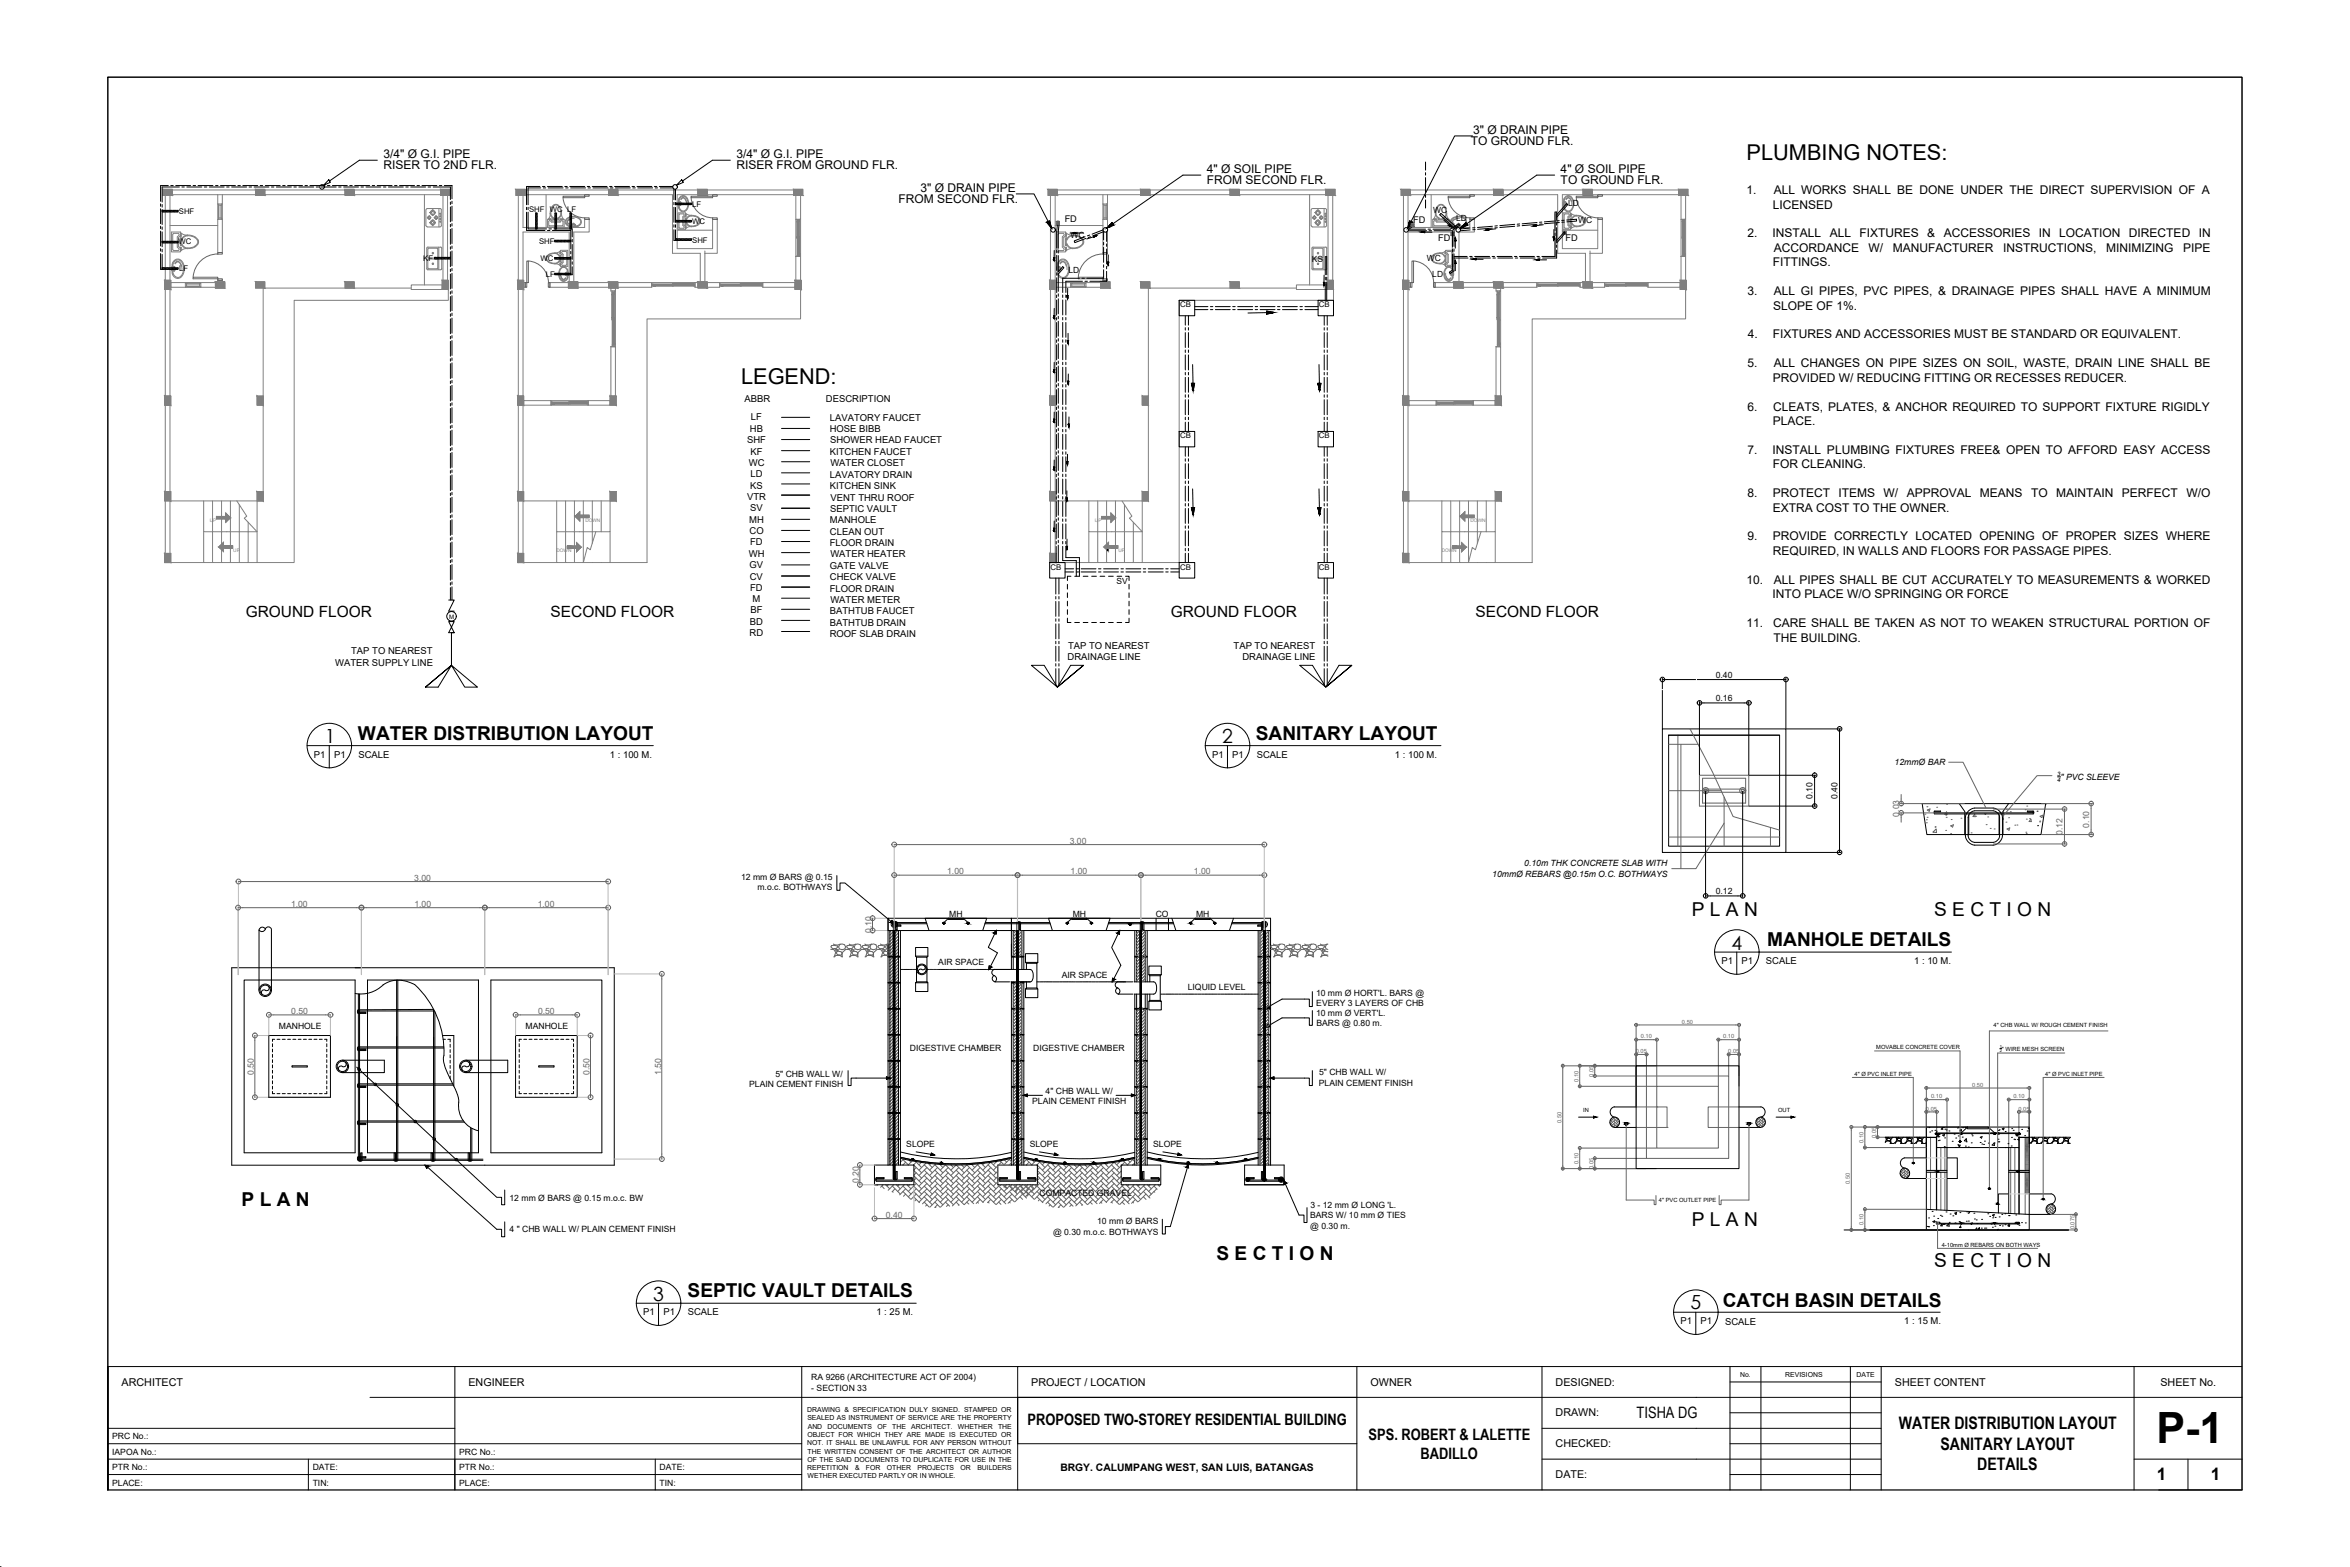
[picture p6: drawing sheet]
<svg xmlns="http://www.w3.org/2000/svg" width="762mm" height="508mm" viewBox="0 0 762 508" stroke-linecap="round" stroke-linejoin="round" font-family="sans-serif">
<defs><g id="words">
<text font-size="14" x="699.2" y="467.9">P-1</text>
<g font-size="7.1">
<text x="566.3" y="51.8">PLUMBING NOTES:</text>
<text x="240.3" y="124.4">LEGEND:</text>
</g>
<g font-size="6.3">
<text x="105.3" y="240.8">1</text>
<text x="396.3" y="240.9">2</text>
<text x="561.4" y="307.8">4</text>
<text x="211.8" y="421.7">3</text>
<text x="548.1" y="424.5">5</text>
</g>
<g font-size="6.2">
<text x="116.1" y="239.9">WATER DISTRIBUTION LAYOUT</text>
<text x="407.2" y="239.9">SANITARY LAYOUT</text>
<text x="548.6" y="296.8">P L A N</text>
<text x="627.2" y="296.9">S E C T I O N</text>
<text x="573.1" y="306.8">MANHOLE DETAILS</text>
<text x="78.4" y="391">P L A N</text>
<text x="548.6" y="397.3">P L A N</text>
<text x="394.5" y="408.4">S E C T I O N</text>
<text x="627.2" y="410.8">S E C T I O N</text>
<text x="223" y="420.6">SEPTIC VAULT DETAILS</text>
<text x="558.6" y="423.6">CATCH BASIN DETAILS</text>
</g>
<g font-size="5.6">
<text x="615.7" y="463.2">WATER DISTRIBUTION LAYOUT</text>
<text x="629.2" y="470">SANITARY LAYOUT</text>
<text x="641.1" y="476.7">DETAILS</text>
<text x="699.4" y="479.7">1</text>
<text x="716.9" y="479.7">1</text>
</g>
<g font-size="5.1">
<text x="530.7" y="459.7">TISHA DG</text>
<text x="333.2" y="462.1">PROPOSED TWO-STOREY RESIDENTIAL BUILDING</text>
<text x="443.8" y="466.9">SPS. ROBERT &amp; LALETTE</text>
<text x="460.6" y="473">BADILLO</text>
</g>
<g font-size="5">
<text x="79.7" y="200">GROUND FLOOR</text>
<text x="178.5" y="200">SECOND FLOOR</text>
<text x="379.6" y="200">GROUND FLOOR</text>
<text x="478.4" y="200">SECOND FLOOR</text>
</g>
<g font-size="3.9">
<text x="476.9" y="46.9">TO GROUND FLR.</text>
<text x="477.6" y="43.4">3&quot; Ø DRAIN PIPE</text>
<text x="124.3" y="51.2">3/4&quot; Ø G.I. PIPE</text>
<text x="238.8" y="51.2">3/4&quot; Ø G.I. PIPE</text>
<text x="124.3" y="54.7">RISER TO 2ND FLR.</text>
<text x="238.8" y="54.7">RISER FROM GROUND FLR.</text>
<text x="391.3" y="56">4&quot; Ø SOIL PIPE</text>
<text x="391.3" y="59.6">FROM SECOND FLR.</text>
<text x="506.1" y="56">4&quot; Ø SOIL PIPE</text>
<text x="506.1" y="59.6">TO GROUND FLR.</text>
<text x="291.3" y="65.7">FROM SECOND FLR.</text>
<text x="298.5" y="62.1">3&quot; Ø DRAIN PIPE</text>
<text x="566.3" y="62.9">1.</text>
<text x="575.1" y="62.9">ALL WORKS SHALL BE DONE UNDER THE DIRECT SUPERVISION OF A</text>
<text x="574.8" y="67.6">LICENSED</text>
<text x="566.7" y="77">2.</text>
<text x="574.8" y="77">INSTALL</text>
<text x="593.3" y="77">ALL FIXTURES &amp;</text>
<text x="630.3" y="77">ACCESSORIES</text>
<text x="661.1" y="77">IN LOCATION DIRECTED</text>
<text x="713" y="77">IN</text>
<text x="575.1" y="81.7">ACCORDANCE</text>
<text x="605.9" y="81.7">W/</text>
<text x="613.8" y="81.7">MANUFACTURER</text>
<text x="649.6" y="81.7">INSTRUCTIONS,</text>
<text x="682.9" y="81.7">MINIMIZING</text>
<text x="707.9" y="81.7">PIPE</text>
<text x="574.8" y="86.4">FITTINGS.</text>
<text x="566.6" y="95.7">3.</text>
<text x="575.1" y="95.7">ALL GI PIPES, PVC PIPES, &amp; DRAINAGE PIPES SHALL HAVE A MINIMUM</text>
<text x="575" y="100.4">SLOPE OF 1%.</text>
<text x="566.7" y="109.7">4.</text>
<text x="574.8" y="109.7">FIXTURES AND ACCESSORIES MUST BE STANDARD OR EQUIVALENT.</text>
<text x="566.6" y="119">5.</text>
<text x="575.1" y="119">ALL CHANGES ON PIPE SIZES ON SOIL, WASTE, DRAIN LINE SHALL BE</text>
<text x="574.8" y="123.7">PROVIDED W/ REDUCING FITTING OR RECESSES REDUCER.</text>
<text x="566.6" y="133.1">6.</text>
<text x="574.8" y="137.8">PLACE.</text>
<text x="574.9" y="133.1">CLEATS, PLATES, &amp; ANCHOR REQUIRED TO SUPPORT FIXTURE RIGIDLY</text>
<text x="566.6" y="147.2">7.</text>
<text x="574.8" y="147.2">INSTALL PLUMBING FIXTURES FREE&amp; OPEN TO AFFORD EASY ACCESS</text>
<text x="574.8" y="151.8">FOR CLEANING.</text>
<text x="566.6" y="161.2">8.</text>
<text x="574.8" y="161.2">PROTECT</text>
<text x="596.2" y="161.2">ITEMS W/</text>
<text x="618.3" y="161.2">APPROVAL MEANS</text>
<text x="658.6" y="161.2">TO MAINTAIN</text>
<text x="688" y="161.2">PERFECT</text>
<text x="709" y="161.2">W/O</text>
<text x="574.8" y="165.9">EXTRA COST TO THE OWNER.</text>
<text x="566.6" y="175.2">9.</text>
<text x="574.8" y="175.2">PROVIDE CORRECTLY LOCATED OPENING OF PROPER SIZES WHERE</text>
<text x="574.8" y="179.9">REQUIRED, IN WALLS AND FLOORS FOR PASSAGE PIPES.</text>
<text x="566.3" y="189.2">10.</text>
<text x="575.1" y="189.2">ALL PIPES SHALL BE CUT ACCURATELY TO MEASUREMENTS &amp; WORKED</text>
<text x="574.8" y="193.9">INTO PLACE W/O SPRINGING OR FORCE</text>
<text x="566.3" y="203.3">11.</text>
<text x="574.9" y="203.3">CARE SHALL BE TAKEN AS NOT TO WEAKEN STRUCTURAL PORTION OF</text>
<text x="575.1" y="208">THE BUILDING.</text>
</g>
<g font-size="3.5">
<text x="39.4" y="449.2">ARCHITECT</text>
<text x="151.9" y="449.2">ENGINEER</text>
<text x="334.4" y="449.2">PROJECT / LOCATION</text>
<text x="444.4" y="449.2">OWNER</text>
<text x="504.4" y="449.2">DESIGNED:</text>
<text x="614.4" y="449.2">SHEET CONTENT</text>
<text x="700.5" y="449.3">SHEET No.</text>
<text x="504.4" y="459.2">DRAWN:</text>
<text x="504.4" y="469.2">CHECKED:</text>
<text x="504.4" y="479.2">DATE:</text>
</g>
<text font-size="3.3" x="343.8" y="476.9">BRGY. CALUMPANG WEST, SAN LUIS, BATANGAS</text>
<g font-size="3.1">
<text x="241.4" y="130.3">ABBR</text>
<text x="267.8" y="130.3">DESCRIPTION</text>
<text x="243.5" y="136.3">LF</text>
<text x="269.1" y="136.4">LAVATORY FAUCET</text>
<text x="242.3" y="143.7">SHF</text>
<text x="243.2" y="140">HB</text>
<text x="269" y="140.1">HOSE BIBB</text>
<text x="269.2" y="143.8">SHOWER HEAD FAUCET</text>
<text x="243.3" y="147.4">KF</text>
<text x="269.1" y="147.4">KITCHEN FAUCET</text>
<text x="242.8" y="151">WC</text>
<text x="243.3" y="154.7">LD</text>
<text x="269.1" y="154.9">LAVATORY DRAIN</text>
<text x="269.2" y="151.2">WATER CLOSET</text>
<text x="243.2" y="158.4">KS</text>
<text x="269.1" y="158.6">KITCHEN SINK</text>
<text x="242.3" y="162.1">VTR</text>
<text x="243.2" y="165.8">SV</text>
<text x="269.2" y="165.9">SEPTIC VAULT</text>
<text x="269.3" y="162.3">VENT THRU ROOF</text>
<text x="243" y="169.4">MH</text>
<text x="243" y="173.1">CO</text>
<text x="269.1" y="169.7">MANHOLE</text>
<text x="269.1" y="173.4">CLEAN OUT</text>
<text x="243.2" y="176.8">FD</text>
<text x="269" y="177.1">FLOOR DRAIN</text>
<text x="242.9" y="180.5">WH</text>
<text x="243" y="184.1">GV</text>
<text x="269.1" y="184.4">GATE VALVE</text>
<text x="269.2" y="180.7">WATER HEATER</text>
<text x="243.1" y="187.9">CV</text>
<text x="243.2" y="191.5">FD</text>
<text x="269" y="191.9">FLOOR DRAIN</text>
<text x="269.1" y="188.1">CHECK VALVE</text>
<text x="244.1" y="195.2">M</text>
<text x="269.2" y="195.5">WATER METER</text>
<text x="243.2" y="202.5">BD</text>
<text x="243.3" y="198.8">BF</text>
<text x="269.1" y="199.2">BATHTUB FAUCET</text>
<text x="269.1" y="202.9">BATHTUB DRAIN</text>
<text x="243.1" y="206.2">RD</text>
<text x="269" y="206.5">ROOF SLAB DRAIN</text>
<text x="108.7" y="215.8">WATER SUPPLY LINE</text>
<text x="113.9" y="212">TAP TO NEAREST</text>
<text x="346.2" y="214">DRAINAGE LINE</text>
<text x="346.3" y="210.3">TAP TO NEAREST</text>
<text x="400" y="210.3">TAP TO NEAREST</text>
<text x="402.8" y="214">DRAINAGE LINE</text>
<text x="101.8" y="245.7">P1</text>
<text x="108.3" y="245.7">P1</text>
<text x="116.2" y="245.7">SCALE</text>
<text x="197.8" y="245.7">1 : 100 M.</text>
<text x="393" y="245.7">P1</text>
<text x="399.6" y="245.7">P1</text>
<text x="407.5" y="245.7">SCALE</text>
<text x="452.3" y="245.7">1 : 100 M.</text>
<text x="558.2" y="312.6">P1</text>
<text x="564.7" y="312.6">P1</text>
<text x="572.6" y="312.6">SCALE</text>
<text x="620.7" y="312.6">1 : 10 M.</text>
<text x="208.5" y="426.4">P1</text>
<text x="215.1" y="426.4">P1</text>
<text x="223" y="426.5">SCALE</text>
<text x="284.2" y="426.4">1 : 25 M.</text>
<text x="544.9" y="429.3">P1</text>
<text x="551.4" y="429.3">P1</text>
<text x="559.4" y="429.4">SCALE</text>
<text x="617.5" y="429.3">1 : 15 M.</text>
</g>
<g font-size="3">
<text x="345.2" y="71.8">FD</text>
<text x="458.2" y="72.1">FD</text>
<text x="466.3" y="78.2">FD</text>
<text x="507.7" y="78.2">FD</text>
</g>
<g font-size="2.8">
<text x="556.3" y="219.7">0.40</text>
<text x="556.3" y="227.2">0.16</text>
<text x="614.3" y="248">12mmØ BAR</text>
<text x="668.1" y="252.9">&quot; PVC SLEEVE</text>
<text x="587.8" y="259" transform="rotate(-90 587.8 259)">0.10</text>
<text x="595.8" y="259" transform="rotate(-90 595.8 259)">0.40</text>
<text x="494.2" y="280.8">0.10m THK CONCRETE SLAB WITH</text>
<text x="240.3" y="285.2">12 mm Ø BARS @ 0.15</text>
<text x="483.9" y="284.3">10mmØ REBARS @0.15m O.C. BOTHWAYS</text>
<text x="245.6" y="288.6">m.o.c. BOTHWAYS</text>
<text x="556.3" y="289.8">0.12</text>
<text x="307.8" y="297.2">MH</text>
<text x="347.9" y="297.2">MH</text>
<text x="374.7" y="297.2">CO</text>
<text x="387.9" y="297.2">MH</text>
<text x="304.2" y="313">AIR SPACE</text>
<text x="344.3" y="317">AIR SPACE</text>
<text x="385.1" y="320.8">LIQUID LEVEL</text>
<text x="426.7" y="322.9">10 mm Ø HORT'L. BARS @</text>
<text x="426.7" y="329.4">10 mm Ø VERT'L.</text>
<text x="426.8" y="326.2">EVERY 3 LAYERS OF CHB</text>
<text x="90.4" y="333.7">MANHOLE</text>
<text x="170.4" y="333.7">MANHOLE</text>
<text x="426.8" y="332.7">BARS @ 0.80 m.</text>
<text x="295" y="340.7">DIGESTIVE CHAMBER</text>
<text x="335" y="340.7">DIGESTIVE CHAMBER</text>
<text x="242.9" y="352.5">PLAIN CEMENT FINISH</text>
<text x="251.5" y="349.1">5&quot; CHB WALL W/</text>
<text x="427.7" y="352">PLAIN CEMENT FINISH</text>
<text x="427.7" y="348.6">5&quot; CHB WALL W/</text>
<text x="334.7" y="357.9">PLAIN CEMENT FINISH</text>
<text x="339" y="354.5">4&quot; CHB WALL W/</text>
<text x="293.9" y="371.7">SLOPE</text>
<text x="333.9" y="371.7">SLOPE</text>
<text x="373.9" y="371.7">SLOPE</text>
<text x="165.2" y="389.2">12 mm Ø BARS @ 0.15 m.o.c. BW</text>
<text x="337.1" y="387.9">COMPACTED GRAVEL</text>
<text x="424.8" y="395">BARS W/ 10 mm Ø TIES</text>
<text x="424.9" y="391.6">3 - 12 mm Ø LONG 'L.</text>
<text x="165.2" y="399.5">4 &quot; CHB WALL W/ PLAIN CEMENT FINISH</text>
<text x="341.5" y="400.3">@ 0.30 m.o.c. BOTHWAYS</text>
<text x="355.8" y="397">10 mm Ø BARS</text>
<text x="424.9" y="398.4">@ 0.30 m.</text>
<text x="263.1" y="447.5">RA 9266 (ARCHITECTURE ACT OF 2004)</text>
<text x="263.1" y="450.8">- SECTION 33</text>
<text x="36.4" y="466.6">PRC No.:</text>
<text x="36.4" y="471.6">IAPOA No.:</text>
<text x="148.9" y="471.6">PRC No.:</text>
<text x="36.4" y="476.6">PTR No.:</text>
<text x="101.4" y="476.6">DATE:</text>
<text x="148.9" y="476.6">PTR No.:</text>
<text x="213.9" y="476.6">DATE:</text>
<text x="36.4" y="481.6">PLACE:</text>
<text x="101.4" y="481.6">TIN:</text>
<text x="148.9" y="481.6">PLACE:</text>
<text x="213.9" y="481.6">TIN:</text>
</g>
<g font-size="2.8" fill="#636466">
<text x="615.8" y="264.8" transform="rotate(-90 615.8 264.8)">0.03</text>
<text x="677.4" y="268.3" transform="rotate(-90 677.4 268.3)">0.10</text>
<text x="346.9" y="273.6">3.00</text>
<text x="668.8" y="270.7" transform="rotate(-90 668.8 270.7)">0.12</text>
<text x="134.3" y="285.5">3.00</text>
<text x="307.1" y="283.5">1.00</text>
<text x="347.1" y="283.5">1.00</text>
<text x="387.1" y="283.5">1.00</text>
<text x="94.4" y="294">1.00</text>
<text x="134.4" y="294">1.00</text>
<text x="174.4" y="294">1.00</text>
<text x="282.6" y="302.4" transform="rotate(-90 282.6 302.4)">0.10</text>
<text x="94.4" y="328.7">0.50</text>
<text x="174.5" y="328.7">0.50</text>
<text x="82.3" y="348.4" transform="rotate(-90 82.3 348.4)">0.50</text>
<text x="191.2" y="348.4" transform="rotate(-90 191.2 348.4)">0.50</text>
<text x="214.3" y="348.5" transform="rotate(-90 214.3 348.5)">1.50</text>
<text x="278.5" y="383.5" transform="rotate(-90 278.5 383.5)">0.20</text>
<text x="287.2" y="394.8">0.40</text>
</g>
<g font-size="2.7">
<text x="464.7" y="68.9">WC</text>
<text x="472.1" y="71.5">LD</text>
<text x="508.5" y="66.8">LD</text>
<text x="347.1" y="77.1">WC</text>
<text x="511.7" y="72.4">WC</text>
<text x="346.5" y="88.4">LD</text>
<text x="425.4" y="84.8">KS</text>
<text x="462.7" y="84.6">WC</text>
<text x="464.4" y="89.9">LD</text>
<text x="362.1" y="189.4">SV</text>
</g>
<g font-size="2.5">
<text x="58" y="69.3">SHF</text>
<text x="171.5" y="68.9">SHF</text>
<text x="178.3" y="68.8">WC LF</text>
<text x="224.4" y="67.1">LF</text>
<text x="224.5" y="72.6">WC</text>
<text x="57.9" y="79.2">WC</text>
<text x="174.8" y="79">SHF</text>
<text x="224.5" y="78.7">SHF</text>
<text x="58.1" y="87.9">LF</text>
<text x="137.2" y="84.7">KF</text>
<text x="175.3" y="84.6">WC</text>
<text x="177" y="89.8">LF</text>
<text x="382.7" y="99.6">CB</text>
<text x="427.7" y="99.6">CB</text>
<text x="382.7" y="142.2">CB</text>
<text x="427.7" y="142.2">CB</text>
<text x="340.7" y="184.7">CB</text>
<text x="382.7" y="184.7">CB</text>
<text x="427.7" y="184.7">CB</text>
</g>
<g font-size="2.2">
<text x="564.3" y="446.4">No.</text>
<text x="578.9" y="446.4">REVISIONS</text>
<text x="602" y="446.4">DATE</text>
<text x="261.7" y="457.8">DRAWING &amp; SPECIFICATION DULY SIGNED. STAMPED OR</text>
<text x="261.8" y="460.4">SEALED AS INSTRUMENT OF SERVICE ARE THE PROPERTY</text>
<text x="261.8" y="465.8">OBJECT FOR WHICH THEY ARE MADE IS EXECUTED OR</text>
<text x="261.9" y="463.1">AND</text>
<text x="268.4" y="463.1">DOCUMENTS</text>
<text x="284.5" y="463.1">OF</text>
<text x="289.3" y="463.1">THE</text>
<text x="295.5" y="463.1">ARCHITECT.</text>
<text x="310.6" y="463.1">WHETHER</text>
<text x="323.6" y="463.1">THE</text>
<text x="261.7" y="468.5">NOT. IT SHALL BE UNLAWFUL FOR ANY PERSON WITHOUT</text>
<text x="261.8" y="473.9">OF THE SAID DOCUMENTS TO DUPLICATE FOR USE IN THE</text>
<text x="261.9" y="471.2">THE WRITTEN CONSENT OF THE ARCHITECT OR AUTHOR</text>
<text x="261.7" y="476.6">REPETITION</text>
<text x="261.9" y="479.3">WETHER EXECUTED PARTLY OR IN WHOLE.</text>
<text x="277.2" y="476.6">&amp;</text>
<text x="280.8" y="476.6">FOR</text>
<text x="287.6" y="476.6">OTHER</text>
<text x="297.5" y="476.6">PROJECTS</text>
<text x="311.5" y="476.6">OR</text>
<text x="316.9" y="476.6">BUILDERS</text>
</g>
<g font-size="2">
<text x="145.6" y="200.5">M</text>
<text x="667" y="251.6">3</text>
<text x="667.1" y="253.5">4</text>
</g>
<g font-size="1.9" fill="#636466">
<text x="545.4" y="331.9">0.50</text>
<text x="530.4" y="341.4">0.05</text>
<text x="532" y="336.6">0.10</text>
<text x="558.8" y="336.6">0.10</text>
<text x="560.4" y="341.4">0.05</text>
<text x="511.8" y="350.6" transform="rotate(-90 511.8 350.6)">0.10</text>
<text x="516.7" y="349" transform="rotate(-90 516.7 349)">0.05</text>
<text x="639.5" y="352.3">0.50</text>
<text x="626.2" y="356.1">0.10</text>
<text x="652.9" y="356.1">0.10</text>
<text x="506.3" y="364" transform="rotate(-90 506.3 364)">0.50</text>
<text x="624.5" y="360">0.05</text>
<text x="654.5" y="360">0.05</text>
<text x="604.3" y="370.5" transform="rotate(-90 604.3 370.5)">0.10</text>
<text x="608.4" y="368.9" transform="rotate(-90 608.4 368.9)">0.05</text>
<text x="511.8" y="377.3" transform="rotate(-90 511.8 377.3)">0.10</text>
<text x="516.7" y="379" transform="rotate(-90 516.7 379)">0.05</text>
<text x="599.9" y="383.8" transform="rotate(-90 599.9 383.8)">0.50</text>
<text x="604.3" y="397.2" transform="rotate(-90 604.3 397.2)">0.10</text>
<text x="672.6" y="398.6" transform="rotate(-90 672.6 398.6)">0.075</text>
</g>
<g font-size="1.9">
<text x="646.4" y="333">4&quot; CHB WALL W/ ROUGH CEMENT FINISH</text>
<text x="608.4" y="340.1">MOVABLE CONCRETE COVER</text>
<text x="649.1" y="340.6">&quot; WIRE MESH SCREEN</text>
<text x="601.3" y="348.7">4&quot; Ø PVC INLET PIPE</text>
<text x="663.2" y="348.7">4&quot; Ø PVC INLET PIPE</text>
<text x="513.4" y="360.6">IN</text>
<text x="576.6" y="360.6">OUT</text>
<text x="537.9" y="389.6">4&quot; PVC OUTLET PIPE</text>
<text x="629.6" y="404.1">4-10mm Ø REBARS ON BOTH WAYS</text>
</g>
<g font-size="1.5" fill="#7f7f7f">
<text x="68" y="169.3">UP</text>
<text x="189.8" y="169.1">DOWN</text>
<text x="355" y="169.3">UP</text>
<text x="476.8" y="169.1">DOWN</text>
<text x="75.6" y="178.8">UP</text>
<text x="180.5" y="179.1">DOWN</text>
<text x="362.6" y="178.8">UP</text>
<text x="467.5" y="179.1">DOWN</text>
</g>
<g font-size="1.3">
<text x="648.4" y="341">2</text>
<text x="648.5" y="339.8">1</text>
</g>
</g></defs>
<!-- layer: columns -->
<g fill="none" stroke="#7f7f7f" stroke-width=".32">
<path d="M52.9 61.4h3v2h-3zM82.8 61.4h3.1v2h-3.1zM111.9 61.4h3v2h-3zM137.6 63.1v29.3M142.9 61.4h3v2h-3zM167.3 61.4h3v2h-3zM197.3 61.4h3v2h-3zM226.3 61.4h3v2h-3zM257.3 61.4h3v2h-3zM339.9 61.4h3v2h-3zM369.9 61.4h3v2h-3zM398.9 61.4h3v2h-3z"/>
<path d="M424.6 63.1v29.3M429.9 61.4h3v2h-3zM454.3 61.4h3v2h-3zM484.3 61.4h3v2h-3zM513.3 61.4h3v2h-3zM544.3 61.4h3v2h-3zM53.3 90.9h2.1v3h-2.1zM69.8 91.4h3.1v2h-3.1zM69.8 91.4h.8M69.8 91.4v.2M72.1 91.4h.8v2h-3.1v-.3M82.8 91.4h3.1v2h-3.1z"/>
<path d="M111.9 91.4h3v2h-3zM143.4 90.9h2v3h-2zM167.8 90.9h2v3h-2zM169.8 91.6h.5v1.5h-.5zM184.3 91.4h3v2h-3zM184.3 91.4h.8M184.3 91.4v.2M186.6 91.4h.7v2h-3v-.3M197.3 91.4h3v2h-3zM226.3 91.4h3v2h-3zM228.6 81.4v.7M257.8 90.9h2v3h-2z"/>
<path d="M340.4 90.9h1.9v3h-1.9zM356.9 91.4h3v2h-3zM356.9 91.4h.7M356.9 91.4v.2M359.1 91.4h.8v2h-3v-.3M369.9 91.4h3v2h-3zM398.9 91.4h3v2h-3zM430.4 90.9h2v3h-2zM454.8 90.9h2v3h-2zM456.8 91.6h.5v1.5h-.5zM471.3 91.4h3v2h-3zM471.3 91.4h.8"/>
<path d="M471.3 91.4v.2M473.6 91.4h.7v2h-3v-.3M484.3 91.4h3v2h-3zM513.3 91.4h3v2h-3zM515.6 81.4v.7M544.8 90.9h2v3h-2zM53.3 128.4h2.1v3h-2.1zM83.4 128.4h1.9v3h-1.9zM167.8 128.4h2v3h-2zM197.8 128.4h2v3h-2zM340.4 128.4h1.9v3h-1.9zM370.4 128.4h2v3h-2z"/>
<path d="M454.8 128.4h2v3h-2zM484.8 128.4h2v3h-2zM53.3 159.4h2.1v3h-2.1zM83.4 159.4h1.9v3h-1.9zM167.8 159.4h2v3h-2zM197.8 159.4h2v3h-2zM340.4 159.4h1.9v3h-1.9zM370.4 159.4h2v3h-2zM454.8 159.4h2v3h-2zM484.8 159.4h2v3h-2zM53.3 179.4h2.1v3h-2.1zM167.8 179.4h2v3h-2z"/>
<path d="M340.4 179.4h1.9v3h-1.9zM454.8 179.4h2v3h-2z"/>
</g>
<!-- layer: fixtures -->
<g fill="none" stroke="#7f7f7f" stroke-width=".32">
<path d="M55.1 73.1h15.5M55.6 75.2h2.9v1.2l-.6 .6v2.9l.6 .6v-.3l.3 .1v.8h-.3v-.6v1.2h-2.9zM56.3 75.6h1.5l.3 .3-.6 .9v3.3l.6 .6-.3 .5h-1.5l-.3-.3v-5zM58.5 75.8h.3v.8l-.3-.2M58.5 75.3a4.3 4.3 0 0 0 3.4 1l.4 .1M58.9 79.3l.6 .8 1.4 .5M59 79.1a2.37 2.37 0 0 0 3.2 1.1M60.9 76.2l-1 .3-1 1.1h-.4v1.7h.3M62.2 76.6a2.62 2.62 0 0 0-3.2 1.2h-.3v1.3h.3M62.2 76.6l.3 .1a1.73 1.73 0 0 1 1.6 1.7 1.73 1.73 0 0 1-1.6 1.8h-.3M62.3 76.4l1.1 .5M63.3 76.9a1.64 1.64 0 0 1 1.1 1.5 1.64 1.64 0 0 1-1.1 1.6"/>
<path d="M63.4 80l-1.1 .4-1.4 .2M138.1 68.1v5M138.1 68.1l.5-.5h4.1l.4 .5M138.1 73.1l.5 .4M138.6 70.6h.3M138.6 70.6h.1M138.6 73.6h4.1M138.9 70.6h.1M139.1 70l.1 .4zM139.1 70.8l.1 .4zM139.1 70.8h.1M139.4 68.9l.6 .1z"/>
<path d="M139.4 70.6h.3zM139.4 72.2l.6 .1zM140.3 69.3l.1 .6zM140.3 71.3l.1 .5zM140.3 72.6l.1 .6zM140.3 68l.1 .6zM140.7 68.9l.5 .1zM140.7 72.2l.5 .1zM140.8 70.6h.3M140.8 70.6h.1M141.1 70.6h.1M141.4 70.8v.4z"/>
<path d="M141.4 70v.4zM141.6 70.6h.3zM142.3 67.6v5.9M143.1 68.1v5M143.1 73.1l-.4 .4M177.1 63.1v10.6M177.5 71.1h1h-.4v-.2h.6v.2h-.2l.5 .5h2.4l.5-.5h1v2.5h-5.4zM178.1 71.5l.8 .5h2.7l.7-.5 .2 .3v1.2l-.2 .2h-4.2l-.2-.2v-1.2zM178.4 69.2l.2 .8 .9 1.1h1.5v-.3l.9-.8 .2-.8M178.4 69.2v-.6a1.83 1.83 0 0 1 .8-1.9 1.83 1.83 0 0 1 1.9-.1l.7 1.1 .3 1.5M178.4 69.2v.8l-.7 1.1M178.7 68a2.08 2.08 0 0 0 1 2.7"/>
<path d="M179.1 67.2l-.4 .9M179.7 66.6l.5-.2 .6 .2M179.7 66.6l-.6 .6M179.7 70.7v.3h1.1v-.3M180.8 66.6l.9 1.5M181.7 68a2.08 2.08 0 0 1-.9 2.7M181.9 71.1l-.1-.2h.6v.2M182.1 69.2v.8l.7 1.1M184.7 73.4a3.1 3.1 0 0 0 3.3-.5l.5-.7-.2-1.1-1.3-.8-1.7-.1-1.5 .6-.5 1 .3 1.1 1.1 .5M185.2 71l-1.1 .7v.4l.5 .5M185.3 72.9l.1 .5M185.3 73.2a1.38 1.38 0 0 1-1.8-1.1 1.38 1.38 0 0 1 1.4-1.6 2.62 2.62 0 0 1 3.4 1.4 1.46 1.46 0 0 1-1.8 1.3"/>
<path d="M185.4 73.2l.1 .2zM185.5 73.5h.9zM185.5 72.9v.5M185.5 73.2h.8M185.6 73l-.1-.3-.1 .3M185.6 72.6h.6M185.9 72.3v.6M186.2 70.8l-1.3 .2-.8 .5-.2 .7 .6 .5M186.3 72.9l.1 .5M186.4 73.2v.2zM186.5 72.9l-.1 .5M186.5 73l-.1-.3-.1 .3"/>
<path d="M219.6 74.6h11.5M219.8 69h2.4v1v-.5h.3v.6l-.3-.1-.4 .4v2.5l.4 .5v.9h-2.4zM220 65.6v.9zM220 65.5l.3 .2zM220 66.5l.3 .1zM220 64.9l-.2 1 .2 1.3M220 64.8l.7-1.1 1.1-.3 1 .8 .5 1.6-.3 1.7-1 1.1-.6 .1-.7-.3-.5-.6-.2-.6M220 65.7h.6M220 66.6h.6M220.2 69.6l.2-.3h1.3l.2 .3-.5 .7v2.7l.5 .5-.2 .5h-1.3l-.2-.3zM220.3 65.5a1.36 1.36 0 0 1 .4-1.5 1.36 1.36 0 0 1 1.6-.1 2.8 2.8 0 0 1-.7 4.5 1.46 1.46 0 0 1-1.3-1.8M220.3 65.7v.7"/>
<path d="M220.5 65.4l.2 .2-.2 .1M220.5 66.4l.2 .1-.2 .1M220.6 65.5h-.6M220.6 66.4l-.6 .1M220.6 66h.5M220.7 64.6l.5-.5 .8 .1 .5 .8 .2 1.3M220.8 64.7l.3-.4 .6-.1 .5 .4 .3 .7M220.9 65.7v.7M222.2 73.4l.3-.3v.8h-.3M222.3 69.1l1.1 .6 .8 .1M224.2 73.5h-.8l-1.1 .7M224.2 69.8l-.8 .2-.9 1h-.3v1.4h.3a2.19 2.19 0 0 0 2.9 .9"/>
<path d="M224.2 69.8l1.2 .2M225.3 70.2a2.08 2.08 0 0 0-2.6 .9h-.2v1.1h.2M225.4 70.2a1.49 1.49 0 0 1 1.4 2M225.4 70l.9 .3 .7 .7M226.8 72.2a2.71 2.71 0 0 1-3.9 .4l-.2-.4M226.9 71l.2 .6-.2 .7M227 72.3l-.7 .6-.9 .4M342.1 73.1h15.5M342.6 75.2h2.9v1.2l-.6 .6v2.9l.6 .6 .1-.3 .2 .1v.8h-.3v-.6v1.2h-2.9zM343 75.9l.3-.3h1.5l.3 .3-.6 .9v3.3l.6 .6-.3 .5h-1.5l-.3-.3zM345.5 75.8h.3v.8l-.3-.2M345.5 75.3l1.4 .9h1"/>
<path d="M345.9 79.3a3.2 3.2 0 0 0 4.5 .7M347.9 76.2l-1 .3-1 1.1h-.4v1.7h.4M347.9 76.2l1.4 .2M349.3 76.4l1.1 .5M350.4 76.9a1.64 1.64 0 0 1 1 1.5 1.64 1.64 0 0 1-1 1.6M351 77.8l.2 .6-.2 .7M351 77.8a3.2 3.2 0 0 0-4.8-.5l-.2 .5h-.3v1.3h.3M351 79.1a3.3 3.3 0 0 1-4.8 .4l-.2-.4M425.1 68.1v5M425.2 68.1l.4-.5h4.1l.4 .5M425.2 73.1l.4 .4M425.6 70.6h.3"/>
<path d="M425.6 73.6h4.1M425.6 70.6h.1M425.9 70.6h.1M426.1 70l.1 .4zM426.1 70.8l.1 .4zM426.4 68.9l.5 .1zM426.4 70.6h.3zM426.4 72.2l.5 .1zM427.3 69.3l.1 .6zM427.3 71.3l.1 .5zM427.3 72.6l.1 .6zM427.3 68l.1 .6z"/>
<path d="M427.7 68.9l.5 .1zM427.7 72.2l.5 .1zM427.8 70.6h.4M427.8 70.6h.1M428.2 70.6h.1M428.4 70.8v.4zM428.4 70v.4zM428.6 70.6h.4zM429.3 67.6v5.9M430.1 68.1v5l-.4 .4M464.1 63.1v10.6M464.9 71.8l.5-.3 .5 .5h2.7l.7-.5 .3 .3v1.2l-.3 .2h-4.1l-.3-.2z"/>
<path d="M465.4 69.2v.8l-.7 1.1M465.7 70.9h-.7v.2h.5h-.9v2.5h5.3v-2.5h-1l-.4 .5h-2.5l-.3-.5M465.7 70.9v.2M465.8 68a2.08 2.08 0 0 0 .9 2.7M466.4 66.6a1.71 1.71 0 0 1 1.8 0 1.71 1.71 0 0 1 .8 1.7 2.09 2.09 0 0 1-1 2.5v.3h-1.5v-.2a2.77 2.77 0 0 1-.1-4.3zM466.7 70.7v.3h1.1v-.3M466.7 66.6l.6-.2 .5 .2M466.7 66.6l-.9 1.5M467.8 66.6l.9 1.5M468.7 68a2.08 2.08 0 0 1-.9 2.7M468.9 71.1l-.1-.2h.6v.2M469.1 69.2l.1 .8 .6 1.1"/>
<path d="M472.1 73.4l.7 .3 1.3-.3M472.2 71l-.7 .3-.5 .5 .1 .5 .5 .3M472.4 72.9v.5M472.4 73.2a1.38 1.38 0 0 1-1.8-1.1 1.38 1.38 0 0 1 1.3-1.6 2.62 2.62 0 0 1 3.4 1.4 1.47 1.47 0 0 1-1.8 1.3M472.4 73.2l.1 .2zM472.5 73.5h1zM472.6 72.9l-.1 .5M472.6 73.2h.7M472.6 72.6h.6M472.6 73l-.1-.3-.1 .3M472.9 72.3v.6M473.2 70.8l-1.3 .2-.9 .5v.7l.5 .5"/>
<path d="M473.3 72.9v.5M473.3 73.2l.2 .2zM473.5 72.9v.5M473.5 73l-.1-.3-.1 .3M474.5 73.4l.9-.9v-1.3l-.9-.7-1.8-.4-1.5 .5-.9 1.1 .3 1.1 .7 .5 .8 .1M474.5 73.4h-.4M506.6 74.6h11.5M507 65.6v.9zM507 65.5l.3 .2zM507 66.5l.3 .1zM507.1 65.7h.5M507.1 66.6h.5"/>
<path d="M507.2 69.6l.2-.3h1.2l.3 .3-.5 .7v2.7l.5 .5-.3 .5h-1.2l-.2-.3zM507.2 64.7v.8M507.2 65.7v.7M507.2 66.6v.8M507.3 64.7a1.36 1.36 0 0 1 1.5-1.1 1.36 1.36 0 0 1 1.2 1.4 2.62 2.62 0 0 1-1.4 3.4 1.49 1.49 0 0 1-1.3-1.1M507.5 63.9l.8-.5 1.1 .3 .7 1.1 .2 1.2-.2 1.3-.6 1-1.1 .4-.9-.5a3.8 3.8 0 0 1 0-4.3zM507.5 65.4l.2 .2-.2 .1M507.5 66.4l.2 .1-.2 .1M507.6 65.5h-.5M507.6 66.4l-.5 .1M507.6 66h.5M507.7 64.6l.6-.5 .7 .1 .5 .8 .2 1.3"/>
<path d="M507.8 64.7l.4-.4 .5-.1 .4 .2 .4 .9M507.9 65.7v.7M509.3 73.2v.2M509.3 69.1l1.1 .6 .8 .1M509.3 70h.2v-.5h-.2v.5v-1h-2.5v5.3h2.5v-.9l-.5-.5v-2.5l.5-.3M509.3 73.2h.2v.7h-.2M509.5 71h-.2v1.4h.2M509.7 71.1h-.3v1.1h.3M509.7 72.2a2.4 2.4 0 0 0 3.5 .6M511.2 73.5h-.8l-1.1 .7M511.2 69.8h.6a1.83 1.83 0 0 1 1.9 .8 1.83 1.83 0 0 1 .1 1.9l-.8 .6a2.6 2.6 0 0 1-3.4-.7M511.2 69.8l-1.1 .4-.5 .7"/>
<path d="M512.3 70.2l.9 .3M512.4 70.2a2.08 2.08 0 0 0-2.7 .9M513.2 70.5a1.17 1.17 0 0 1 .6 1.7M513.8 72.2l-.6 .6M55.8 86.6v1.1zM55.8 86.5l.3 .2zM55.8 87.6l.3 .2zM55.8 85.7l.9-1.4 1.3-.3 .8 .4 .5 .7 .4 1.6-.1 1.8-.9 1.4-1.3 .4-1-.6a3.5 3.5 0 0 1-.5-3.6M55.8 85.7v.4M55.9 86.7h.6M55.9 87.8h.6M56.1 85.5v.9"/>
<path d="M56.1 86.7v.9M56.1 87.8v.9M56.1 85.5a1.62 1.62 0 0 1 1.8-1.2 1.62 1.62 0 0 1 1.5 1.6 3.2 3.2 0 0 1-1.6 4.1l-1.1-.5-.6-.8M56.4 86.4l.3 .1-.3 .2M56.4 87.6l.3 .1-.3 .1M56.5 86.5h-.6M56.5 87.6h-.6M56.5 87.1h.6M56.7 85.4l.6-.6 .9 .2 .7 1.3 .1 1.2M56.8 85.6l.3-.4a.93 .93 0 0 1 1-.2 .93 .93 0 0 1 .6 1l.1 .3M56.9 86.8v.7M60.9 80.6h-1.1l-1.3 .9"/>
<path d="M138.4 87.1l.3 .4M138.4 80.5v6.6M138.7 87.5h4.2M138.7 80.7v2.7M138.7 84.2v2.7M138.7 80.1h4.2M138.7 80.1l-.3 .4M138.8 86.9l.2 .2M138.8 83.4l.2 .2M139 87.1h2.7M139 84h2.7M139 83.7h2.7"/>
<path d="M139 80.5h2.7M139 83.9l-.2 .3M139 80.5l-.2 .2M141.8 83.9l.2 .3M141.8 80.5l.2 .2M141.9 80.7v2.7M141.9 84.2v2.7M142 86.9l-.2 .2M142 83.4l-.2 .2M142.3 80.1v7.4M142.9 80.1l.4 .4M143.2 80.5v6.6"/>
<path d="M143.3 87.1l-.4 .4M177.2 83.1l-.2 .7 .2 .6M177.3 84.4l.6 .6M177.9 82.5l.2-.1a2.51 2.51 0 0 1 3.4 .7h.2v1.4h-.2l-.8 .8-.8 .2M177.9 85l2 .5M177.9 82.5l-.6 .6M178 84.9l.8 .3M178 82.7a1.14 1.14 0 0 0-.8 1.1 1.14 1.14 0 0 0 .8 1M178.8 82.3l-.8 .4M178.8 82.3a2.03 2.03 0 0 1 2.6 .9M179.9 85.5l.8 .1 1.1 .6M181.4 83.3h.2v1h-.2"/>
<path d="M181.4 84.3a1.91 1.91 0 0 1-2.6 .9M181.5 82.2h.2M181.7 81.3v.8v-.4h-.2v.6M181.7 81.3l2.4-.1v5.2h-2.4v-1l.5-.4v-2.4l-.5-.3M181.7 85.4l-.1-.2-.1 .7h.2M181.7 88.6l.2 1.3 .5 .7h.6l.5-.5M181.8 81.3l-1.1 .6-.8 .1M181.9 89.5l.7 1.1 .4-.1 .4-.5M182.1 81.7l.2-.2h1.2l.3 .2v4.1l-.3 .2h-1.2l-.2-.2 .5-.7v-2.6zM183.1 88.9h.5M183.3 88.6v.5M183.6 89.2h.5"/>
<path d="M183.6 88.3h.5M183.8 89.1l-.3 .1 .3 .1M183.8 88.3l-.3 .1 .3 .1M183.9 89.2l.2 .1zM183.9 88.3l.2 .2zM183.9 87.7v.6M183.9 88.5v.7M184 87.6a1.22 1.22 0 0 0-1.3-.9 1.22 1.22 0 0 0-1.2 1.1 2.36 2.36 0 0 0 1.2 3.2 1.32 1.32 0 0 0 1.2-1.6M184 87.4l-.8-.8h-1l-.6 .6-.5 1.5 .4 1.6 .7 .8h1l.8-.8M184.1 87.4v.4M184.1 89.3l-.5 .1M184.1 88.5h-.5"/>
<path d="M184.1 87.8v.2M184.1 89.6v.3M184.1 89.9v.4M184.2 88l.2 .8-.2 .8M184.2 88.3v.9zM342.8 86.6v1.1zM342.8 86.5l.4 .2zM342.8 87.6l.4 .2zM342.9 86.7h.6M342.9 87.8h.6M342.9 85.7v.4M342.9 85.7l.6-1.3 .7-.4h.8l1 .7 .6 1.3 .2 1.6-.6 1.7-1.1 .9-.7 .1-.7-.4a1.87 1.87 0 0 1-.8-1.7"/>
<path d="M342.9 86.1l-.3 .8 .3 1.3M343.1 86.4a1.66 1.66 0 0 1 1.3-2.1 1.66 1.66 0 0 1 1.9 1.6 3.2 3.2 0 0 1-1.5 4.1l-.8-.2a1.9 1.9 0 0 1-.9-2M343.1 86.7v.9M343.4 86.4l.3 .1-.3 .2M343.4 87.6l.3 .1-.3 .1M343.5 86.5h-.6M343.5 87.6h-.6M343.5 87.1h.7M343.7 85.4l.7-.6 .9 .2 .5 .9 .2 1.6M343.8 85.6l.3-.4a.91 .91 0 0 1 1.1-.2 .91 .91 0 0 1 .5 1v.3M343.9 86.8v.7M347.9 80.6h-1l-1.4 .9"/>
<path d="M425.4 80.5v6.6M425.4 87.1l.3 .4h4.2l.3-.4M425.7 84.2l.1 2.9h2.9l.3-.2v-2.7M425.7 80.1h4.2M425.7 84.2l.3-.2 2.7-.1 .3 .3M425.8 80.1l-.4 .4M426 83.7h2.7M426 83.6l-.3-.2v-2.7l.3-.2h2.9l.1 2.9-.3 .2M429.3 80.1v7.4M429.9 80.1l.3 .4M430.2 80.5v6.6M464.5 83l1-.6a2.09 2.09 0 0 1 2.9 .9h.2a1.85 1.85 0 0 1-2.3 2l-.5-.1a1.4 1.4 0 0 1-1.3-.7 1.4 1.4 0 0 1 0-1.5z"/>
<path d="M464.9 85l.9 .4M465.7 82.1a2.25 2.25 0 0 1 2.8 1h.3v1.4h-.3l-.8 .8-.8 .2M465.7 85.4l1.2 .1M465.8 82.1a1.56 1.56 0 0 0-1.5 .9 1.56 1.56 0 0 0 .1 1.6l.5 .4M466.9 85.5l.8 .1 1.1 .6M468.5 85.3v.6h.3M468.5 82.2h.3M468.5 85.3l.2-.1 .1 .2M468.8 81.3v.8v-.4h-.3v.6M468.8 81.3l2.3-.1v5.2h-2.3v-1l.4-.4v-2.4l-.4-.3M468.8 88.6l.1 1.2 .3 .6 .7 .3 .6-.6M468.8 81.3l-1.1 .6-.8 .1"/>
<path d="M468.9 89.5l.7 1.1 .5-.1 .3-.5M469.1 81.7l.2-.2h1.2l.3 .2v4.1l-.3 .2h-1.2l-.2-.2 .5-.7v-2.6zM470.2 88.9h.4M470.4 88.6v.5M470.7 89.2h.4M470.7 88.3h.4M470.7 89.1l-.2 .1 .2 .1M470.7 88.3l-.2 .1 .2 .1M470.9 89.2l.3 .1zM470.9 88.3l.3 .2zM470.9 87.7v.6M470.9 88.5v.7"/>
<path d="M470.9 89.4v.6M471 87.6a1.22 1.22 0 0 0-1.3-.9 1.22 1.22 0 0 0-1.1 1.1 2.36 2.36 0 0 0 1.1 3.2 1.37 1.37 0 0 0 1.3-1M471.1 89.3l-.4 .1M471.1 88.5h-.4M471.1 89.6v.7M471.2 89.6a2.55 2.55 0 0 0-.7-2.8l-1-.3-.8 .6-.5 1v1.1l.3 1.1 .8 .8h.9l.8-.8M471.2 88.3v.9z"/>
<circle cx="58.7" cy="79.6" r=".15"/>
<circle cx="58.7" cy="77.2" r=".15"/>
<circle cx="139.2" cy="70.5" r=".49"/>
<circle cx="139.2" cy="70.5" r=".4"/>
<circle cx="140.3" cy="68.9" r=".78"/>
<circle cx="140.3" cy="68.9" r=".61"/>
<circle cx="140.3" cy="72.2" r=".61"/>
<circle cx="140.3" cy="72.2" r=".78"/>
<circle cx="141.4" cy="70.5" r=".4"/>
<circle cx="141.4" cy="70.5" r=".49"/>
<circle cx="142.7" cy="71" r=".19"/>
<circle cx="142.7" cy="71.8" r=".19"/>
<circle cx="142.7" cy="69.3" r=".19"/>
<circle cx="142.7" cy="70.2" r=".19"/>
<circle cx="179.3" cy="71" r=".11"/>
<circle cx="181.2" cy="71" r=".11"/>
<circle cx="185.5" cy="72.8" r=".11"/>
<circle cx="185.9" cy="72.6" r=".19"/>
<circle cx="186.4" cy="72.8" r=".11"/>
<circle cx="220.6" cy="66.5" r=".11"/>
<circle cx="220.6" cy="65.6" r=".11"/>
<circle cx="220.9" cy="66" r=".19"/>
<circle cx="222.4" cy="72.6" r=".11"/>
<circle cx="222.4" cy="70.7" r=".11"/>
<circle cx="345.7" cy="79.6" r=".15"/>
<circle cx="345.7" cy="77.2" r=".15"/>
<circle cx="426.2" cy="70.5" r=".49"/>
<circle cx="426.2" cy="70.5" r=".4"/>
<circle cx="427.3" cy="68.9" r=".78"/>
<circle cx="427.3" cy="68.9" r=".61"/>
<circle cx="427.3" cy="72.2" r=".61"/>
<circle cx="427.3" cy="72.2" r=".78"/>
<circle cx="428.4" cy="70.5" r=".4"/>
<circle cx="428.4" cy="70.5" r=".49"/>
<circle cx="429.7" cy="71.8" r=".19"/>
<circle cx="429.7" cy="71" r=".19"/>
<circle cx="429.7" cy="69.3" r=".19"/>
<circle cx="429.7" cy="70.2" r=".19"/>
<circle cx="466.3" cy="71" r=".11"/>
<circle cx="468.2" cy="71" r=".11"/>
<circle cx="472.5" cy="72.8" r=".11"/>
<circle cx="472.9" cy="72.6" r=".19"/>
<circle cx="473.4" cy="72.8" r=".11"/>
<circle cx="507.6" cy="66.5" r=".11"/>
<circle cx="507.6" cy="65.6" r=".11"/>
<circle cx="507.9" cy="66" r=".19"/>
<circle cx="509.4" cy="72.6" r=".11"/>
<circle cx="509.4" cy="70.7" r=".11"/>
<circle cx="56.5" cy="87.7" r=".11"/>
<circle cx="56.5" cy="86.6" r=".11"/>
<circle cx="56.9" cy="87.1" r=".19"/>
<circle cx="140.4" cy="85.5" r=".23"/>
<circle cx="140.4" cy="82.1" r=".23"/>
<circle cx="140.4" cy="85.5" r=".11"/>
<circle cx="140.4" cy="82.1" r=".11"/>
<circle cx="181.6" cy="84.7" r=".11"/>
<circle cx="181.6" cy="82.8" r=".11"/>
<circle cx="183.4" cy="88.8" r=".15"/>
<circle cx="183.6" cy="88.4" r=".11"/>
<circle cx="183.6" cy="89.3" r=".11"/>
<circle cx="343.6" cy="87.7" r=".11"/>
<circle cx="343.6" cy="86.6" r=".11"/>
<circle cx="343.9" cy="87.1" r=".19"/>
<circle cx="427.4" cy="82.1" r=".23"/>
<circle cx="427.4" cy="85.5" r=".23"/>
<circle cx="427.4" cy="85.5" r=".11"/>
<circle cx="427.4" cy="82.1" r=".11"/>
<circle cx="468.7" cy="82.8" r=".11"/>
<circle cx="468.7" cy="84.7" r=".11"/>
<circle cx="470.4" cy="88.8" r=".15"/>
<circle cx="470.6" cy="89.3" r=".11"/>
<circle cx="470.6" cy="88.4" r=".11"/>
</g>
<!-- layer: walls -->
<g fill="none" stroke="#7f7f7f" stroke-width=".32">
<path d="M53.6 63.4h1.5v27.5h-1.5zM55.9 61.6h26.9v1.5h-26.9zM70.6 63.1v3M70.6 71.1v10.8M72.1 63.1v3M72.1 71.1v10.8M85.9 61.6h26v1.5h-26zM114.9 61.6h28v1.5h-28zM143.6 63.4h1.5v27.5h-1.5zM168.1 63.4h1.5v10.3h20v-2.6h1.5v4.1h-5v16.2h-1.5v-16.2h-15v15.7h-1.5zM170.3 61.6h27v1.5h-27zM200.3 61.6h26v1.5h-6.7v17.5h11.5v-9.5h1.5v11h-4v9.3h-1.5v-9.3h-9v-19h-17.8z"/>
<path d="M229.3 61.6h28v1.5h-28zM258.1 63.4h1.5v7.7h-1.5zM340.6 63.4h1.5v27.5h-1.5zM342.9 61.6h27v1.5h-27zM357.6 63.1v3M357.6 71.1v10.8M359.1 63.1v3M359.1 71.1v10.8M372.9 61.6h26v1.5h-26zM401.9 61.6h28v1.5h-28zM430.6 63.4h1.5v27.5h-1.5zM457.3 61.6h27v1.5h-27z"/>
<path d="M470.9 75.2l.1 14M471.6 75.2h-15v15.7h-1.5v-27.5h1.5v10.3h20v-2.6h1.5v4.1h-5v16.2h-1.5M487.3 61.6h26v1.5h-6.7v17.5h11.5v-9.5h1.5v11h-4v9.3h-1.5v-9.3h-9v-19h-17.8zM504.2 69.2v13.9M516.3 61.6h28v1.5h-28zM545.1 63.4h1.5v7.7h-1.5zM53.6 93.9h1.5v34.5h-1.5zM69.8 91.6h-14.4v1.5h14.4M70.6 90.9v.5M72.1 90.9v.5M133.3 93.4h-48v69h-29.9M145.4 93.9v3.5h-50v85h-12"/>
<path d="M168.1 93.9h1.5v34.5h-1.5zM178.3 91.6h6v1.5h-6zM187.3 91.6h10v1.5h-10zM198.1 93.4h1.5v1h-1.5zM200.3 91.6h11v1.5h-11zM225.3 91.6h1v1.5h-1zM229.3 91.6h4v1.5h-4zM247.3 91.6h10.5v1.5h-10.5zM258.1 83.1h1.5v7.8h-1.5zM340.6 93.9h1.5v34.5h-1.5zM356.9 91.6h-14.6v1.5h14.6M357.6 90.9v.5"/>
<path d="M359.1 90.9v.5M420.4 93.4h-48v69h-30.1M432.4 93.9v3.5h-50v85h-12M455.1 93.9h1.5v34.5h-1.5zM465.3 91.6h6v1.5h-6zM474.3 91.6h10v1.5h-10zM485.1 93.4h1.5v1h-1.5zM487.3 91.6h11v1.5h-11zM512.3 91.6h1v1.5h-1zM516.3 91.6h4v1.5h-4zM534.3 91.6h10.5v1.5h-10.5zM545.1 83.1h1.5v7.8h-1.5z"/>
<path d="M198.1 112.4h1.5v16h-1.5zM485.1 112.4h1.5v16h-1.5zM53.6 131.4h1.5v28h-1.5zM168.1 131.4h1.5v28h-1.5zM169.8 129.9h8.9v1.5h-8.9zM190.7 129.9h7.1v1.5h-7.1zM340.6 131.4h1.5v28h-1.5zM455.1 131.4h1.5v28h-1.5zM456.8 129.9h8.9v1.5h-8.9zM477.7 129.9h7.1v1.5h-7.1zM169.8 162.4h30M456.8 162.4h30"/>
<path d="M197.8 182.4h12M484.8 182.4h12"/>
</g>
<!-- layer: columns -->
<g fill="#7f7f7f" stroke="#7f7f7f" stroke-width=".32">
<path d="M142.9 61.4l3 2v-2zM142.9 61.4l3 2h-3z"/>
<path d="M111.9 61.4l3 2v-2zM111.9 61.4l3 2h-3z"/>
<path d="M82.8 61.4l3.1 2v-2zM82.8 61.4l3.1 2h-3.1z"/>
<path d="M52.9 61.4l3 2v-2zM52.9 61.4l3 2h-3z"/>
<path d="M111.9 91.4l3 2v-2zM111.9 91.4l3 2h-3z"/>
<path d="M82.8 91.4l3.1 2v-2zM82.8 91.4l3.1 2h-3.1z"/>
<path d="M143.4 90.9l2 3v-3zM143.4 90.9l2 3h-2z"/>
<path d="M53.3 90.9l2.1 3v-3zM53.3 90.9l2.1 3h-2.1z"/>
<path d="M83.4 128.4l1.9 3v-3zM83.4 128.4l1.9 3h-1.9z"/>
<path d="M53.3 128.4l2.1 3v-3zM53.3 128.4l2.1 3h-2.1z"/>
<path d="M83.4 159.4l1.9 3v-3zM83.4 159.4l1.9 3h-1.9z"/>
<path d="M53.3 159.4l2.1 3v-3zM53.3 159.4l2.1 3h-2.1z"/>
<path d="M69.8 91.4l3.1 2v-2zM69.8 91.4l3.1 2h-3.1z"/>
<path d="M257.3 61.4l3 2v-2zM257.3 61.4l3 2h-3z"/>
<path d="M226.3 61.4l3 2v-2zM226.3 61.4l3 2h-3z"/>
<path d="M197.3 61.4l3 2v-2zM197.3 61.4l3 2h-3z"/>
<path d="M167.3 61.4l3 2v-2zM167.3 61.4l3 2h-3z"/>
<path d="M226.3 91.4l3 2v-2zM226.3 91.4l3 2h-3z"/>
<path d="M197.3 91.4l3 2v-2zM197.3 91.4l3 2h-3z"/>
<path d="M257.8 90.9l2 3v-3zM257.8 90.9l2 3h-2z"/>
<path d="M167.8 90.9l2 3v-3zM167.8 90.9l2 3h-2z"/>
<path d="M197.8 128.4l2 3v-3zM197.8 128.4l2 3h-2z"/>
<path d="M167.8 128.4l2 3v-3zM167.8 128.4l2 3h-2z"/>
<path d="M197.8 159.4l2 3v-3zM197.8 159.4l2 3h-2z"/>
<path d="M167.8 159.4l2 3v-3zM167.8 159.4l2 3h-2z"/>
<path d="M184.3 91.4l3 2v-2zM184.3 91.4l3 2h-3z"/>
<path d="M53.3 179.4l2.1 3v-3zM53.3 179.4l2.1 3h-2.1z"/>
<path d="M167.8 179.4l2 3v-3zM167.8 179.4l2 3h-2z"/>
<path d="M429.9 61.4l3 2v-2zM429.9 61.4l3 2h-3z"/>
<path d="M398.9 61.4l3 2v-2zM398.9 61.4l3 2h-3z"/>
<path d="M369.9 61.4l3 2v-2zM369.9 61.4l3 2h-3z"/>
<path d="M339.9 61.4l3 2v-2zM339.9 61.4l3 2h-3z"/>
<path d="M398.9 91.4l3 2v-2zM398.9 91.4l3 2h-3z"/>
<path d="M369.9 91.4l3 2v-2zM369.9 91.4l3 2h-3z"/>
<path d="M430.4 90.9l2 3v-3zM430.4 90.9l2 3h-2z"/>
<path d="M340.4 90.9l1.9 3v-3zM340.4 90.9l1.9 3h-1.9z"/>
<path d="M370.4 128.4l2 3v-3zM370.4 128.4l2 3h-2z"/>
<path d="M340.4 128.4l1.9 3v-3zM340.4 128.4l1.9 3h-1.9z"/>
<path d="M370.4 159.4l2 3v-3zM370.4 159.4l2 3h-2z"/>
<path d="M340.4 159.4l1.9 3v-3zM340.4 159.4l1.9 3h-1.9z"/>
<path d="M356.9 91.4l3 2v-2zM356.9 91.4l3 2h-3z"/>
<path d="M544.3 61.4l3 2v-2zM544.3 61.4l3 2h-3z"/>
<path d="M513.3 61.4l3 2v-2zM513.3 61.4l3 2h-3z"/>
<path d="M484.3 61.4l3 2v-2zM484.3 61.4l3 2h-3z"/>
<path d="M454.3 61.4l3 2v-2zM454.3 61.4l3 2h-3z"/>
<path d="M513.3 91.4l3 2v-2zM513.3 91.4l3 2h-3z"/>
<path d="M484.3 91.4l3 2v-2zM484.3 91.4l3 2h-3z"/>
<path d="M544.8 90.9l2 3v-3zM544.8 90.9l2 3h-2z"/>
<path d="M454.8 90.9l2 3v-3zM454.8 90.9l2 3h-2z"/>
<path d="M484.8 128.4l2 3v-3zM484.8 128.4l2 3h-2z"/>
<path d="M454.8 128.4l2 3v-3zM454.8 128.4l2 3h-2z"/>
<path d="M484.8 159.4l2 3v-3zM484.8 159.4l2 3h-2z"/>
<path d="M454.8 159.4l2 3v-3zM454.8 159.4l2 3h-2z"/>
<path d="M471.3 91.4l3 2v-2zM471.3 91.4l3 2h-3z"/>
<path d="M340.4 179.4l1.9 3v-3zM340.4 179.4l1.9 3h-1.9z"/>
<path d="M454.8 179.4l2 3v-3zM454.8 179.4l2 3h-2z"/>
</g>
<!-- layer: 0 -->
<g fill="none" stroke="#7f7f7f" stroke-width=".32">
<path d="M143.4 92.4h-10.1v1.5h10.1M259.6 93.9v9.5h-49.8v79M430.4 92.4h-10v1.5h10M546.6 93.9v9.5h-49.8v79M66 172.4v10h2.9M66 162.4v10h5.8M68.9 162.4v20h2.9M71.8 172.4v10h2.9M71.8 162.4v10M73.5 172.4h7M74.7 162.4v20h2.9M77.6 163.6v18.8h2.9v-10"/>
<path d="M80.5 169.3v3.1M83.4 162.4v10h-2.9M83.4 172.4v10h-2.9M180.5 172.4v10h2.9M180.5 162.4v10h5.8M183.4 162.4v20h2.9M186.3 172.4v10h2.8M186.3 162.4v10M187.9 172.4h7M189.1 162.4v20h8.7v-10M192.1 162.4v13.7M194.9 162.4v10"/>
<path d="M197.8 162.4v10h-2.9M353.1 172.4v10h2.8M353.1 162.4v10h5.7M355.9 162.4v20h2.9M358.8 172.4v10h2.9M358.8 162.4v10M360.5 172.4h7M361.7 162.4v20h2.9M364.6 163.6v18.8h2.9v-10M367.5 169.3v3.1M370.4 162.4v10h-2.9M370.4 172.4v10h-2.9"/>
<path d="M467.5 172.4v10h2.9M467.5 162.4v10h5.8M470.4 162.4v20h2.9M473.3 172.4v10h2.9M473.3 162.4v10M474.9 172.4h7M476.2 162.4v20h8.6v-10M479 162.4v13.7M481.9 162.4v10M484.8 162.4v10h-2.9M53.3 182.4h.3M55.1 182.4h10.9"/>
<path d="M167.8 182.4h.3M169.6 182.4h10.9M340.4 182.4h.2M342.1 182.4h11M454.8 182.4h.3M456.6 182.4h10.9"/>
</g>
<!-- layer: SectionCutEdges -->
<g fill="none" stroke="#7f7f7f" stroke-width=".32">
<path d="M70.6 90.9h1.5M70.6 81.9h1.5M143.4 92.4v1.5M184.6 91.4h1.5M257.8 92.4v1.5M357.6 90.9h1.5M357.6 81.9h1.5M430.4 92.4v1.5M471.6 91.4h1.5M544.8 92.4v1.5M53.6 162.4v17M55.1 162.4v17"/>
<path d="M71.8 172.4h1.7M168.1 162.4v20h1.5v-20M186.3 172.4h1.6M340.6 162.4v17M342.1 162.4v17M358.8 172.4h1.7M455.1 162.4v20h1.5v-20M473.3 172.4h1.6M53.6 182.4h1.5M340.6 182.4h1.5"/>
</g>
<g fill="none" stroke="#7f7f7f" stroke-width=".32">
<path d="M70.9 66.5v4.2h.5M70.9 66.1h-.3v5h1.5v-5h-.2M70.9 70.7v.4M70.9 66.5h.5M71.4 66.5h.5v4.2M71.4 66.5v4.2M71.4 70.7h.5M71.9 66.1h-1v.4M71.9 66.1v.4M71.9 70.7v.4M258.4 71.9l.1 4.9M258.4 71.9v-.4l.1 .4"/>
<path d="M258.4 76.9v.4l.1-.4M258.4 76.9h.3M258.4 71.9h.3M258.4 72l.1 4.8M258.5 76.8l-.1 .1M258.5 71.9v5M258.5 71.9l.1 4.9M258.5 76.9h.1M258.5 71.5h.1M258.5 71.9h.1M258.5 77.3h.1M258.5 71.5h.2"/>
<path d="M258.5 71.1v.4M258.5 77.3v5.5M258.5 77.3h.2M258.7 71.5v.1M258.7 76.9v.4M258.7 76.9h.1M258.7 71.9h.1M258.7 77.3h.1M258.7 71.5v5.4M258.7 77.3v5.5M258.7 71.8h.1M258.7 71.6h.1"/>
<path d="M258.7 72v4.9M258.7 71.9v.1M258.7 71.5h.2M258.7 71.6v.3M258.8 77.3l.1 5M258.8 76.9l.1 .4M258.8 71.8h.1M258.8 71.6h.1M258.8 71.7v.1M258.8 77.3h.3M258.8 77.4l.1 4.9M258.9 77.3h.1"/>
<path d="M258.9 76.9h.1M258.9 77.3v.1M258.9 77.4v4.9M259 71.5v5.4h-.1M259 77.3v-.4l.1 .4M259 77.3h.1M259 77.3v5.1M259.1 77.4v5M259.1 77.3l-.1 .1M259.1 71.5h-.2v5.4M259.1 71.1h-1v12h.4M259.1 71.1h.5v12h-.4"/>
<path d="M259.1 71.5v11.1M259.2 71.1l-.1 .4M259.2 71.5l-.1 11.6M357.9 66.5v4.2h.5M357.9 66.1h-.3v5h1.5v-5h-.2M357.9 66.5h.5M357.9 70.7v.4M358.4 66.5h.5v4.2M358.4 70.7h.5M358.4 66.5v4.2M358.9 66.1h-1v.4M358.9 66.1v.4"/>
<path d="M358.9 70.7v.4M545.5 71.9v4.9M545.5 71.5v.4M545.5 76.9h.3M545.5 71.9h.3M545.5 76.8h.1M545.5 71.5v5.8M545.5 76.8v.1M545.5 76.9v.4M545.5 76.9h.1M545.5 71.9h.1M545.5 77.3h.1"/>
<path d="M545.5 71.5h.2M545.5 71.1v.4M545.5 77.3v5.5M545.6 71.9l-.1 4.9M545.6 77.3h.1M545.6 77.3v5.5M545.7 71.5l.1 .1M545.7 76.9v.4l.1-.4M545.7 76.9h.1M545.7 71.9h.1M545.7 71.5v5.4M545.8 71.8h.1"/>
<path d="M545.8 71.6h.1M545.8 72v4.9M545.8 71.9l-.1 .1M545.8 71.7v.1M545.8 71.5h.1M545.8 71.6v.3M545.8 77.3v5M545.8 77.3v-.4l.1 .4M545.8 77.3h.2M545.8 77.4v4.9M545.8 71.6v.1M545.8 77.3v5.1"/>
<path d="M545.9 77.3h.1M545.9 76.9h.1M546 77.3l.1 .1M546 76.9h.1M546 77.3h.1M546 71.5v5.4M546.1 77.3v5.1M546.1 76.9l-.1 .4M546.1 71.5h-.2v5.4M546.1 71.5v11.3M546.2 71.1l-.1 .4M546.2 71.5v11.6h-.7v-.3"/>
<path d="M60.1 92.9h.4M60.1 91.9h.4M60.5 92.4h4.2M60.5 92.4v.5M64.7 92.4v.5h-4.2M64.7 91.9h-4.2v.5M64.7 91.9h.4v1M64.7 92.9h.4M64.7 91.9v.5M65.1 91.9v-.3h-5v1.5h5v-.2M198.1 94.4h1.5v18h-.4M198.4 95.5l.1 7.4"/>
<path d="M198.4 95.5v-.6l.1 .6M198.4 95.5h.3M198.4 95.6l.1 7.3M198.5 95.5h.1M198.5 94.9h.1M198.5 94.9h.4M198.5 94.4v.5M198.5 95.5v7.6M198.6 95.6v7.4M198.7 95.5h.1M198.7 95.4h.1M198.7 95.3h.1"/>
<path d="M198.7 95.1h.1M198.7 95.5v.1M198.7 95.1v-.2v8.8M198.7 95.2v.1M198.7 95.2h.1M198.8 95.4h.1M198.8 95.3h.1M198.8 95.1h.1M198.8 95.2h.1M198.8 95.1v.3M199 94.9v8.2M199.1 94.9h-.2v8.2"/>
<path d="M199.1 94.9v16.5M199.2 94.4l-.1 .6M199.2 95l-.1 17.4M211.3 92.1v-.5h14v1.5M211.3 92.7v.4M211.7 92.1h-.4v.6h13.6M211.7 92.3l.5 .1M211.7 92.3h.5M211.7 92.2h6.4M211.7 92.1h6.4M211.7 92.1v.2M211.7 92.4v.3"/>
<path d="M211.9 92.7h-.1M211.9 92.7h.1M212 92.7h.1M212.1 92.6h.1M212.2 92.5h.1M212.2 92.3l.1 .3M212.2 92.3l.1 .1M212.2 92.6h-.5M212.2 92.6h.1M212.2 92.4h.1M212.2 92.6h5.9M212.3 92.5h5.7"/>
<path d="M218 92.3l-5.7 .1M218 92.4h.1M218.1 92.5h.1M218.1 92.3l-.1 .3M218.1 92.3l-5.8 .1M218.1 92.3h.5l-.5 .1M218.1 92.6h.5M218.1 92h.5M218.1 92.6h.1M218.1 92.4h.1M218.1 92.2h.1M218.1 92v.2"/>
<path d="M218.1 92h6.8M218.6 92.4h6.3v.3h-13.2M218.6 92.1v.1M218.6 92.3h5.7M218.6 92h.1M218.6 92.2h-.5l.5 .1M218.6 92.4h.1M218.6 92.2h.1M218.6 92.4v.2l6.3-.1M218.6 92.2h6.3M218.6 92v.3M218.7 92.1h5.7"/>
<path d="M218.7 92h.1M224.3 92.2l.2 .1M224.5 92.1v.1M224.5 92h-5.8M224.5 92.2h.1M224.5 92h.1M224.5 92v.3M224.5 92.3h.2M224.5 92.3h.1M224.6 92.3h.1M224.7 92.3h.1M224.9 92.7h.4"/>
<path d="M224.9 92h-.4M224.9 92.2l-.2 .1M224.9 92v.2M224.9 92.3v.1M224.9 92.1h.4M233.3 92.1v-.5h14v1.5M233.3 92.7v.4M233.7 92.1h-.4v.6h13.5M233.7 92.3l.5 .1M233.7 92.3h.5M233.7 92.2h6.4M233.7 92.1h6.4"/>
<path d="M233.7 92.1v.2M233.7 92.4v.3M233.9 92.7h-.1M233.9 92.7h.1M233.9 92.6h.1M234 92.7h.1M234 92.6h.1M234.1 92.7h.1M234.1 92.6h.1M234.2 92.5h.1M234.2 92.3l.1 .3M234.2 92.3l.1 .1"/>
<path d="M234.2 92.6h-.5M234.2 92.6h.1M234.2 92.4h.1M234.2 92.6h5.9M234.3 92.5h5.7M240 92.3l-5.7 .1M240 92.4h.1M240.1 92.5h.1M240.1 92.3l-.1 .3M240.1 92.3l-5.8 .1M240.1 92.3h.4l-.4 .1M240.1 92.6h.4"/>
<path d="M240.1 92h.4M240.1 92.6h.1M240.1 92.4h.1M240.1 92.2h.1M240.1 92h6.8M240.1 92v.2M240.5 92.4h6.4v.3h-13.2M240.5 92.1v.1M240.5 92.3h5.8M240.5 92h.2M240.5 92.2h-.4l.4 .1M240.5 92.4h.1"/>
<path d="M240.5 92.2h.1M240.5 92h.1M240.5 92.4v.2l6.4-.1M240.5 92.2h6.4M240.5 92v.3M240.7 92.1h5.6M240.7 92h.1M246.3 92.2l.2 .1M246.5 92.1v.1M246.5 92h-5.8M246.5 92.2h.1M246.5 92h.1"/>
<path d="M246.5 92.3h.3M246.5 92v.3M246.5 92.3h.1M246.6 92.3h.1M246.7 92.3h.1M246.8 92.3h.1M246.8 92.7h.5M246.9 92h-.4M246.9 92.2l-.1 .1M246.9 92.1h.4M246.9 92v.2M246.9 92.3v.1"/>
<path d="M258.5 82.8v.3h.6M258.5 82.8h.3M258.8 82.4h.3M258.8 82.4v.4M258.9 82.3l-.1 .1M258.9 82.4l-.1 .4M258.9 82.4h.1M258.9 82.3v.1M259 82.4v.4l.1-.4M259 82.4h.1M259.1 82.6h.1M259.1 82.5h.1"/>
<path d="M259.1 82.5v.1M259.1 82.6l-.2 .2M347.1 92.9h.4M347.1 91.9h.4M347.5 92.4h4.2M347.5 92.4v.5M351.7 92.4v.5h-4.2M351.7 91.9h-4.2v.5M351.7 91.9h.4v1M351.7 92.9h.4M351.7 91.9v.5M352.1 91.9v-.3h-5v1.5h5v-.2"/>
<path d="M485.1 94.4h1.5v18h-.4M485.4 95.5l.1 7.4M485.4 95.5v-.6l.1 .6M485.4 95.5h.2M485.4 95.6l.1 7.3M485.5 95.5v7.6M485.5 95.5h.1M485.5 94.9h.1M485.5 94.4v.5M485.6 94.9l.1 .2M485.6 95.5h.1M485.6 94.9l.1 8.2"/>
<path d="M485.7 95.3h.1M485.7 95.1h.1M485.7 95.6v7.5M485.7 95.5v.1M485.7 95.2v.1M485.7 95.2h.1M485.7 94.9h.2M485.7 95.1v.4M485.8 95.4h.1M485.8 95.3h.1M485.8 95.2h.1M486 94.9v8.2"/>
<path d="M486.1 94.9h-.2v8.2M486.1 94.9v16.6M486.2 94.4l-.1 .6M486.2 95l-.1 17.4M498.3 92.1v-.5h14v1.5M498.3 92.7v.4M498.7 92.1h-.4v.6h13.6M498.7 92.3l.5 .1M498.7 92.3h.5M498.7 92.2h6.4M498.7 92.1h6.4M498.7 92.1v.2"/>
<path d="M498.7 92.4v.3M498.9 92.7h-.1M498.9 92.7h.1M498.9 92.6h.1M499 92.7h.1M499 92.6h.1M499.1 92.7h.1M499.1 92.6h.1M499.2 92.5h.1M499.2 92.3l.1 .3M499.2 92.3l.1 .1M499.2 92.6h-.5"/>
<path d="M499.2 92.6h.1M499.2 92.4h.1M499.2 92.6h5.9M499.3 92.5h5.7M505 92.3l-5.7 .1M505 92.4h.1M505.1 92.5h.1M505.1 92.3l-.1 .3M505.1 92.3l-5.8 .1M505.1 92.3h.4l-.4 .1M505.1 92.6h.4M505.1 92h.4"/>
<path d="M505.1 92.6h.1M505.1 92.4h.1M505.1 92.2h.1M505.1 92h6.8M505.1 92v.2M505.5 92.4h6.4v.3h-13.2M505.5 92.1v.1M505.5 92.3h5.8M505.5 92h.2M505.5 92.2h-.4l.4 .1M505.5 92.4h.1M505.5 92.2h.1"/>
<path d="M505.5 92h.1M505.5 92.4v.2l6.4-.1M505.5 92.2h6.4M505.5 92v.3M505.7 92.1h5.6M505.7 92h.1M511.3 92.2l.2 .1M511.5 92.1v.1M511.5 92h-5.8M511.5 92.2h.1M511.5 92h.1M511.5 92.3h.3"/>
<path d="M511.5 92v.3M511.6 92.3h.1M511.7 92.3h.1M511.8 92.3h.1M511.9 92.7h.4M511.9 92h-.4M511.9 92.2l-.1 .1M511.9 92.1h.4M511.9 92v.2M511.9 92.3v.1M520.3 92.1v-.5h14v1.5M520.3 92.7v.4"/>
<path d="M520.7 92.1h-.4v.6h13.6M520.7 92.3l.5 .1M520.7 92.3h.5M520.7 92.7h13.2M520.7 92.2h6.4M520.7 92.1h6.4M520.7 92.1v.2M520.7 92.4v.3M520.9 92.7h-.1M520.9 92.7h.1M521 92.6h.1M521 92.7h.1"/>
<path d="M521.1 92.7h.1M521.1 92.6h.1M521.2 92.5h.1M521.2 92.3l.1 .3M521.2 92.3l.1 .1M521.2 92.6h-.5M521.2 92.6h.1M521.2 92.4h.1M521.2 92.6h5.9M521.3 92.5h5.7M527 92.3l-5.7 .1M527 92.4h.1"/>
<path d="M527.1 92.5h.1M527.1 92.3l-.1 .3M527.1 92.3l-5.8 .1M527.1 92.3h.5l-.5 .1M527.1 92.6h.5M527.1 92h.5M527.1 92.6h.1M527.1 92.4h.1M527.1 92.2h.1M527.1 92h6.8M527.1 92v.2M527.6 92.4h6.3v.3"/>
<path d="M527.6 92.1v.1M527.6 92.3h5.8M527.6 92h.1M527.6 92.2h-.5l.5 .1M527.6 92.4h.1M527.6 92.2h.1M527.6 92.4v.2l6.3-.1M527.6 92.2h6.3M527.6 92v.3M527.6 92.1h5.8M527.7 92h.1M533.4 92.2v.1"/>
<path d="M533.4 92.1v.1M533.4 92h-5.7M533.4 92.2h.1M533.4 92h.1M533.4 92.3h.4M533.4 92v.3M533.6 92.3h.1M533.7 92.3h.1M533.8 92.3h.1M533.9 92.7h.4M533.9 92h-.5M533.9 92.2l-.1 .1"/>
<path d="M533.9 92.1h.4M533.9 92v.2M533.9 92.3v.1M545.5 83.1h-.4v-12h1.5v12h-.4M545.5 82.8h.3M545.8 82.4v.4M545.8 82.3v.1M545.9 82.4h.1M545.9 82.4l-.1 .4M545.9 82.8h.1M546 82.4l.1 .4M546 82.4h.1"/>
<path d="M546.1 82.5h.1M546.1 82.3l-.3 .1M546.1 82.5v.1M546.1 82.8h.1M546.1 82.6l.1 .1M546.1 82.6h.1M198.1 112.4h.4M198.4 103.1v.6l.1-.6M198.4 103.1h.3M198.5 111.8v.6h.6M198.5 102.9l-.1 .2M198.5 103.1h.1"/>
<path d="M198.5 103.7h.1M198.5 103.7v8.1M198.5 103.7h.2M198.5 111.8h.3M198.6 103.7v8.1M198.7 102.9v.2M198.7 103.1v.6M198.7 103.1h.1M198.7 102.9h.1M198.8 103.7v7.4M198.8 103.7v-.6l.1 .6M198.8 111.3h.3"/>
<path d="M198.8 103.7h.3M198.8 103.8v7.3M198.8 111.3v.5M198.8 111.1v.2M198.8 103.7v7.6M198.9 103.7h.1M198.9 111.3h.1M198.9 111.3l-.1 .5M198.9 103.1h.1M198.9 111.8h.1M199 103.8v7.3M199 103.7v-.6l.1 .6"/>
<path d="M199 111.3l.1 .5M199 111.3h.1M199 103.7h.1M199 103.1h.1M199 103.7v7.6M199.1 111.7h.1M199.1 111.6h.1M199.1 111.4h.1M199.1 103.8v7.5M199.1 103.7l-.1 .1M199.1 111.5v.1M199.1 111.5h.1"/>
<path d="M199.1 111.4v.1M199.1 111.3v.2M199.1 111.6v.2M199.1 111.7v.1M199.1 111.6v.1M485.1 112.4h.4M485.4 103.1v.6l.1-.6M485.4 103.1h.3M485.5 102.9l-.1 .2M485.5 111.8v.6h.6M485.5 103.1h.1M485.5 103.7h.1"/>
<path d="M485.5 111.8h.5M485.5 103.7v8.1M485.6 103.1v.6l.1-.6M485.6 103.1h.1M485.6 103.7h.1M485.6 103.7v8.1M485.8 103.7l.2 .1M485.8 103.7l.1 7.4M485.8 103.7v-.6l.1 .6M485.8 111.3v.5l.1-.5M485.8 103.8l.1 7.3M485.9 111.1l-.1 .2"/>
<path d="M485.9 111.3h.1M485.9 103.7h.1M485.9 103.1h.1M485.9 103.7v7.6M486 103.8v7.3M486 111.3l.1 .5M486 111.3h.1M486 103.7h.1M486 103.7v7.6M486.1 111.7l.1 .1M486.1 111.4h.1M486.1 111.1l-.3 .2"/>
<path d="M486.1 103.1l-.1 .6M486.1 111.8h.1M486.1 111.5v.1M486.1 111.6v.2M486.2 111.7h.1M486.2 111.6h.1M486.2 111.4h.1M486.2 111.5h.1M486.2 111.5v.1M486.2 111.4v.1M178.7 130.3v-.4h12v1.5h-12v-.4M179 130.3h-.3v.7h11.6"/>
<path d="M179 130.6l.5 .1M179 130.3h5.5M179 130.6h.5M179 130.3v.3M179 130.7v.1M179 130.9h.1M179.2 130.9l-.1 .1M179.2 130.9h.1M179.3 130.9h.1M179.4 130.9h.1M179.5 130.7v.1M179.5 130.6v.3"/>
<path d="M179.5 130.6h.1M179.5 130.8l-.5 .1M179.5 130.8h.1M179.5 130.7h.1M179.5 130.9h5M179.5 130.6h5M184.4 130.6h-4.9M184.5 130.7v.1M184.5 130.8l-.1 .1M184.5 130.6h-5M184.5 130.8l.4 .1M184.5 130.6v.1"/>
<path d="M184.5 130.8h.1M184.5 130.7h.1M184.5 130.3l-5.5 .1M184.5 130.6h.4M184.9 130.7h5.4v.2h-11.3M184.9 130.6l-.4 .1M184.9 130.3v.1M184.9 130.6h4.9M184.9 130.2l.1 .1M184.9 130.2h-.4l.4 .1M184.9 130.5l-.4 .1M184.9 130.7h.1"/>
<path d="M184.9 130.5h.1M184.9 130.3h.1M184.9 130.8h.1M184.9 130.8h5.4M184.9 130.5h5.4M184.9 130.2v.4M184.9 130.7v.1M185 130.3h4.9M189.8 130.5l.1 .1M189.8 130.3h.1M189.8 130.2l-4.8 .1M189.9 130.3v.1"/>
<path d="M189.9 130.2l-4.9 .1M189.9 130.2h.4l-.4 .1M189.9 130.5h.1M189.9 130.3h.1M189.9 130.6h.3M189.9 130.2v.4M190 130.6h.1M190.1 130.6h.1M190.2 130.6h.1M190.3 130.9l.4 .1M190.3 130.5l-.1 .1M190.3 130.3v.2"/>
<path d="M190.3 130.6v.1M190.3 130.3h.4M465.7 130.3v-.4h12v1.5h-12v-.4M466 130.3h-.3v.7h11.6M466 130.6l.5 .1M466 130.3h5.5M466 130.6h.5M466 130.3v.3M466 130.7v.1M466 130.9h.1M466.2 130.9l-.1 .1M466.2 130.9h.1"/>
<path d="M466.3 130.9h.1M466.4 130.9h.1M466.5 130.7v.1M466.5 130.6l.1 .3M466.5 130.6h.1M466.5 130.8l-.5 .1M466.5 130.8h.1M466.5 130.7h.1M466.5 130.9h5M466.5 130.6h5M471.4 130.6h-4.8M471.5 130.7v.1"/>
<path d="M471.5 130.8l-.1 .1M471.5 130.6h-4.9M471.5 130.8l.4 .1M471.5 130.6v.1M471.5 130.8h.1M471.5 130.7h.1M471.5 130.3l-5.5 .1M471.5 130.6h.4M471.9 130.7h5.5v.2h-11.4M471.9 130.6l-.4 .1M471.9 130.3v.1M471.9 130.6h4.9"/>
<path d="M471.9 130.2l.1 .1M471.9 130.2h-.4l.4 .1M471.9 130.5l-.4 .1M471.9 130.7h.1M471.9 130.5h.1M471.9 130.3h.1M471.9 130.8h.1M471.9 130.8h5.5M471.9 130.5h5.5M471.9 130.2v.4M471.9 130.7v.1M472 130.3h4.9"/>
<path d="M476.8 130.5l.2 .1M476.8 130.3h.2M476.8 130.2l-4.8 .1M477 130.3v.1M477 130.2l-5 .1M477 130.2h.4l-.4 .1M477 130.5h.1M477 130.3h.1M477 130.6h.2M477 130.2v.4M477 130.6h.1M477.1 130.6h.1"/>
<path d="M477.2 130.6h.1M477.3 130.9l.4 .1M477.4 130.5l-.2 .1M477.4 130.3h.3M477.4 130.3v.2M477.4 130.6v.1"/>
</g>
<!-- layer: doors -->
<path d="M62.6 89.9h8v.5h-8zM70.6 90.4h1.5v.5h-1.5zM70.6 81.9h1.5v.5h-1.5zM70.6 82.3a8 8 0 0 0-8 7.5M349.6 89.9h8v.5h-8zM357.6 90.4h1.5v.5h-1.5zM357.6 81.9h1.5v.5h-1.5zM357.6 82.3a8 8 0 0 0-8 7.5" fill="none" stroke="#636466" stroke-width=".32"/>
<g fill="none" stroke="#636466" stroke-width=".32">
<path d="M182.6 64.1a7 7 0 0 0 7 6.5M182.6 63.6h7v-.5h1.5v.5h-1.5v.5h-7zM189.6 70.6h1.5v.5h-1.5zM224.1 63.6h7v-.5h1.5v.5h-1.5v.5h-7zM224.1 64.1a7 7 0 0 0 7 6.5M231.1 70.6h1.5v.5h-1.5zM469.6 63.6h7v-.5h1.5v.5h-1.5v.5h-7zM469.6 64.1a7 7 0 0 0 7 6.5M476.6 70.6h1.5v.5h-1.5zM511.1 63.6h7v-.5h1.5v.5h-1.5v.5h-7zM511.1 64.1a7 7 0 0 0 7 6.5M518.1 70.6h1.5v.5h-1.5z"/>
<path d="M170.8 84.6h.5v7h-.5v1.5h-.5v-1.5h.5zM171.3 84.6a7 7 0 0 1 6.5 7M177.8 91.6h.5v1.5h-.5zM457.8 84.6h.5v7h-.5v1.5h-.5v-1.5h.5zM458.4 84.6a7 7 0 0 1 6.5 7M464.8 91.6h.5v1.5h-.5z"/>
</g>
<!-- layer: dimensions and label -->
<path d="M70.2 167.4h3v-1.1l1.5 1.6-1.5 1.4v-1.1h-3zM72.5 175.8v1.1h2.9v.8h-2.9v1.1l-1.5-1.5zM76.8 162.4l3.2 4.9-.8 .7 4.2 4.4M183.9 177h3v-1.1l1.5 1.5-1.5 1.5v-1.1h-3zM186.5 167.4l1.5-1.5v1.1h3v.8h-3v1.1zM193.2 172.4l-1.8 5.8-1-.7-1.3 4.9M357.2 167.4h3v-1.1l1.5 1.6-1.5 1.4v-1.1h-3zM359.5 175.8v1.1h3v.8h-3v1.1l-1.5-1.5zM363.8 162.4l3.2 4.9-.8 .7 4.2 4.4M471 177h2.9v-1.1l1.5 1.5-1.5 1.5v-1.1h-2.9zM473.5 167.4l1.5-1.5v1.1h3v.8h-3v1.1zM480.2 172.4l-1.8 5.8-1-.7-1.2 4.9" fill="none" stroke="#7f7f7f" stroke-width=".32"/>
<g fill="#7f7f7f" stroke="#7f7f7f" stroke-width=".32">
<path d="M72.5 175.8v1.1h-1.1z"/>
<path d="M71.4 177.7h1.1v1.1z"/>
<path d="M73.2 166.3l1.1 1.1h-1.1z"/>
<path d="M73.2 168.2h1.1l-1.1 1.1z"/>
<path d="M188 165.9v1.1h-1.1z"/>
<path d="M186.9 167.8h1.1v1.1z"/>
<path d="M186.9 175.9l1.1 1.1h-1.1z"/>
<path d="M186.9 177.8h1.1l-1.1 1.1z"/>
<path d="M359.5 175.8v1.1h-1.1z"/>
<path d="M358.4 177.7h1.1v1.1z"/>
<path d="M360.2 166.3l1.1 1.1h-1.1z"/>
<path d="M360.2 168.2h1.1l-1.1 1.1z"/>
<path d="M475 165.9v1.1h-1.1z"/>
<path d="M473.9 167.8h1.1v1.1z"/>
<path d="M473.9 175.9l1.1 1.1h-1.1z"/>
<path d="M473.9 177.8h1.1l-1.1 1.1z"/>
<path d="M71.4 176.9l4 .4v-.4zM71.4 176.9l4 .4h-4.4z"/>
<path d="M71 177.3l4.4 .4v-.4zM71 177.3l4.4 .4h-4z"/>
<path d="M70.2 167.4l4.5 .5-.4-.5zM70.2 167.4l4.5 .5h-4.5z"/>
<path d="M70.2 167.9l4.1 .3 .4-.3zM70.2 167.9l4.1 .3h-4.1z"/>
<path d="M186.9 167l4.1 .4v-.4zM186.5 167.4l.4-.4 4.1 .4z"/>
<path d="M186.5 167.4l4.5 .4v-.4zM186.5 167.4l4.5 .4h-4.1z"/>
<path d="M183.9 177l4.5 .4-.4-.4zM183.9 177l4.5 .4h-4.5z"/>
<path d="M183.9 177.4l4.1 .4 .4-.4zM183.9 177.4l4.1 .4h-4.1z"/>
<path d="M358.4 176.9l4.1 .4v-.4zM358.4 176.9l4.1 .4h-4.5z"/>
<path d="M358 177.3l4.5 .4v-.4zM358 177.3l4.5 .4h-4.1z"/>
<path d="M357.2 167.4l4.5 .5-.4-.5zM357.2 167.4l4.5 .5h-4.5z"/>
<path d="M357.2 167.9l4.1 .3 .4-.3zM357.2 167.9l4.1 .3h-4.1z"/>
<path d="M473.9 167l4.1 .4v-.4zM473.9 167l4.1 .4h-4.5z"/>
<path d="M473.5 167.4l4.5 .4v-.4zM473.5 167.4l4.5 .4h-4.1z"/>
<path d="M471 177l4.4 .4-.4-.4zM471 177l4.4 .4h-4.4z"/>
<path d="M471 177.4l4 .4 .4-.4zM471 177.4l4 .4h-4z"/>
</g>
<!-- layer: PLUMBING -->
<g fill="none" stroke="#000" stroke-width=".32">
<path d="M462.2 52.5v2.7M462.2 56v.8M462.2 57.6v4.8M52.1 66.1v.8M52.1 67.7v4.8M52.1 73.3v.8M52.1 74.9v4.9M52.6 68.2h5.1v.5h-5.1zM52.6 78.2h5.1v.5h-5.1zM52.6 66.3v.8M52.6 67.9v4.9M52.6 73.6v.8"/>
<path d="M52.6 75.2v4.8M54.6 60.2h-2.5v5.1M55.4 60.2h.8M57 60.2h4.8M58.2 60.6h-5.6v4.9M59 60.6h.8M60.6 60.6h4.8M62.6 60.2h.8M64.2 60.2h4.8M66.3 60.6h.8M67.9 60.6h4.8M69.9 60.2h.8"/>
<path d="M71.5 60.2h4.8M73.5 60.6h.8M75.1 60.6h4.9M77.1 60.2h.8M78.7 60.2h4.9M80.8 60.6h.8M82.4 60.6h4.8M84.4 60.2h.8M86 60.2h4.8M88 60.6h.8M89.6 60.6h4.9M91.7 60.2h.8"/>
<path d="M93.3 60.2h4.8M95.3 60.6h.8M96.9 60.6h4.8M98.9 60.2h.8M100.5 60.2h4.9M102.5 60.6h.8M104.1 60.6h4.9M106.2 60.2h.8M107.8 60.2h4.8M109.8 60.6h.8M111.4 60.6h4.8M113.4 60.2h.8"/>
<path d="M115 60.2h4.9M117.1 60.6h.8M118.7 60.6h4.8M120.7 60.2h.8M122.3 60.2h4.8M124.3 60.6h.8M125.9 60.6h4.9M127.9 60.2h.8M129.5 60.2h4.9M131.6 60.6h.8M133.2 60.6h4.8M135.2 60.2h.8"/>
<path d="M136.8 60.2h4.8M138.8 60.6h.9M140.5 60.6h5.5v4.1M142.5 60.2h.8M144.1 60.2h2.5v4.2M146 65.5v.8M146 67.1v4.8M146 72.7v.8M146 74.3v4.9M146.6 65.2v.8M146.6 66.8v4.9M146.6 72.5v.8"/>
<path d="M146.6 74.1v4.9M146.6 79.8v.8M170.7 67.2v.8M170.7 68.8v5.9h6M171.2 67.2v.8M171.2 68.8v5.4h6M173.7 69h.5v5.2h-.5zM175.1 60.5h-4.4v5.9M175.3 60.9h-4.1v5.5M175.9 60.5h.8M176.1 60.9h.9M177.5 60.5h4.8"/>
<path d="M177.5 74.7h.8M177.8 60.9h4.8M178 74.2h.8M179.1 74.7h6v6M179.6 74.2h5.9v2.6M179.9 77.9h5.2v.5h-5.2zM180 69h.5v5.2h-.5zM183.1 60.5h.8M183.4 60.9h.8M184.7 60.5h4.9M184.8 69h.5v5.2h-.5zM185 60.9h4.9"/>
<path d="M185.5 77.6v.8M185.5 79.2v4.9M190.4 60.5h.8M190.7 60.9h.8M192 60.5h4.8M192.3 60.9h4.8M197.7 60.5h.8M197.9 60.9h.9M199.3 60.5h4.8M199.6 60.9h4.8M204.9 60.5h.8M205.2 60.9h.8"/>
<path d="M206.5 60.5h4.9M206.8 60.9h4.8M212.2 60.5h.8M212.4 60.9h.8M213.8 60.5h4.3M214.1 60.9h4.1M218.5 61.3v3.5M218.5 65.6v.8M218.5 67.2v4.9M218.5 72.9v.8M218.5 74.5v3.4M219 65.9h5.2v.4h-5.2z"/>
<path d="M219 71.5h5.2v.5h-5.2zM219 77.4h5.2v.5h-5.2zM219 61.4v3.4M219 65.6v.8M219 67.2v4.9M219 72.9v.8M219 74.5v3.4M351.8 76.8l-3.5 1.3 .2 .6 3.6-1.4M353.4 76.2l-.8 .3M353.6 76.8l-.8 .2M357.6 74.5l-3.5 1.4M357.8 75v2.8"/>
<path d="M357.8 78.6v.8M357.9 75.1l-3.6 1.4M358.8 75.1v3.2M358.8 79.1v.8M456.4 74l1.2-.8 .2 .5-1 .6M456.6 74.8h6M456.6 74.3h5.6M462.2 63.2v.8M462.2 64.8v2.6M463 74.3h.8M463.4 74.8h.8M464.7 74.3h5.5l2.8-1.7 .3 .4-2.1 1.3h.3v5.6"/>
<path d="M465 74.8h6v5.2M472.5 73.9l-5.3-4.7-.3 .4 5.2 4.7M476.7 74l-3.2 .2M476.7 74.5l-3.2 .3M478.3 73.8l-.8 .1M478.3 74.4l-.8 .1M483.9 73.4l-4.8 .3M483.9 74l-4.8 .3M485.5 73.2l-.8 .1M485.5 73.8l-.8 .1M491.2 72.7l-4.9 .5M491.2 73.4l-4.9 .3"/>
<path d="M492.8 72.6l-.8 .1M492.8 73.2l-.8 .1M498.4 72.1l-4.8 .5M498.4 72.7l-4.8 .5M500 72l-.8 .1M500 72.6l-.8 .1M504.2 75.6v.8M504.2 77.2v5.9h-4.2M504.7 69.7l3.3-3.7 .3 .3-3.6 4.1M504.7 78l2.5-2.8 .4 .3-2.9 3.3M504.7 71.4v-2.7h-.5v6.1M504.7 72.2v.8"/>
<path d="M504.7 73.8v4.8M504.7 79.4v.8M505.6 71.5l-4.8 .4M505.6 72.1l-4.8 .4M507.2 71.4l-.8 .1M507.2 72l-.8 .1M508 71.3l3.2-.2v.6l-3.2 .2M52.1 80.6v.8M52.1 82.2v5.1M52.6 86.8h5.1v.5h-5.1zM52.6 80.8v.9M52.6 82.5v4.8"/>
<path d="M140.9 83.4h5.1v.5h-5.1zM146 80v.8M146 81.6v4.8M146 87.2v.9M146 88.9v4.8M146 94.5v.8M146 96.1v4.9M146.6 81.4v4.8M146.6 87v.8M146.6 88.6v4.9M146.6 94.3v.8M146.6 95.9v4.8"/>
<path d="M179.9 88.6h5.2v.5h-5.2zM179.9 83.5h5.2v.5h-5.2zM185.1 81.5v.8M185.1 83.1v6M185.5 84.9v.8M185.5 86.5v2.6M342.6 95.7v.8M342.6 97.3v4.9M342.6 80.3v-5.2l.4-3.4 .5 .1-.3 3.3v5.3M342.6 81.2v.8M342.6 82.8v4.8M342.6 88.4v.8"/>
<path d="M342.6 90v4.9M343.2 82.8v5.3l1.4-1.7 .4 .4-1.8 2.1v5.5M343.2 81.2v.8M343.2 95.3v.8M343.2 96.9v4.8M344.6 95.6v.8M344.6 97.2v4.9M345.6 95.6v.8M345.6 97.2v4.9M350 90.2h-5.4v4.6M350.8 90.2h.8M351 91.2h-5.4v3.6"/>
<path d="M351.8 91.2h.8M357.8 87.5v2.7h-5.4M357.8 80.2v4.8M357.8 85.9v.8M358.8 88v3.2h-5.4M358.8 80.7v4.9M358.8 86.4v.8M387.4 99.4h4.3M392.5 99.4h.8M394.1 99.4h4.8M399.7 99.4h.8M401.3 99.4h4.9"/>
<path d="M407 99.4h.8M408.6 99.4h4.8M414.2 99.4h.8M415.8 99.4h4.9M421.5 99.4h.8M423.1 99.4h4.3M429.7 83.2v5.9M429.7 89.9v.8M429.7 91.5v5.9M430.2 83.2v5.9M430.2 89.9v.8M430.2 91.5v5.9"/>
<path d="M471 80.8v.8M471.5 82.3v5.5l-1.3 .8-.3-.4 1.1-.6v-5.2M471.5 80.7v.8M471.5 83.1h4.2M471.5 83.7h4.5M476.5 83.1h.9M476.8 83.7h.8M478.2 83.1h4.8M478.4 83.7h4.9M483.8 83.1h.8M484.1 83.7h.8M485.4 83.1h4.9"/>
<path d="M485.7 83.7h4.8M491.1 83.1h.8M491.3 83.7h.8M492.7 83.1h4.8M492.9 83.7h4.9M498.3 83.1h.9M498.6 83.7h.8M504.7 81.1v2.6h-4.5M146 101.8v.8M146 103.4v4.8M146 109.1v.8M146 110.7v4.8"/>
<path d="M146 116.3v.8M146 117.9v4.8M146.6 101.5v.8M146.6 103.1v4.9M146.6 108.8v.8M146.6 110.4v4.8M146.6 116v.8M146.6 117.6v4.9M342.6 103v.8M342.6 104.6v4.8M342.6 110.2v.8M342.6 111.8v4.9"/>
<path d="M342.6 117.5v.8M342.6 119.1v4.8M343.2 102.5v.8M343.2 104.1v4.9M343.2 109.8v.8M343.2 111.4v4.8M343.2 117.1v.8M343.2 118.7v4.8M344.6 102.9v.8M344.6 104.5v4.8M344.6 110.2v.8M344.6 111.8v4.8"/>
<path d="M344.6 117.4v.8M344.6 119v4.9M345.6 102.9v.8M345.6 104.5v4.8M345.6 110.2v.8M345.6 111.8v4.8M345.6 117.4v.8M345.6 119v4.9M384.3 102.4v3M384.3 106.2v.8M384.3 107.8v4.8M384.3 113.5v.8"/>
<path d="M384.3 115.1v4.8M385.4 102.4v3M385.4 106.2v.8M385.4 107.8v4.8M385.4 113.5v.8M385.4 115.1v4.8M387.4 100.4h4.3M392.5 100.4h.8M394.1 100.4h4.8M399.7 100.4h.8M401.3 100.4h4.9M407 100.4h.8"/>
<path d="M408.6 100.4h4.8M414.2 100.4h.8M415.8 100.4h4.9M421.5 100.4h.8M423.1 100.4h4.3M429.4 102.4v3M429.4 106.2v.8M429.4 107.8v4.8M429.4 113.5v.8M429.4 115.1v4.8M430.4 102.4v3M430.4 106.2v.8"/>
<path d="M430.4 107.8v4.8M430.4 113.5v.8M430.4 115.1v4.8M146 123.5v.9M146 125.2v4.8M146 130.8v.8M146 132.4v4.8M146 138v.9M146 139.7v4.8M146.6 123.3v.8M146.6 124.9v4.9M146.6 130.6v.8"/>
<path d="M146.6 132.2v4.8M146.6 137.8v.8M146.6 139.4v4.9M342.6 124.7v.8M342.6 126.3v4.8M342.6 132v.8M342.6 133.6v4.8M342.6 139.2v.8M343.2 124.3v.8M343.2 125.9v4.9M343.2 131.6v.8M343.2 133.2v4.8"/>
<path d="M343.2 138.8v.8M344.6 124.7v.8M344.6 126.3v4.8M344.6 132v.8M344.6 133.6v4.8M344.6 139.2v.8M345.6 124.7v.8M345.6 126.3v4.8M345.6 132v.8M345.6 133.6v4.8M345.6 139.2v.8M384.3 120.7v.8"/>
<path d="M384.3 122.3v4.9M384.3 128v.8M384.3 129.6v4.9M384.3 135.3v.8M384.3 136.9v3M385.4 120.7v.8M385.4 122.3v4.9M385.4 128v.8M385.4 129.6v4.9M385.4 135.3v.8M385.4 136.9v3M429.4 120.7v.8"/>
<path d="M429.4 122.3v4.9M429.4 128v.8M429.4 129.6v4.9M429.4 135.3v.8M429.4 136.9v3M430.4 120.7v.8M430.4 122.3v4.9M430.4 128v.8M430.4 129.6v4.9M430.4 135.3v.8M430.4 136.9v3M146 145.3v.8"/>
<path d="M146 146.9v4.9M146 152.6v.8M146 154.2v4.8M146 159.9v.8M146.6 145.1v.8M146.6 146.7v4.8M146.6 152.4v.8M146.6 154v4.8M146.6 159.6v.8M342.5 146.5v.8M342.5 148.1v4.9M342.5 153.8v.8"/>
<path d="M342.5 155.4v4.8M342.6 140.8v4.9M343.2 140.4v4.9M343.2 146.1v.8M343.2 147.7v4.8M343.2 153.3v.8M343.2 154.9v4.9M344.6 140.8v4.9M344.6 146.5v.8M344.6 148.1v4.8M344.6 153.7v.8M344.6 155.3v4.9"/>
<path d="M345.6 140.8v4.9M345.6 146.5v.8M345.6 148.1v4.8M345.6 153.7v.8M345.6 155.3v4.9M384.3 144.9v3M384.3 148.7v.8M384.3 150.3v4.9M384.3 156v.8M384.3 157.6v4.8M385.4 144.9v3M385.4 148.7v.8"/>
<path d="M385.4 150.3v4.9M385.4 156v.8M385.4 157.6v4.8M429.4 144.9v3M429.4 148.7v.8M429.4 150.3v4.9M429.4 156v.8M429.4 157.6v4.8M430.4 144.9v3M430.4 148.7v.8M430.4 150.3v4.9M430.4 156v.8"/>
<path d="M430.4 157.6v4.8M146 161.5v4.8M146 167.1v.8M146 168.7v4.9M146 174.4v.8M146 176v4.8M146.6 161.2v4.8M146.6 166.9v.8M146.6 168.5v4.8M146.6 174.1v.8M146.6 175.7v4.9M342.5 175.5v.9"/>
<path d="M342.5 177.2v5.2M342.5 161v.8M342.5 162.6v4.9M342.5 168.3v.8M342.5 169.9v4.8M343.2 160.6v.8M343.2 162.2v4.8M343.2 167.9v.8M343.2 169.5v4.8M343.2 175.1v.8M343.2 176.7v5.7M344.6 177.1v4.6h4.4v5.1"/>
<path d="M344.6 161v.8M344.6 162.6v4.8M344.6 168.2v.8M344.6 169.8v4.9M344.6 175.5v.8M345.6 161v.8M345.6 162.6v4.8M345.6 168.2v.8M345.6 169.8v4.9M345.6 175.5v.8M345.6 177.1v3.7h4.4v6M384.3 163.2v.8"/>
<path d="M384.3 164.8v4.9M384.3 170.5v.8M384.3 172.1v4.9M384.3 177.8v.8M384.3 179.4v3M385.4 163.2v.8M385.4 164.8v4.9M385.4 170.5v.8M385.4 172.1v4.9M385.4 177.8v.8M385.4 179.4v3M429.4 163.2v.8"/>
<path d="M429.4 164.8v4.9M429.4 170.5v.8M429.4 172.1v4.9M429.4 177.8v.8M429.4 179.4v3M430.4 163.2v.8M430.4 164.8v4.9M430.4 170.5v.8M430.4 172.1v4.9M430.4 177.8v.8M430.4 179.4v3M145.5 194.5h1.8l-1.8 3.6h1.8"/>
<path d="M146 181.6v.8M146 183.3v4.8M146 188.9v.8M146 190.5v4M146.6 181.4v.8M146.6 183v4.8M146.6 188.6v.8M146.6 190.2v4.3M342.3 187.4v5.2M342.3 193.4v.8M342.3 195v4.8M343.4 187.4v5.2"/>
<path d="M343.4 193.4v.8M343.4 195v4.8M345.4 184.4h2.7M345.4 185.4h2.7M349 184.4h.8M349 185.4h.8M350.6 184.4h4.8M350.6 185.4h4.8M356.2 184.4h.8M356.2 185.4h.8M357.8 184.4h4.9M357.8 185.4h4.9"/>
<path d="M363.5 184.4h.8M363.5 185.4h.8M365.1 184.4h4.8M365.1 185.4h4.8M370.7 184.4h.8M370.7 185.4h.8M372.3 184.4h4.9M372.3 185.4h4.9M378 184.4h.8M378 185.4h.8M379.6 184.4h2.8M379.6 185.4h2.8"/>
<path d="M429.4 187.4v5.2M429.4 193.4v.8M429.4 195v4.8M430.4 187.4v5.2M430.4 193.4v.8M430.4 195v4.8M147.3 205.1l-1.8-3.6h1.8l-1.8 3.6h1.8h-.9v10.6l4.3 7.1h4.1l-8.4-7.1-4.3 7.1h-4.1l8.4-7.1-8.4 7.1M342.3 200.6v.8M342.3 202.3v4.8M342.3 207.9v.8M342.3 209.5v4.8M342.3 215.1v.8"/>
<path d="M342.3 216.8v5.2M343.4 200.6v.8M343.4 202.2v4.9M343.4 207.9v.8M343.4 209.5v4.8M343.4 215.1v.8M343.4 216.7v5.3M351.3 215.7l-8.4 7.1 8.4-7.1h-4.1l-4.3 7.1-8.5-7.1h4.2l4.3 7.1M429.4 200.6v.8M429.4 202.3v4.8M429.4 207.9v.8M429.4 209.5v4.8"/>
<path d="M429.4 215.1v.8M429.4 216.8v5.2M430.4 200.6v.8M430.4 202.2v4.9M430.4 207.9v.8M430.4 209.5v4.8M430.4 215.1v.8M430.4 216.7v5.3M438.3 215.7l-8.4 7.1 8.4-7.1h-4.1l-4.3 7.1-8.5-7.1h4.2l4.3 7.1"/>
<circle cx="146.4" cy="199.8" r="1.55"/>
</g>
<!-- layer: dimensions and label -->
<g fill="none" stroke="#000" stroke-width=".32">
<path d="M52.6 68.2h.1M52.6 78.2v.1M53 68.2l-.4 .5M53 78.2l-.4 .5M53.5 68.2l-.5 .5M53.5 78.2l-.5 .5M53.9 68.2l-.5 .5M53.9 78.2l-.5 .5M54.4 68.2l-.6 .5M54.4 78.2l-.6 .5M54.8 68.2l-.5 .5M54.8 78.2l-.5 .5"/>
<path d="M55.2 68.2l-.4 .5M55.2 78.2l-.4 .5M55.7 68.2l-.5 .5M55.7 78.2l-.5 .5M56.2 68.2l-.5 .5M56.2 78.2l-.5 .5M56.6 68.2l-.5 .5M56.6 78.2l-.5 .5M57.1 68.2l-.5 .5M57.1 78.2l-.5 .5M57.5 68.2l-.5 .5M57.5 78.2l-.5 .5"/>
<path d="M57.7 68.4l-.3 .3M57.7 78.5l-.3 .2M173.7 74.2h.1M173.7 73.7l.4 .5M173.7 73.3l.5 .5M173.7 72.9l.5 .5M173.7 72.4l.5 .5M173.7 72l.5 .5M173.7 71.5l.5 .5M173.7 71.1l.5 .5M173.7 70.6l.5 .5M173.7 70.2l.5 .5"/>
<path d="M173.7 69.7l.5 .5M173.7 69.3l.5 .5M173.9 69l.3 .3M179.9 77.9h.1M180 74.2h.1M180 73.7l.4 .5M180 73.3l.5 .5M180 72.9l.5 .5M180 72.4l.5 .5M180 72l.5 .5M180 71.5l.5 .5M180 71.1l.5 .5"/>
<path d="M180 70.6l.5 .5M180 70.2l.5 .5M180 69.7l.5 .5M180 69.3l.5 .5M180.2 69l.3 .3M180.3 77.9l-.4 .5M180.8 77.9l-.5 .5M181.2 77.9l-.4 .5M181.7 77.9l-.5 .5M182.2 77.9l-.5 .5M182.6 77.9l-.5 .5M183 77.9l-.5 .5"/>
<path d="M183.5 77.9l-.5 .5M183.9 77.9l-.5 .5M184.4 77.9l-.5 .5M184.8 74.2h.1M184.8 77.9l-.5 .5M184.8 73.7l.5 .5M184.8 73.3l.5 .5M184.8 72.9l.5 .5M184.8 72.4l.5 .5M184.8 72l.5 .5M184.8 71.5l.5 .5M184.8 71.1l.5 .5"/>
<path d="M184.8 70.6l.5 .5M184.8 70.2l.5 .5M184.8 69.7l.5 .5M184.8 69.3l.5 .5M185 69l.3 .3M185.1 78.1l-.3 .3M219 65.9h.1M219 71.5h.1M219 77.4h.1M219.5 65.9l-.5 .4M219.5 71.5l-.5 .4M219.5 77.4l-.5 .5h-.5"/>
<path d="M219.9 65.9l-.4 .4M219.9 71.5l-.4 .5M219.9 77.4l-.4 .5M220.4 65.9l-.5 .4M220.4 71.5l-.5 .5M220.4 77.4l-.5 .5M220.9 65.9l-.6 .4M220.9 71.5l-.6 .5M220.9 77.4l-.6 .5M221.3 65.9l-.5 .4M221.3 71.5l-.5 .5M221.3 77.4l-.5 .5"/>
<path d="M221.7 65.9l-.5 .4M221.7 71.5l-.5 .5M221.7 77.4l-.5 .5M222.2 65.9l-.5 .4M222.2 71.5l-.5 .5M222.2 77.4l-.5 .5M222.6 65.9l-.5 .4M222.6 71.5l-.5 .5M222.6 77.4l-.5 .5M223.1 65.9l-.5 .4M223.1 71.5l-.5 .5M223.1 77.4l-.5 .5"/>
<path d="M223.5 65.9l-.4 .4M223.5 71.5l-.4 .5M223.5 77.4l-.4 .5M224 65.9l-.5 .4M224 71.5l-.5 .5M224 77.4l-.5 .5M224.2 66.1l-.3 .2M224.2 71.7l-.3 .3M224.2 77.6l-.3 .3M52.6 86.8h.1M53 86.8l-.4 .5h-.5M53.5 86.8l-.5 .5"/>
<path d="M53.9 86.8l-.5 .5M54.4 86.8l-.6 .5M54.8 86.8l-.5 .5M55.2 86.8l-.4 .5M55.7 86.8l-.5 .5M56.2 86.8l-.5 .5M56.6 86.8l-.5 .5M57.1 86.8l-.5 .5M57.5 86.8l-.5 .5M57.7 87l-.3 .3M140.9 83.4h.1M141.4 83.4l-.5 .5"/>
<path d="M141.8 83.4l-.5 .5M142.2 83.4l-.5 .5M142.7 83.4l-.5 .5M143.1 83.4l-.4 .5M143.6 83.4l-.5 .5M144.1 83.4l-.5 .5M144.5 83.4l-.5 .5M144.9 83.4l-.5 .5M145.4 83.4l-.5 .5M145.8 83.4l-.5 .5M146 83.7l-.2 .2M179.9 88.6h.1"/>
<path d="M179.9 83.5h.1M180.3 88.6l-.4 .4M180.3 83.5l-.4 .4M180.8 88.6l-.5 .5M180.8 83.5l-.5 .5M181.2 88.6l-.4 .5M181.2 83.5l-.4 .5M181.7 88.6l-.5 .5M181.7 83.5l-.5 .5M182.2 88.6l-.5 .5M182.2 83.5l-.5 .5M182.6 88.6l-.5 .5"/>
<path d="M182.6 83.5l-.5 .5M183 88.6l-.5 .5M183 83.5l-.5 .5M183.5 88.6l-.5 .5M183.5 83.5l-.5 .5M183.9 88.6l-.5 .5M183.9 83.5l-.5 .5M184.4 88.6l-.5 .5M184.4 83.5l-.5 .5M184.8 88.6l-.5 .5M184.8 83.5l-.5 .5M185.1 88.8l-.3 .3"/>
<path d="M185.1 83.7l-.3 .3M185.1 89.1h.4M429.7 83.2h.5"/>
</g>
<!-- layer: water fixtures -->
<g fill="none" stroke="#000" stroke-width=".32">
<path d="M122.3 51.9h-5.8l-9.7 6.8-.2-.4 .5 .8-2.2 1 1.7-1.8M236.8 51.9h-5.8l-9.7 6.8-.3-.4 .6 .8-2.3 1 1.7-1.8M389.4 56.8h-5.8l-22.8 15.8-.2-.4 .5 .8-2.2 1 1.7-1.8M477.5 44.1h-5.8l-14.2 27.7 .5 .3-.9-.5-.7 2.4 1.6-1.9M504.1 56.8h-5.8l-22.7 15.8-.3-.4 .6 .8-2.3 1 1.7-1.8M329.5 62.9h5.8l4.6 8.9-.5 .3 .9-.5 .7 2.4-1.6-1.9M351.2 75.5l-2.3 .1v.1v-.3l-1 .2 1 .1M354.7 76.9l.8-.5-.9 .1 .1 .4-.1-.1-2.2 .7M461.9 75.1l-.9 .1 .9 .2v-.3v.1l2.4 .1M468.2 71.4l1.7 1.5M470.1 72.8l.5 .7-.8-.4M472.1 78.1l-.2-1-.2 1h.4h-.2v2.3"/>
<path d="M485.1 74.2l-2.4 .3v-.2v.4l-.9-.1 .9-.3M500.4 72.9l-2.3 .3v-.2v.4l-.9-.1 .9-.3M503.9 74.4v2.4h-.3h.4l-.2 .9-.2-.9M341.8 81.2v2.4h-.2h.4l-.2 .9-.2-.9M341.8 100v2.4h-.2h.4l-.2 .9-.2-.9M346.2 93.5v2.3h-.2h.4l-.2 1-.2-1M359.4 82.6l-.1 2.4h-.1h.3l-.2 .9-.1-.9M429.3 89.2v2.4h-.2h.4l-.2 .9-.2-.9M472.1 85.4l-.2-.9-.2 .9h.4h-.2v2.4M478.6 83.8l-1 .2 1 .2v-.4v.2l2.3 .1M499.1 84l-.9 .2 .9 .2v-.4v.2h2.4M341.8 117.5v2.3h-.2h.4l-.2 .9-.2-.9"/>
<path d="M346.3 108.1v2.3h-.2h.4l-.2 1-.2-1M386.7 118.2l.1 6.1h-.5h1l-.4 2.4-.6-2.4M404.7 101.5l6-.2v.6v-1.1l2.4 .5-2.4 .6M427.7 118.2l.1 6.1h-.5h1l-.4 2.4-.6-2.4M341.8 133.6v2.3h-.2h.4l-.2 1-.2-1M346.4 121.2v2.4h-.2h.4l-.2 .9-.2-.9M346.6 135.2v2.3h-.2h.4l-.2 1-.2-1M341.8 149.1v2.4h-.2h.4l-.2 .9-.2-.9M345.9 159.1v2.4h-.2h.4l-.2 .9-.2-.9M346.2 147.3l-.1 2.3h-.2h.4l-.2 1-.2-1M386.7 158.5l.1 6h-.5h1l-.4 2.5-.6-2.5M427.7 158.5l.1 6h-.5h1l-.4 2.5-.6-2.5"/>
<path d="M341.8 168.9v2.4h-.2h.4l-.2 .9-.2-.9M345.8 177.1l.1 1 .3-1M346 174.8l-.1 2.3M359.2 178.3h-.2h.4"/>
<circle cx="104.4" cy="60.6" r=".74"/>
<circle cx="218.9" cy="60.6" r=".74"/>
<circle cx="341.5" cy="74.5" r=".74"/>
<circle cx="358.4" cy="74.5" r=".74"/>
<circle cx="456" cy="74.5" r=".74"/>
<circle cx="472.8" cy="74.5" r=".74"/>
</g>
<!-- layer: dimensions and label -->
<g fill="#000" stroke="#000" stroke-width=".32">
<path d="M339.4 72.1h1l.5 1.6zM339.4 72.1l.9-.5 .1 .5zM340.7 73.7l.3 .3zM347.9 75.6h.2zM348.1 75.5l.8 .1zM348.1 75.5l.8-.1v.1zM354.9 76.5h.5zM360.6 72.2l.5 .8h-1.3zM456.5 73.7l-.1 .3zM457.1 71.6l.9 .5h-1.1zM461.1 75.2l.8 .1zM461.1 75.2l.8-.1z"/>
<path d="M469.8 73.1l.7 .3zM469.8 73.1h.5l.2 .3zM470.1 72.8l.2 .3h-.5zM471.9 77.3l.2 .8zM475.3 72.2l.6 .8h-1.4zM481.9 74.5l.8 .1zM481.9 74.5l.8-.2v.2zM497.3 73.2l.8 .1zM497.3 73.2l.8-.2v.2zM503.6 76.8h.4zM341.6 83.6h.4zM346 95.8h.4z"/>
<path d="M359.2 85h.3zM429.1 91.6h.4zM471.9 84.6l.2 .8zM477.8 84h.8zM477.8 84l.8-.2v.2zM498.2 84.2h.1zM498.3 84.2h.8zM498.3 84.2l.8-.2v.2zM341.6 102.4h.4zM341.6 119.8h.4zM346.1 110.4h.4zM410.7 100.8l2.1 .5h-2.1z"/>
<path d="M410.7 101.3h2.1zM341.6 135.9h.4zM346.2 123.6h.4zM346.4 137.5h.4zM386.3 124.3h1zM427.3 124.3h1zM341.6 151.5h.4zM345.9 149.6h.4zM341.6 171.3h.4zM345.7 161.5h.4zM345.8 177.1h.4zM386.3 164.5h1z"/>
<path d="M427.3 164.5h1z"/>
<path d="M340.7 73.7h.2zM340.7 73.7h.2zM339.4 72.1l1.5 1.6z"/>
<path d="M348.1 75.5l.8 .1zM348.1 75.6h.8v.1z"/>
<path d="M354.6 76.5h.7zM354.6 76.5h.7l-.6 .4z"/>
<path d="M359.8 73l-.3 .7 1.6-.7zM359.8 73l-.3 .7h-.4zM359.1 73.7h.4zM359.1 73.7l-.1 .1zM359 73.8l-.1 .2z"/>
<path d="M456.5 73.7h.2zM456.5 73.7h.2z"/>
<path d="M456.9 72.1l-.2 1.6 1.3-1.6zM456.9 72.1l-.2 1.6h-.2z"/>
<path d="M461.1 75.2l.8 .1zM461.1 75.3h.8v.1z"/>
<path d="M471.7 78.1h.4zM471.9 77.3l.2 .8h-.4z"/>
<path d="M474.5 73l-.3 .7 1.7-.7zM474.5 73l-.3 .7h-.4zM473.8 73.7h.4zM473.8 73.7l-.1 .1zM473.7 73.8l-.1 .2z"/>
<path d="M481.9 74.5l.8 .1zM481.9 74.6l.8 .1z"/>
<path d="M497.3 73.2l.8 .1zM497.2 73.3l.9 .1z"/>
<path d="M503.6 76.8l.3 .8 .1-.8zM503.6 76.8l.3 .8z"/>
<path d="M341.6 83.6l.2 .7 .2-.7zM341.6 83.6l.2 .7z"/>
<path d="M346 95.8l.2 .8 .2-.8zM346 95.8l.2 .8z"/>
<path d="M359.2 85l.2 .8 .1-.8zM359.2 85l.2 .8z"/>
<path d="M429.1 91.6l.2 .7 .2-.7zM429.1 91.6l.2 .7z"/>
<path d="M471.7 85.4h.4zM471.9 84.6l.2 .8h-.4z"/>
<path d="M477.8 84h.8zM477.7 84h.9v.2z"/>
<path d="M498.3 84.2h.8zM498.3 84.2h.8v.2z"/>
<path d="M341.6 102.4l.2 .7 .2-.7zM341.6 102.4l.2 .7z"/>
<path d="M341.6 119.8l.2 .8 .2-.8zM341.6 119.8l.2 .8z"/>
<path d="M346.1 110.4l.2 .8 .2-.8zM346.1 110.4l.2 .8z"/>
<path d="M410.7 101.3l2 .1zM410.7 101.4h2l-2 .5z"/>
<path d="M412.8 101.3h.3zM412.8 101.3h.3z"/>
<path d="M341.6 135.9l.2 .8 .2-.8zM341.6 135.9l.2 .8z"/>
<path d="M346.2 123.6l.2 .8 .2-.8zM346.2 123.6l.2 .8z"/>
<path d="M346.4 137.5l.2 .8zM346.4 137.5h.4l-.2 .8z"/>
<path d="M386.3 124.3l.7 2 .3-2zM386.3 124.3l.7 2zM386.8 126.3h.2zM386.8 126.4l.1 .3z"/>
<path d="M427.3 124.3l.6 2 .4-2zM427.3 124.3l.6 2zM427.8 126.3h.1zM427.8 126.4l.1 .3z"/>
<path d="M341.6 151.5l.2 .8 .2-.8zM341.6 151.5l.2 .8z"/>
<path d="M345.9 149.6l.3 .8 .1-.8zM345.9 149.6l.3 .8z"/>
<path d="M341.6 171.3l.2 .8 .2-.8zM341.6 171.3l.2 .8z"/>
<path d="M345.7 161.5l.2 .8 .2-.8zM345.7 161.5l.2 .8z"/>
<path d="M345.8 177.1l.2 .8 .2-.8zM345.8 177.1l.2 .8z"/>
<path d="M386.3 164.5l.7 2.1 .3-2.1zM386.3 164.5l.7 2.1zM386.8 166.6l.1 .1zM386.8 166.6l.1 .1zM386.8 166.7l.1 .3z"/>
<path d="M427.3 164.5l.6 2.1 .4-2.1zM427.3 164.5l.6 2.1zM427.8 166.6l.1 .1zM427.8 166.6l.1 .1zM427.8 166.7l.1 .3z"/>
</g>
<!-- layer: sanitary -->
<g fill="none" stroke="#000" stroke-width=".32">
<path d="M382.4 97.4h5v5h-5zM427.4 97.4h5v5h-5zM253.4 135.3h9.2M253.4 138.9h9.2M382.4 139.9h5v5h-5zM427.4 139.9h5v5h-5zM253.4 142.5h9.2M253.4 146.1h9.2M253.4 149.7h9.2M253.4 153.3h9.2M253.4 156.9h9.2M253.4 160.5h9.2"/>
<path d="M253.4 164.8h9.2M253.4 168.4h9.2M253.4 172h9.2M253.4 175.6h9.2M253.4 179.2h9.2M253.4 183.1h9.2M253.4 186.7h9.2M253.4 190.3h9.2M253.4 193.9h9.2M253.4 197.5h9.2M340.4 182.4h5v5h-5zM346.1 189.4v1.6"/>
<path d="M346.1 192.2v1.5M346.1 194.9v1.5M346.1 197.7v1.5M347.3 186.8h-1.2v1.4M348.5 186.8h1.5M351.2 186.8h1.6M354 186.8h1.5M356.7 186.8h1.5M359.5 186.8h1.5M362.2 186.8h1.5M365 186.8h1.1v1.4M366.1 189.4v1.6"/>
<path d="M366.1 192.2v1.5M366.1 194.9v1.5M366.1 197.7v1.5M382.4 182.4h5v5h-5zM427.4 182.4h5v5h-5zM253.4 201.1h9.2M253.4 204.7h9.2M346.1 200.4v1.4h1.2M348.5 201.8h1.5M351.2 201.8h1.6M354 201.8h1.5M356.7 201.8h1.5"/>
<path d="M359.5 201.8h1.5M362.2 201.8h1.5M366.1 200.4v1.4h-1.1M539 219.9v16.3M579.1 219.9v16.3M539 236.3h40.1v40.1h-40.1zM540.6 220.3h37M541.1 238.3h35.9v36h-35.9zM541.1 238.3h35.9M551.1 227.4v23.8M552.5 227.9h13.1M567.1 227.4v23.8"/>
<path d="M579.2 236.3h17.7M596.5 237.8v37M99.6 241.7h14.4M106.8 241.7v7.3M114 241.7h97.8M390.8 241.7h14.5M398 241.7v7.3M405.3 241.7h61.9M553 256.5v34.4M565.1 256.5v34.4M567.2 251.3h21.7M588.4 252.8v7"/>
<path d="M667.2 251.8h.9M567.2 261.3h21.7M579.2 276.4h17.7M623.3 260.5h40l-1.5 10.1h-37zM627.3 263.2v.3h32v-.3M627.3 263.2h1.9v-.3h-1.9l-.2 .3 .2 .7h32a.55 .55 0 0 0 0-1h-1.9v.3h1.9M627.3 263.2h1.9M627.5 268.1h.1M635.3 260.5l1.8 2.6v7.5M638.3 262.9l.9-.6 1.1-.3h6a3.4 3.4 0 0 1 3 3v6a3.4 3.4 0 0 1-3 3h-6a3.4 3.4 0 0 1-3-3v-6l.3-1.1zM638.4 264.2v6.4M638.9 263.5l1.4-.7h6a2.36 2.36 0 0 1 2.1 2.2v6a2.47 2.47 0 0 1-2.1 2.1h-6a2.45 2.45 0 0 1-2.1-2.1v-6z"/>
<path d="M648.2 264.2v6.4M651.3 260.5l-1.8 2.6v7.5M657.4 263.2h1.9M660.5 263h.1M660.7 267.7h.1M271.4 283.8v4.8h1v-2.3h1.6l15.8 13.2-.6-1.1-.5 .6 .5-.6M288 297.7v80M289.7 299.1l-.3 .6 .2 .6h2.5v-.4h-2.4M289.7 299.1l.4-.3 .8 .2v2.5h-.4v-2.4M289.7 299.1v83.1l.3 .3 .9-.1v-2.6h-.4v2.4M289.7 299.1h10.7M289.7 299.9h2.4"/>
<path d="M290.5 299.1l-.4-.1v83.2h.4M290.5 299.1v2.4M291.2 299l-1.1 .5M300.5 299.5h-10.8v.4M307.5 297.7h4.9l.1 .2-5 .2zM307.5 297.8l-1.4 1.3M312.4 297.8l1.5 1.3M319.4 299.5h21.1M319.5 299.1h20.9M330.5 299.1v2.4h.4v-2.5l-.4-.2-.8 .2v83.2M330.5 299.1l-.4-.1v83.2M330.5 299.1v2.4"/>
<path d="M347.5 297.8l-1.4 1.3M347.6 297.7l-.1 .4h4.9v-.4M352.4 297.8l1.5 1.3M359.4 299.5h21.1M359.5 299.1h20.9M370.5 299.1l-.4-.1v83.2h.4M370.5 299.1v2.4h.4v-2.5l-.4-.2-.8 .2v83.3l.6 .2 .6-.2v-2.5h-.4v2.4M370.5 299.1v2.4M374.9 297.7v4M378.9 297.7v4M380 297.7l1.3 4M387.5 297.8l-1.4 1.3"/>
<path d="M387.6 297.7l-.1 .4h4.9v-.4M392.4 297.8l1.5 1.3M399.4 299.5h10.8v.4M399.5 299.1h10.8l.2 .4-.2 .8h-2.5v-.4h2.4M400 297.7l-1.3 4M407.8 299.9h2.4M409.4 299.1l.4-.1v83.2h-.4M409.4 299.1v2.4h-.4v-2.5l.9-.2 .4 .3v83.1l-.3 .3-.9-.1-.1-2.6h.4v2.4M409.4 299.1v2.4M554.6 290.4h8.9M75.1 313.7h124.1v64h-124.1zM79.2 317.7h35.9v56h-35.9z"/>
<path d="M84 301.5v19.6M84.3 300.9l.3-.2a.78 .78 0 0 1 1.2 .2 .78 .78 0 0 1-.7 1.1h-.3a.64 .64 0 0 1-.6-.4 .64 .64 0 0 1 .1-.7zM86 301.2a1.04 1.04 0 0 1 1-.7 1.04 1.04 0 0 1 1 .7M87.1 319.7a.85 .85 0 0 1 0 1.1 .85 .85 0 0 1-1.1 .3M88 301.3v19.8M119.2 317.7h36v56h-36zM124.3 319.2a10.2 10.2 0 0 1-9.1 2.9M128.6 317.8v58.4h-.4M129 317.8v58.5l-.4 .2-.8-.2v-2.5h.4v2.4M134.5 319.2a9.6 9.6 0 0 0-10.3 .1M134.5 319.2a29.7 29.7 0 0 1 9.4 23M159.2 317.7h36v56h-36z"/>
<path d="M288 310.1h4M288 310h4M288 310.3h4M288 318.6h4M288 318.5h4M288 318.7h4M288.5 301.7v76M291.3 301.7v76M292 301.7v76M292 314.3h.2M292.3 314.3h.2M292.6 314.3h.2"/>
<path d="M292.9 314.3h.2M293.2 314.3h.2M293.5 314.3h.2M293.8 314.3h.2M294.2 314.3h.1M294.5 314.3h.1M294.8 314.3h.1M295.1 314.3h.2M295.4 314.3h.2M295.7 314.3h.2M296 314.3h.2M296.3 314.3h.2"/>
<path d="M296.6 314.3h.2M296.9 310v-2.8h4v2.8M296.9 318.6v2.8h4v-2.8M296.9 310h4M296.9 310l.3 .3M296.9 314.3h.3M297.2 310.3h3.4v8M297.2 318.3l-.3 .3h4l-.3-.3M297.2 318.3h3.4M297.2 310.3v8M299.8 313.2a.77 .77 0 0 1-.1 1 .77 .77 0 0 1-1.1 0l-.5 .1-.3 .4 .2 .7M300.6 314.3h.2"/>
<path d="M300.9 310l-.3 .3M300.9 314.3h.2M301.2 314.3h.2M301.2 301.7l-1.2-4h20l-1.4 4M301.5 314.3h.2M301.8 314.3h.2M302.1 314.3h.2M302.4 314.3h.2M302.8 314.3h.1M303.1 314.3h.1M303.4 314.3h.1M303.7 314.3h.2"/>
<path d="M304 314.3h.2M304.3 314.3h.2M304.6 314.3h.2M304.9 314.3h.2M305.2 314.3h.2M305.5 314.3h.2M305.9 314.3h.1M306.2 314.3h.1M306.5 314.3h.1M306.8 314.3h.2M307.1 314.3h.2M307.4 314.3h.2"/>
<path d="M307.7 314.3h.1M308 314.3h.2M308.3 314.3h.2M308.6 314.3h.2M308.9 314.3h.2M309.2 314.3h.2M309.5 314.3h.2M309.8 314.3h.2M310.2 314.3h.1M310.5 314.3h.1M310.8 314.3h.1M311.1 314.3h.2"/>
<path d="M311.4 314.3h.2M311.7 314.3h.2M312 314.3h.2M312.3 314.3h.2M312.6 314.3h.2M312.9 314.3h.2M313.3 314.3h.1M313.6 314.3h.1M313.9 314.3h.1M314.2 314.3h.2M314.5 314.3h.2M314.8 314.3h.2"/>
<path d="M315.1 314.3h.2M315.4 314.3h.2M315.7 314.3h.2M316 314.3h.2M316.4 314.3h.1M316.7 314.3h.1M316.9 314.3h.2M317.2 314.3h.2M317.6 314.3h.2M317.9 314.3h.2M318.2 314.3h.1M318.5 314.3h.2"/>
<path d="M318.8 314.3h.2M319.1 314.3h.2M319.4 314.3h.2M319.7 314.3h.2M320 314.3h.2M320.3 314.3h.2M320.7 314.3h.1M320.8 313.1l.7 .4-.9 .8zM321 314.3h.1M321.3 314.3h.1M321.6 314.3h.2M321.9 314.3h.2"/>
<path d="M322.2 314.3h11.9a2.67 2.67 0 0 1 0 4h-6.3M322.3 316.3a1.12 1.12 0 0 1 .8 .9 1.12 1.12 0 0 1-.5 1.1M322.3 316.3a1.08 1.08 0 0 0-.6 1.1 1.08 1.08 0 0 0 1 .9M322.4 314.3a1.04 1.04 0 0 0-.8 .9 1.04 1.04 0 0 0 .7 1.1M322.6 318.3h4.8M323 301.6v1.2l-.8-.3zM323 301.6l-2.5 5.5 2.9 1.8-2.8 5.4M328 314.3v-16.6h84v80M328 301.7h84M328 310.1h4M328 310h4M328 310.3h4"/>
<path d="M328 318.6h4M328 318.3v59.4M328 318.5h4M328 318.7h4M328.5 301.7v12.6M328.5 318.3v59.4M329.7 301.7v80.5M330.1 301.7v80.5M331.3 301.7v12.6M331.3 318.3v59.4M332 301.7v12.6M332 318.3v59.4"/>
<path d="M332.5 312v-2.8h4v2.8M332.5 312h4M332.5 312l.3 .3M332.8 312.3h3.4v8M332.8 312.3v2M332.8 318.3v2M336.2 318.3h.1M336.5 318.3h.1M336.5 312l-.3 .3M336.8 318.3h.1M337.1 318.3h.2M337.4 318.3h.2"/>
<path d="M337.7 318.3h.2M338 318.3h.2M338.3 318.3h.2M338.6 318.3h.2M338.9 318.3h.2M339.3 318.3h.1M339.6 318.3h.1M339.9 318.3h.1M340.1 318.3h.3M340.5 318.3h.2M340.8 318.3h.2M341.1 318.3h.1"/>
<path d="M341.2 301.7l-1.2-4h20l-1.4 4M341.4 318.3h.2M341.7 318.3h.2M342 318.3h.2M342.3 318.3h.2M342.6 318.3h.2M342.9 318.3h.2M343.2 318.3h.2M343.6 318.3h.1M343.9 318.3h.1M344.2 318.3h.1M344.5 318.3h.2"/>
<path d="M344.8 318.3h.2M345.1 318.3h.2M345.4 318.3h.2M345.7 318.3h.2M346 318.3h.2M346.3 318.3h.2M346.7 318.3h.1M347 318.3h.1M347.3 318.3h.1M347.6 318.3h.2M347.9 318.3h.2M348.2 318.3h.2"/>
<path d="M348.5 318.3h.2M348.8 318.3h.2M349.1 318.3h.2M349.4 318.3h.2M349.7 318.3h.2M350.1 318.3h.1M350.4 318.3h.1M350.6 318.3h.2M351 318.3h.2M351.3 318.3h.2M351.6 318.3h.1M351.9 318.3h.2"/>
<path d="M352.2 318.3h.2M352.5 318.3h.2M352.8 318.3h.2M353.1 318.3h.2M353.4 318.3h.2M353.7 318.3h.2M354.1 318.3h.1M354.4 318.3h.1M354.7 318.3h.1M355 318.3h.1M355.3 318.3h.2M355.6 318.3h.2"/>
<path d="M355.9 318.3h.2M356.2 318.3h.2M356.5 318.3h.2M356.8 318.3h.2M357.1 318.3h.2M357.5 318.3h.1M357.8 318.3h.1M358.1 318.3h.1M358.4 318.3h.2M358.7 318.3h.2M359 318.3h.2M359.3 318.3h.2"/>
<path d="M359.6 318.3h.2M359.9 318.3h.2M360.2 318.3h.2M360.6 318.3h.1M360.8 317.1l.7 .4-.9 .8zM360.8 318.3h.2M361.1 318.3h.2M361.5 318.3h.2M361.8 318.3h.1M362.1 318.3h.1M362.2 302.5l.9-.8-.1 1.2zM362.4 318.3h5"/>
<path d="M362.4 318.3a1.04 1.04 0 0 0-.8 .9 1.04 1.04 0 0 0 .7 1.1M363.1 301.7l-2.6 5.5 2.9 5.7-2.8 5.4M367.8 318.3h6.5a2.76 2.76 0 0 1-.2 4h-6.3M368 310.1h4M368 310h4M368 310.3h4M368 301.7v16.6M368.6 301.7v16.6M371.3 301.7v16.6M372 301.7v16.6M372.5 316v-2.8h4.1v2.8M372.5 316h4.1"/>
<path d="M372.5 316l.3 .3M372.8 316.3h3.4v8M372.8 316.3v2M376.6 316l-.4 .3M408 310.1h4M408 310h4M408 310.3h4M408 318.6h4M408 301.7v76M408 318.5h4M408 318.7h4M408.6 301.7v76"/>
<path d="M411.4 301.7v76M555.9 308.7h76.9M563.2 308.7v7.2M86 321a.85 .85 0 0 0-1.1 .2 .85 .85 0 0 0 .1 1.2M87.2 335.7h19.9v20h-19.9zM88.3 338.4v.9M89.1 336.9h-.8v.7M89.8 336.9h1M91.5 336.9h1M93.3 336.9h.9M95 336.9h.9M96.7 336.9h.9"/>
<path d="M98.4 336.9h1M100.1 336.9h.9M101.8 336.9h1M103.5 336.9h1M105.2 336.9h.8v.7M106 338.4v.9M116.2 328.2h2.4v.3h-2.5l-.2-.3 .2-.8 24.5-.2v49h-.4M116.2 322.2v54M116.2 328.2h2.4M116.6 322.3v53.9h.4M140.8 327.7h-24.6v.5M141 328v48.2l-.4 .3-.8-.2v-2.5h.4v2.4"/>
<path d="M143.5 335.7h3.7v16.4M143.7 336.9h.7M143.9 339.4h-27.8l-.2 .4 .2 .8h2.5v-.5h-2.4M143.9 339.8h-27.7v.3M145.2 336.9h.8v.9M146 338.5v1M167.2 335.7h20v20h-20zM168.4 338.4v.9M169.1 336.9h-.7v.7M169.8 336.9h1M171.5 336.9h1M173.3 336.9h.9"/>
<path d="M175 336.9h.9M176.7 336.9h.9M178.4 336.9h1M180.1 336.9h1M181.8 336.9h1M183.6 336.9h.9M185.3 336.9h.7v.7M186 338.4v.9M288 327h4M288 335.4h4M288 326.9h4M288 327.2h4"/>
<path d="M288 335.6h4M328 327h4M328 335.4h4M328 326.9h4M328 327.2h4M328 335.6h4M332.5 320.6v2.8h4v-2.8M332.8 320.3l-.3 .3h4l-.3-.3M332.8 320.3h3.4M362.3 320.2a1.12 1.12 0 0 1 .8 .9 1.12 1.12 0 0 1-.5 1.2M362.3 320.2a1.08 1.08 0 0 0-.5 1.2 1.08 1.08 0 0 0 .9 .9h4.7M368 327h4"/>
<path d="M368 335.4h4M368 322.3v55.4M368 326.9h4M368 327.2h4M368 335.6h4M368.6 322.3v55.4M371.3 322.3v55.4M372 322.3v55.4M372.5 324.6v2.8h4.1v-2.8M372.8 324.3l-.3 .3h4.1l-.4-.3M372.8 322.3v2M372.8 324.3h3.4"/>
<path d="M376.4 322.3h.1M376.6 322.3h.2M377 322.3h.1M377.3 322.3h.1M377.6 322.3h.1M377.9 322.3h.2M378.2 322.3h.2M378.5 322.3h.2M378.8 322.3h.2M379.1 322.3h.2M379.4 322.3h.2M379.7 322.3h.2"/>
<path d="M380.1 322.3h.1M380.4 322.3h.1M380.7 322.3h.1M381 322.3h.2M381.3 322.3h.2M381.6 322.3h.2M381.9 322.3h.2M382.2 322.3h.2M382.5 322.3h.2M382.8 322.3h.2M383.2 322.3h.1M383.5 322.3h.1"/>
<path d="M383.8 322.3h.1M384 322.3h.2M384.4 322.3h.2M384.7 322.3h.2M385 322.3h.1M385.3 322.3h.2M385.6 322.3h.2M385.9 322.3h.2M386.2 322.3h.2M386.5 322.3h.2M386.8 322.3h.2M387.1 322.3h.2"/>
<path d="M387.5 322.3h.1M387.8 322.3h.1M388.1 322.3h.1M388.4 322.3h.2M388.7 322.3h.2M389 322.3h.2M389.3 322.3h.2M389.6 322.3h.2M389.9 322.3h.2M390.2 322.3h.2M390.6 322.3h.1M390.9 322.3h.1"/>
<path d="M391.2 322.3h.1M391.5 322.3h.1M391.8 322.3h.2M392.1 322.3h.2M392.4 322.3h.2M392.7 322.3h.2M393 322.3h.2M393.3 322.3h.2M393.6 322.3h.2M394 322.3h.1M394.3 322.3h.1M394.5 322.3h.2"/>
<path d="M394.9 322.3h.2M395.2 322.3h.2M395.5 322.3h.1M395.8 322.3h.2M396.1 322.3h.2M396.4 322.3h.2M396.7 322.3h.2M397 322.3h.2M397.3 322.3h.2M397.6 322.3h.2M398 322.3h.1M398.3 322.3h.1"/>
<path d="M398.6 322.3h.1M398.9 322.3h.1M399.2 322.3h.2M399.5 322.3h.2M399.8 322.3h.2M400.1 322.3h.2M400.4 322.3h.2M400.7 322.3h.2M401 322.3h.2M401.4 322.3h.1M401.7 322.3h.1M402 322.3h.1"/>
<path d="M402.3 322.3h.2M402.6 322.3h.2M402.9 322.3h.2M403.2 322.3h.2M403.5 322.3h.2M403.8 322.3h.2M404.1 322.3h.2M404.5 322.3h.1M404.7 322.3h.2M405 322.3h.2M405.4 322.3h.2M405.7 322.3h.1"/>
<path d="M406 322.3h.1M406.3 322.3h.1M406.6 322.3h.2M406.9 322.3h.2M407.2 322.3h.2M407.5 322.3h.2M407.8 322.3h.2M408 327h4M408 335.4h4M408 326.9h4M408 327.2h4M408 335.6h4"/>
<path d="M410 326.9h.1M411.2 332.1l.4 .7-1.2 .2zM411.2 326l.4 .7-1.2 .2zM425.5 327.6v4.8h-.9v-2.4h-8.9l-5.3 3M425.5 321.5v4.8h-.9v-2.4h-8.9l-5.3 3M648.5 339.9h.6M88.3 353.8v.7h.8M88.3 340.1v.9M88.3 341.8v1M88.3 343.5v1M88.3 345.2v1M88.3 347v.9"/>
<path d="M88.3 348.7v.9M88.3 350.4v1M88.3 352.1v1M89.8 354.5h1M91.5 354.5h1M93.3 354.5h.9M94.7 345.5h4.9l.1 .4h-5zM95 354.5h.9M96.7 354.5h.9M98.4 354.5h1M100.1 354.5h.9M101.8 354.5h1"/>
<path d="M103.5 354.5h1M106 353.8v.7h-.8M106 340.1v.9M106 341.8v1M106 343.5v1M106 345.2v1M106 347v.9M106 348.7v.9M106 350.4v1M106 352.1v1M111 345.7a.85 .85 0 0 0-1.1 .2 .85 .85 0 0 0 .1 1.1M112 344.4a.85 .85 0 0 1 .1 1.1 .85 .85 0 0 1-1.1 .2"/>
<path d="M115.7 345.9l45.4 42.3h1.5v2.4h1.1v-4.8M116.2 352.2h2.4M116.2 340.1h2.4M143.9 342.2a10 10 0 0 0 1.6 6.6l2.7 5.7a9.9 9.9 0 0 1 .5 4.9 8.3 8.3 0 0 0 6.5 7.2M146 340.3v.9M146 342v.9M146 343.7v.9M146 345.4v1M146 347.1v1M146 348.8v.9M146.8 351.4h-30.7l-.2 .3 .2 .9h2.5v-.4h-2.4M147 351.8h-30.8v.4"/>
<path d="M151 345.7a.85 .85 0 0 0-1.1 .2 .85 .85 0 0 0 .1 1.1M152 344.4a.85 .85 0 0 1 .1 1.1 .85 .85 0 0 1-1.1 .2M168.4 340.1v.9M168.4 341.8v1M168.4 343.5v1M168.4 345.2v1M168.4 347v.9M168.4 348.7v.9M168.4 350.4v1M168.4 352.1v1M168.4 353.8v.7h.7M169.8 354.5h1"/>
<path d="M171.5 354.5h1M173.3 354.5h.9M174.7 345.5h4.9l.1 .4h-5zM175 354.5h.9M176.7 354.5h.9M178.4 354.5h1M180.1 354.5h1M181.8 354.5h1M183.6 354.5h.9M186 353.8v.7h-.7M186 340.1v.9M186 341.8v1"/>
<path d="M186 343.5v1M186 345.2v1M186 347v.9M186 348.7v.9M186 350.4v1M186 352.1v1M275 347.1v4.8h1v-2.4h12.5M287.4 349.1l1.1 .4-1.1 .4zM288 343.9h4M288 352.3h4M288 343.8h4M288 344h4"/>
<path d="M288 352.5h4M328 343.9h4M328 352.3h4M328 343.8h4M328 344h4M328 352.5h4M332 355.1l1.1-.4v.8zM332 355.1h6M361.9 355.1h6.1M366.9 354.7l1.1 .4-1.1 .4zM368 343.9h4M368 352.3h4"/>
<path d="M368 343.8h4M368 344h4M368 352.5h4M408 343.9h4M408 352.3h4M408 343.8h4M408 344h4M408 352.5h4M412 349.5l1.1-.4v.8zM425.5 347.1v4.8h-.9v-2.4h-12.6M523.5 358.8a1.71 1.71 0 0 0-1.4 1.6 1.71 1.71 0 0 0 1.2 1.7 1.72 1.72 0 0 0-1.3 2 1.72 1.72 0 0 0 1.9 1.4h6.6M530.5 345.5h33.4v33.3h-33.4z"/>
<path d="M530.5 345.5v13.4h-7M563.9 358.9h7M571 358.8a1.71 1.71 0 0 1 1.3 1.6 1.71 1.71 0 0 1-1.2 1.7M116.2 376.2l.4 .3 .8-.2v-2.5h-.4v2.4M116.2 375.4v.4h40.4M116.2 375.4h2.4v-.4h-2.5l-.2 .8 .3 .4M116.2 376.2h40.4M116.2 375.4h2.4M116.2 364.2h2.4M117 373.8v2.4M128.2 373.8v2.4M137.8 377.7l1.1 .4-.5 .7z"/>
<path d="M138.7 378.4l22.4 20.1h1.5v2.4h1.1v-4.8M140.2 373.8v2.4M150.2 363.4h-34.1l-.2 .4 .2 .8h2.5v-.4h-2.4M150.5 363.8h-34.3v.4M152.2 373.8v2.4M152.6 365.6v10.6h-.4M153 365.8v10.5l-.4 .2-.8-.2v-2.5h.4v2.4M283.5 377.7h12.8v6.4h-12.8zM288 360.8h4M288 369.3h4M288 360.7h4M288 360.9h4"/>
<path d="M288 369.1h4M288 369.4h4M290.5 379.8v2.4M292 375.5a76 76 0 0 0 36 0M292 373.5a76.8 76.8 0 0 0 36 .1M297.1 373.4l5.9 1M302 373.8l1 .6-1.2 .2zM323.6 377.7h12.8v6.4h-12.8zM328 375.2a77.5 77.5 0 0 1-36 0 76.8 76.8 0 0 0 36 0M328 360.8h4M328 369.3h4M328 360.7h4"/>
<path d="M328 360.9h4M328 369.1h4M328 369.4h4M330.5 379.8v2.4M332 375.5a76 76 0 0 0 36 0M332 373.5a76.8 76.8 0 0 0 36 .1M337.1 373.4l5.9 1M342 373.8l1 .6-1.2 .2zM363.6 377.7h12.8v6.4h-12.8zM368 375.2a77.5 77.5 0 0 1-36 0 76.8 76.8 0 0 0 36 0M368 360.8h4M368 369.3h4"/>
<path d="M368 360.7h4M368 360.9h4M368 369.1h4M368 369.4h4M370.5 379.8v2.4M372 375.5a76 76 0 0 0 36 0M372 373.5a76.8 76.8 0 0 0 36 .1M377.1 373.4l5.9 1M382 373.8l1 .6-1.1 .2zM385.3 377.4l-5.8 20.2h-1.6v2.5h-1v-4.8M385.3 377.4l.1 1.2-.8-.2zM403.6 377.7h12.8v6.4h-12.8z"/>
<path d="M408 375.2a77.5 77.5 0 0 1-36 0 76.8 76.8 0 0 0 36 0M408 360.8h4M408 369.3h4M408 360.7h4M408 360.9h4M408 369.1h4M408 369.4h4M409.4 379.8v2.4M511.9 362.2h4.8M516.7 361.9l.8 .3-.8 .3zM523.3 362.1a1.71 1.71 0 0 1 1.8 1.5 1.71 1.71 0 0 1-1.2 1.9M563.9 365.5h6.7"/>
<path d="M571.1 362.1a1.71 1.71 0 0 1 1.3 2 1.71 1.71 0 0 1-1.8 1.4M571.2 362.1a1.71 1.71 0 0 0-1.8 1.5 1.71 1.71 0 0 0 1.2 1.9M575.9 362.2h4.9M580.8 361.9l.8 .3-.8 .3zM611.3 370.2l.4-.9-.4-.6h16.7v23.5M611.3 370.4l.4-.5h.9l.4 .3-.1 .5M611.6 368.7l.2 .3 .4-.3M611.8 369.4l.3-.4 .7 .1 .3 .4-.2 .4-.8-.2zM612.9 370.7h.1M613.8 368.7l-.7 .6M614.6 370.7l.5-.8h.9l.4 .3-.1 .5M614.7 368.7l.4 .6-.3 .8-.8 .6h-.7l-.2-1.4"/>
<path d="M615 368.7l.2 .3 .4-.3M615.2 369.4l.3-.4 .7 .1 .3 .4-.2 .4-.9-.2zM616.3 370.7h.1M617.2 368.7l-.7 .6M617.4 378.7a1.71 1.71 0 0 1 1.8 1.4 1.71 1.71 0 0 1-1.2 1.9l6.6 .1M617.4 378.6a1.71 1.71 0 0 0-1.3 2 1.71 1.71 0 0 0 1.9 1.4M617.6 375.4a1.71 1.71 0 0 0-1.4 1.6 1.71 1.71 0 0 0 1.2 1.7M617.9 370.7l.6-.8h.9l.4 .3-.1 .5M618.1 368.7l.3 .6-.2 .8-.8 .6h-.7l-.2-1.4M618.4 368.7l.2 .3 .4-.3M618.6 369.4l.3-.4 .7 .1 .2 .4-.1 .4-.9-.2zM619.7 370.7h.1"/>
<path d="M620.6 368.7l-.7 .6-.1 .7 .3 .7h.7l.8-.6 .2-.8-.3-.6M621.3 370.7l.6-.8h.9l.4 .3-.1 .5M621.8 368.7l.2 .3 .3-.3M622 369.4l.3-.4 .7 .1 .2 .4-.1 .4-.9-.2zM623.1 370.7h.1M624 368.7l-.7 .6-.1 .7 .3 .7h.7l.4-.3M624.6 365.4h33.4v33.3h-33.4zM624.6 365.4h20.1l.1 .4-.1 .1h-6.7v-.5M624.6 368.7v6.7h-7M624.6 368.8h3.4M624.6 379.4h6.7M625.5 365.5h.1"/>
<path d="M625.7 367h.1M626.4 366.6h.1M627.4 366.4h.1M627.8 367.7h.1M627.8 366.7h.1M627.9 367.4l26.7-.1 .2 .2-.2 .3h-.9v-.2l1-.1h-26.8l1.1 .1v.2h-1zM627.9 368.7v23.5M628 372h3.3M628.5 369.8h.1M628.5 367.8l-.6 .6 .7 .2v-.8M628.7 368.5h.1M628.8 369.7h.1"/>
<path d="M629.9 365.6l.1 .5h-.5zM629.9 368l.6-.2-.2 .5zM630.2 365.5h.1M630.4 371.7h.1M630.6 368.9h.1M630.6 366.1h.1M631 371.9l.1 .1M631.1 366.3h.1M631.1 371.9l-.1 .1M631.3 375.4h3.4v6.7h-3.4M632 366.6h.1M633 370h.1"/>
<path d="M633.6 367.7h.1M634.1 372h.1M634.2 368.9h.1M634.7 365.7h.1M634.8 371.1h.1M635 368.3h.1M635 371.4l.6-.2-.2 .5zM635 365.4h.1M635.8 367.7h.2M635.9 366.1l.2 .5h-.5zM636.3 368.6h.1M636.4 365.6h.1"/>
<path d="M637.2 365.4l.3 .2v-.2M637.3 371.6h.1M637.5 370.2h.1M637.6 369.1l.1 .9-.8-.2zM637.9 365.5l-2 1.8M638.2 371.9h.1M639.2 370.5h.1M639.3 367.7h.1M639.5 368.2h.1M642.1 370.4h.1M642.1 368.7l.6-.2-.2 .5zM642.6 370.9h.1"/>
<path d="M643.2 371h.1M643.5 370h.1M644.7 370.6h.1M644.8 365.5l2 1.8M644.9 367.5h.1M646 371.2l.6-.7 .1 .8zM646.6 370.5h.1M646.6 367.6h.4M646.7 367.7h.2M647 367.2h.1M647.4 372h.3M647.8 367.5l-.1 .2h.5v-.2"/>
<path d="M647.9 369.3h.1M648 370.2h.1M648 366.5h.1M648 367.3h.1M648.1 370.2h.1M648.3 366.3h.1M649.8 365.7l-.6 .3 .4 .3 .2-.5M650.2 372h.1M650.2 366.8h.1M651.1 370.8h.1M651.3 379.4h6.7M651.3 372h3.3"/>
<path d="M652.1 371.5h.1M652.2 368.7h.1M652.3 365.9h.1M652.8 366.4h.1M653 369.3h.1M653.3 369.4h.1M654.1 367.8l-.3 .4 .5 .1-.1-.5M654.3 369.4l.3 .3M654.6 367.6h.1M654.6 369.2l-.3 .2M654.6 368.8h3.4M654.7 368.7v24.8"/>
<path d="M654.7 367.7h.2M655.5 366.1h.1M656.5 368.2h.1M657.3 366.6h.1M657.6 365.8h.1M658 368.7h-3.4v24.8M658.6 370.7l.6-.8h.9l.4 .3-.1 .5M658.8 368.7l.3 .6-.2 .8-.9 .6v-2h13.3M659.1 368.7l.1 .3 .4-.3M659.2 369.4l.4-.4 .6 .1 .3 .4-.1 .4-.9-.2zM660.4 370.7h.1M661.2 368.7l-.6 .6 .2 1.4h.7l.8-.6 .2-.8-.3-.6"/>
<path d="M662 370.7l.6-.8h.8l.5 .3-.2 .5M662.5 368.7l.1 .3 .4-.3M662.6 369.4l.3-.4 .7 .1 .3 .4-.2 .4-.8-.2zM663.7 370.7h.1M664.6 368.7l-.6 .6 .2 1.4h.7l.7-.6 .3-.8-.3-.6M665.4 370.7l.5-.8h.9l.5 .3-.2 .5M665.9 368.7l.1 .3 .4-.3M666 369.4l.3-.4 .7 .1 .3 .4-.2 .4-.8-.2zM667.1 370.7h.1M668 368.7l-.7 .6M668.8 370.7l.5-.8h.9l.4 .3-.1 .5M669 368.7l.3 .6-.3 .8-.7 .6h-.7l-.3-1.4"/>
<path d="M669.2 368.7l.2 .3 .4-.3M669.4 369.4l.4-.4 .6 .1 .3 .4-.2 .4-.8-.2zM670.5 370.7h.1M670.7 369.3l.2 1.4h.4M671.3 368.7l-.6 .6M284.2 382.1v.5h11.5v-.5M284.2 382.1h2.4v-.3h-2.5l-.2 .3 .2 .8h11.6l.3-.3-.3-.8h-2.5v.3h2.5M284.2 382.1h2.4M293.2 382.1h2.5M324.2 382.1v.5h11.5v-.5M324.2 382.1h2.4v-.3h-2.5l-.2 .3 .2 .8h11.6l.3-.3-.3-.8h-2.5v.3h2.5M324.2 382.1h2.4"/>
<path d="M329.7 382.2l.3 .3 .9-.1v-2.6h-.4v2.4M330.1 382.2h.4M333.2 382.1h2.5M364.2 382.1v.5h11.5v-.5M364.2 382.1h2.4v-.3h-2.4l-.3 .6 .3 .5h11.6l.2-.3-.2-.8h-2.5v.3h2.4M364.2 382.1h2.4M373.3 382.1h2.4M403.6 384.1h12.8M404.2 382.1v.5h11.5v-.5M404.2 382.1h2.5v-.3h-2.5l-.3 .6 .3 .5h11.6l.2-.3-.2-.8h-2.5v.3h2.4M404.2 382.1h2.5M413.3 382.1h2.4"/>
<path d="M416.3 382.7l4.9 11.2h1.6v2.4h1v-4.8M416.3 382.7l.9 .9-.8 .3zM598 398.7h72.7M624.6 392l33.4 1.7h6.7M624.6 380h6.7M624.8 397.6h.1M625.2 397.6h.1M625.3 394.8h.1M625.4 397.7h.1M626.5 392.7h.1M626.7 396l.6-.2-.1 .5zM626.9 397.3h.1"/>
<path d="M627 394.3h.1M627.5 396.1h.1M627.9 396.3l1.1-.1v.3l-1.1 .1h26.8l-1-.1v-.3h.9l.2 .3-.2 .3h-26.6zM628.3 395h.1M629.2 394h.1M629.5 397.1h.1M629.6 394.3h.1M629.7 396.9l.1 .5h-.5zM630.1 396.9h.1M630.3 396.9h.1M631 392.9h.1M631.3 392.4v-20.4h20v21.4"/>
<path d="M631.9 396.7l.1 .8-.7-.1zM632 396.3h.1M632.3 393.6h.1M633.2 394.2h.1M633.9 396.5h.1M634 393.7h.1M634.4 393l-.5 .3 .4 .3 .1-.5M635.3 396h.1M635.5 396.2h.1M635.5 393.1h.1M635.7 397.4l.1 .6-.5-.1 .5-.5M635.8 396.3h.2"/>
<path d="M636.6 396.5h.1M637.6 395.9h.1M637.7 392.9h.1M638.2 398.7h.1M638.2 393.3h.1M638.3 395.9h.1M638.4 393.1h.1M638.9 396.7l.6-.2-.2 .5-.4-.3M640 393.3h.1M640.2 395.2h.1M640.4 398.7l.6-.6 .1 .6M640.8 395.5h.1"/>
<path d="M641.1 396.7h.1M641.9 398.5l-.5-.1 .4-.4 .1 .5M642.5 398.1h.1M642.5 395.3h.1M643.5 398.1h.1M643.9 398.1h.1M644.6 393.5h.1M645.2 394.3h.1M645.6 396.8h.1M646 397.8h.1M646 394l.6-.3-.1 .6zM646.1 394.8h.1"/>
<path d="M646.6 396.5h.4M646.7 396.3h.2M646.9 397.5h.1M646.9 394.7h.1M647.7 398.7l.2-.2v.2M648.3 394.5h.1M648.4 397.3h.1M649.1 393.7h.1M649.3 397.4h.1M650.1 393.5h.1M650.2 397h.1M651.1 397.3l.6-.2-.2 .5z"/>
<path d="M651.2 396.9h.1M651.3 394.1h.1M651.3 387.1h-3.3v6.1M651.3 380h6.7M651.5 394.1h.1M653.3 396.5h.1M653.6 393.9h.1M654.6 396.7h.1M654.7 397.2h.1M655.5 396.4h.1M656.7 396.5h.1M658 387.1h7.1"/>
<path d="M664.7 393.7a1.64 1.64 0 0 1-1.1-2.3 1.64 1.64 0 0 1 2.4-.7 1.71 1.71 0 0 1 .4 2 1.71 1.71 0 0 1-1.7 1M665.1 387a1.71 1.71 0 0 1 1.3 1.6 1.71 1.71 0 0 1-1.2 1.7M206.3 422.5h14.5M213.5 422.5v7.2M220.8 422.5h76.3M542.6 425.4h14.5M549.9 425.4v7.2M557.1 425.4h72"/>
<circle cx="106.8" cy="241.7" r="7.2"/>
<circle cx="398" cy="241.7" r="7.2"/>
<circle cx="290" cy="299.7" r=".99"/>
<circle cx="410" cy="299.7" r=".99"/>
<circle cx="298.9" cy="314.3" r="1.71"/>
<circle cx="298.9" cy="314.3" r="1.42"/>
<circle cx="563.2" cy="308.6" r="7.2"/>
<circle cx="86" cy="321" r="1.67"/>
<circle cx="86" cy="321" r="2.01"/>
<circle cx="410.1" cy="326.9" r=".4"/>
<circle cx="410.1" cy="333" r=".4"/>
<circle cx="111" cy="345.7" r="1.67"/>
<circle cx="111" cy="345.7" r="2.01"/>
<circle cx="116.4" cy="346.6" r=".4"/>
<circle cx="121.7" cy="351.6" r=".4"/>
<circle cx="128.8" cy="358.2" r=".4"/>
<circle cx="151" cy="345.7" r="1.67"/>
<circle cx="151" cy="345.7" r="2.01"/>
<circle cx="134.6" cy="363.6" r=".4"/>
<circle cx="140.8" cy="369.3" r=".4"/>
<circle cx="148" cy="375.9" r=".4"/>
<circle cx="385.3" cy="377" r=".4"/>
<circle cx="404.7" cy="382.4" r=".4"/>
<circle cx="410" cy="382.4" r=".4"/>
<circle cx="415.4" cy="382.4" r=".4"/>
<circle cx="415.4" cy="382.4" r=".87"/>
<circle cx="213.5" cy="422.5" r="7.2"/>
<circle cx="549.9" cy="425.4" r="7.2"/>
</g>
<!-- layer: PLUMBING -->
<g fill="none" stroke="#636466" stroke-width=".32">
<path d="M342.5 71.8h1v.9h-1zM342.5 72.7l.5-.5 .5 .5M342.5 71.8l.5 .4 .5-.4M457.6 72.5h1v1h-1zM457.6 73.5l.4-.5 .6 .5M457.6 72.5l.4 .5 .6-.5M470.5 75.4h.9v1h-.9zM470.5 76.4l.5-.5 .4 .5M470.5 75.4l.5 .5 .4-.5M506.9 75h1v.9h-1zM506.9 75.9l.5-.5 .5 .5M506.9 75l.5 .4 .5-.4"/>
<circle cx="343" cy="72.2" r=".32"/>
<circle cx="458.1" cy="73" r=".32"/>
<circle cx="471" cy="75.9" r=".32"/>
<circle cx="507.4" cy="75.4" r=".32"/>
</g>
<!-- layer: structural -->
<g fill="none" stroke="#636466" stroke-width=".32">
<path d="M269.4 307.8h1l.6 1-.7 1.4M269.6 306.5h1l1 .2 .1 .3-.5 .5-1.2 .1-.5-.6zM270.3 306l.2 .3 1.2 .1 .8-.4M270.6 310.2l.4-.4h1.3l.7 .4M270.9 307.9l1 .1-.8 .4zM271.1 308.9l.6-.5 1 .1 .3 .7-.2 .4-1.3-.1zM273 306l-.8 .2-.3 .8M273.1 306l.8 .3 .3 .7-.3 .6-.9 .3-.8-.3-.3-.6M273.2 310.2l-.1-1.4 1.2-1h1.2l.6 1-.7 1.4M274.7 306.5h.9l1 .2 .1 .3-.4 .5-1.2 .1-.6-.6zM275.4 306l.1 .3 1.3 .1 .7-.4M275.7 310.2l.4-.4h1.3l.7 .4"/>
<path d="M276 307.9l1 .1-.8 .4zM276.2 308.9l.5-.5 1 .1 .4 .7-.2 .4-1.3-.1zM278 306l-.7 .2-.3 .8 .3 .6 .8 .3 .9-.3 .3-.6-.4-.7-.7-.3M278.3 310.2l-.1-1.4 1.2-1h1.2l.5 1-.6 1.4M279.8 306.5h.9l1 .2 .1 .3-.5 .5-1.1 .1-.6-.6zM280.5 306l.1 .3 1.3 .1 .7-.4M280.8 310.2l.4-.4h1.3l.7 .4M281.1 307.9l1 .1-.8 .4zM281.3 308.9l.5-.5 1 .1 .4 .7-.2 .4-1.3-.1zM283.1 306l-.7 .2-.3 .8 .3 .6 .8 .3 .9-.3 .3-.6-.4-.7-.7-.3M283.3 308.8l1.1-1h1.3l.5 1-.6 1.4M283.3 308.8l.1 1.4"/>
<path d="M284.9 306.5h.9l1 .2 .1 .3-.5 .5-1.2 .1-.5-.6zM285.5 306l.2 .3 1.3 .1 .7-.4M286.2 307.9l.9 .1-.7 .4zM287.1 307l.3 .6 .6 .2M287.9 308.5l-1-.1-.5 .5 .4 .6 1.2 .1M287.9 308.5l.1 .1M288 310l-.4-.2h-1.3l-.5 .4M288 306.1l-.5 .1-.3 .8M328.5 302.6l1-.9-1 1M328.5 304.7l1.2-1.2-1.2 1.2M328.5 307.7l1.2-1.1-1.2 1.2M329.5 318.6l-1 .9"/>
<path d="M329.7 302.5l-1.2 1.2M329.7 304.5l-1.2 1.2M329.7 305.6l-1.2 1.1M329.7 307.6l-1.2 1.2 1.2-1.2M329.7 308.6l-1.2 1.2 1.2-1.1M329.7 309.6l-.3 .4M330.5 318.6l-.4 .4M330.5 301.7l-.4 .4M331.3 318.8l-1.2 1.2 1.2-1.2M331.3 319.8l-1.2 1.3M331.3 301.9l-1.2 1.2M331.3 302.9l-1.2 1.3"/>
<path d="M331.3 303.9l-1.2 1.3 1.2-1.2M331.3 304.9l-1.2 1.3M331.3 305.9l-1.2 1.3 1.2-1.2M331.3 307l-1.2 1.2M331.3 308l-1.2 1.2M331.3 309l-.9 1M368.6 304.7l1.1-1.2-1.1 1.2M368.6 307.7l1.1-1.1-1.1 1.2M368.6 312.8l1.1-1.1-1.1 1.2M368.6 314.9l1.1-1.2-1.1 1.2M369.4 310l.3-.4-1.1 1.3M369.6 301.7l-1 1"/>
<path d="M369.7 314.7l-1.1 1.2M369.7 315.8l-1.1 1.1 1.1-1.1M369.7 316.8l-1.1 1.2M369.7 302.5l-1.1 1.2M369.7 304.5l-1.1 1.2M369.7 305.6l-1.1 1.1M369.7 307.6l-1.1 1.2 1.1-1.2M369.7 308.6l-1.1 1.2 1.1-1.1M369.7 310.7l-1.1 1.2M369.7 312.7l-1.1 1.2M369.7 317.8l-.3 .4 .3-.4M370.5 301.7l-.4 .4 .5-.4"/>
<path d="M371.3 305.9l-1.2 1.3 1.2-1.2M371.3 301.9l-1.2 1.2M371.3 302.9l-1.2 1.3M371.3 303.9l-1.2 1.3 1.2-1.2M371.3 304.9l-1.2 1.3M371.3 307l-1.2 1.2M371.3 308l-1.2 1.2M371.3 309l-1.2 1.3 .4-.5M371.3 310l-1.2 1.3M371.3 311.1l-1.2 1.2 1.2-1.2M371.3 312.1l-1.2 1.3M371.3 313.1l-1.2 1.3 1.2-1.3"/>
<path d="M371.3 314.2l-1.2 1.2M371.3 315.1l-1.2 1.3 1.2-1.2M371.3 316.2l-1.2 1.2M371.3 317.2l-.9 1M408.6 304.7l1.1-1.2-1.1 1.2M408.6 307.7l1.1-1.1-1.1 1.2M409.5 318.6l-.9 .9M409.5 310.1l-.9 1M409.6 301.7l-1 1M409.7 302.5l-1.1 1.2M409.7 304.5l-1.1 1.2M409.7 305.6l-1.1 1.1"/>
<path d="M409.7 307.6l-1.1 1.2 1.1-1.2M409.7 308.6l-1.1 1.2 1.1-1.1M409.7 309.6l-.3 .4M409.7 310.9l-1.1 1.2M409.7 312l-1.1 1.1M409.7 313l-1.1 1.2M409.7 314l-1.1 1.2M409.7 315l-1.1 1.2M409.7 316.1l-1.1 1.1M409.7 317.1l-1.1 1.1M409.7 318.1l-.3 .4M410.1 314.6l1.3-1.2-1.3 1.3"/>
<path d="M410.1 316.7l1.3-1.3-1.3 1.3M410.5 301.7l-.4 .4M410.5 318.6l-.4 .4M410.5 310.1l-.4 .5M411.4 314.4l-1.3 1.3M411.4 301.9l-1.3 1.2M411.4 302.9l-1.3 1.3M411.4 303.9l-1.3 1.3 1.3-1.2M411.4 304.9l-1.3 1.3M411.4 305.9l-1.3 1.3 1.3-1.2M411.4 307l-1.3 1.2M411.4 308l-1.3 1.2"/>
<path d="M411.4 309l-1 1M411.4 318.8l-1.3 1.2 1.3-1.2M411.4 319.8l-1.3 1.3M411.4 310.3l-1.3 1.3M411.4 311.4l-1.3 1.2M411.4 312.4l-1.3 1.2M411.4 316.4l-1.3 1.3M411.4 317.5l-1 1M412 307.8h1l.6 1-.7 1.4M412.2 306.5h1l1 .2v.3l-.4 .5-1.2 .1-.5-.6zM412.9 306l.2 .3 1.3 .1 .7-.4M413.2 310.2l.4-.4h1.4l.6 .4"/>
<path d="M413.5 307.9l1 .1-.8 .4zM413.7 308.9l.5-.5 1 .1 .5 .4v.3l-.3 .4-1.3-.1zM415.5 306l-.6 .2-.4 .8M415.7 308.8l.1 1.4M415.7 308.8l1.2-1h1.2l.6 1-.7 1.4M415.8 306l.7 .3 .3 .7-.3 .6-.8 .3-.9-.3-.3-.6M417.3 306.5h1l1 .2v.3l-.5 .5-1.1 .1-.5-.6zM418 306l.2 .3 1.2 .1 .8-.4M418.3 310.2l.4-.4h1.3l.7 .4M418.6 307.9l1 .1-.8 .4zM418.8 308.9l.5-.5 1 .1 .5 .4v.3l-.3 .4-1.3-.1zM420.6 306l-.7 .2-.3 .8 .3 .6 .9 .3 .8-.3 .3-.6-.3-.7-.8-.3"/>
<path d="M420.9 310.2l-.1-1.4 1.2-1h1.2l.6 1-.7 1.4M422.4 306.5h.9l1 .2 .1 .3-.5 .5-1.1 .1-.6-.6zM423.1 306l.1 .3 1.3 .1 .7-.4M423.3 310.2l.5-.4h1.3l.6 .4M423.7 307.9l.9 .1-.7 .4zM423.9 308.9l.5-.5 1 .1 .4 .4v.3l-.2 .4-1.3-.1zM425.7 306l-.7 .2-.3 .8M425.9 306l.7 .3 .3 .7-.2 .6-.9 .3-.9-.3-.3-.6M426 310.2l-.1-1.4 1.2-1h1.1l.6 1-.6 1.4M427.4 306.5h1l1 .2 .1 .3-.5 .5-1.1 .1-.6-.6zM428.2 306l.1 .3 1.3 .1 .7-.4M428.8 307.9l.9 .1-.7 .4z"/>
<path d="M429.7 307l.3 .6 .6 .2M430.6 308.6l-1.1-.2-.5 .5 .4 .6 1.2 .1M430.6 310l-.4-.2h-1.3l-.5 .4M430.6 306.1l-.5 .1-.3 .8M328.5 336.4l1-1-1 1.1M328.5 338.5l1.2-1.2-1.2 1.2M328.5 320.5l1.2-1.1-1.2 1.2M328.5 322.6l1.2-1.2-1.2 1.2M329.5 327l-1 1M329.7 336.3l-1.2 1.1M329.7 338.3l-1.2 1.2M329.7 339.3l-1.2 1.2"/>
<path d="M329.7 327.8l-1.2 1.2 1.2-1.1M329.7 328.9l-1.2 1.1M329.7 329.9l-1.2 1.1M329.7 330.9l-1.2 1.2M329.7 331.9l-1.2 1.2M329.7 333l-1.2 1.1M329.7 334l-1.2 1.1M329.7 335l-.3 .4M329.7 320.4l-1.2 1.2M329.7 322.5l-1.2 1.1M329.7 323.5l-1.2 1.2 1.2-1.2M329.7 324.5l-1.2 1.2"/>
<path d="M329.7 325.5l-1.2 1.2 1.2-1.2M329.7 326.5l-.3 .4M330.1 329.5l1.2-1.2-1.2 1.2M330.1 330.5l1.2-1.2-1.2 1.2M330.1 332.5l1.2-1.2-1.2 1.3M330.1 334.6l1.2-1.3-1.2 1.3M330.5 335.4l-.4 .5M330.5 327l-.4 .4M331.3 335.7l-1.2 1.2M331.3 336.7l-1.2 1.2 1.2-1.2M331.3 337.7l-1.2 1.3M331.3 338.7l-1.2 1.3 1.2-1.2"/>
<path d="M331.3 339.8l-1.2 1.2M331.3 327.2l-1.2 1.3M331.3 330.3l-1.2 1.2M331.3 332.3l-1.2 1.2M331.3 334.3l-.9 1.1M331.3 320.8l-1.2 1.3 1.2-1.3M331.3 321.9l-1.2 1.2M331.3 322.8l-1.2 1.3 1.2-1.2M331.3 323.9l-1.2 1.2 1.2-1.2M331.3 324.9l-1.2 1.2M331.3 325.9l-.9 1M368.6 338.5l1.1-1.2-1.1 1.2"/>
<path d="M369.5 335.4l-.9 1M369.5 327l-.9 1 1-1M369.6 335.4l-1 1.1M369.7 336.3l-1.1 1.2M369.7 338.3l-1.1 1.2M369.7 339.3l-1.1 1.2M369.7 327.8l-1.1 1.2 1.1-1.1M369.7 328.9l-1.1 1.1M369.7 329.9l-1.1 1.1M369.7 330.9l-1.1 1.2M369.7 331.9l-1.1 1.2M369.7 333l-1.1 1.1"/>
<path d="M369.7 334l-1.1 1.1M369.7 335l-.3 .4M370.1 329.5l1.2-1.2-1.2 1.2M370.1 332.5l1.2-1.2-1.2 1.3M370.1 334.6l1.2-1.3-1.2 1.3M370.1 330.5l1.2-1.2-1.2 1.2M370.5 335.4l-.4 .5 .5-.5M370.5 327l-.4 .4 .5-.4M371.3 330.3l-1.2 1.3M371.3 332.3l-1.2 1.3M371.3 336.7l-1.2 1.2 1.2-1.2M371.3 335.7l-1.2 1.2"/>
<path d="M371.3 337.7l-1.2 1.3M371.3 338.7l-1.2 1.3 1.2-1.2M371.3 339.8l-1.2 1.2M371.3 327.2l-1.2 1.3M371.3 334.3l-.9 1.1M408.6 336.4l1-1-1 1.1M408.6 338.5l1.1-1.2-1.1 1.2M408.6 320.5l1.1-1.1-1.1 1.2M408.6 322.6l1.1-1.2-1.1 1.2M409.5 327l-.9 1M409.7 336.3l-1.1 1.2M409.7 338.3l-1.1 1.2"/>
<path d="M409.7 339.3l-1.1 1.2M409.7 327.8l-1.1 1.2 1.1-1.1M409.7 328.9l-1.1 1.1M409.7 329.9l-1.1 1.1M409.7 330.9l-1.1 1.2M409.7 331.9l-1.1 1.2M409.7 333l-1.1 1.1M409.7 334l-1.1 1.1M409.7 335l-.3 .4M409.7 320.4l-1.1 1.2M409.7 322.5l-1.1 1.1M409.7 323.5l-1.1 1.2 1.1-1.2"/>
<path d="M409.7 324.5l-1.1 1.2M409.7 325.5l-1.1 1.2 1.1-1.2M409.7 326.5l-.3 .4M410.1 329.5l1.3-1.2-1.3 1.2M410.1 330.5l1.3-1.2-1.3 1.2M410.1 332.5l1.3-1.2-1.3 1.3M410.1 334.6l1.3-1.3-1.3 1.3M410.5 327l-.4 .4M410.6 335.4l-.5 .5M411.4 336.7l-1.3 1.2 1.3-1.2M411.4 335.7l-1.3 1.2M411.4 337.7l-1.3 1.3"/>
<path d="M411.4 338.7l-1.3 1.3 1.3-1.2M411.4 339.7l-1.3 1.3M411.4 327.2l-1.3 1.3M411.4 330.3l-1.3 1.2M411.4 332.3l-1.3 1.2M411.4 334.3l-1 1.1M411.4 320.8l-1.3 1.3 1.3-1.3M411.4 321.8l-1.3 1.3M411.4 322.8l-1.3 1.3 1.3-1.2M411.4 323.9l-1.3 1.2 1.3-1.2M411.4 324.9l-1.3 1.2M411.4 325.9l-1 1"/>
<path d="M328.5 353.3l1-1-1 1.1M328.5 354.3l1.2-1.1-1.2 1.2M328.5 356.4l1.2-1.2-1.2 1.2M329.5 343.9l-1 1M329.7 354.2l-1.2 1.1M329.7 356.2l-1.2 1.2M329.7 357.3l-1.2 1.1 1.2-1.1M329.7 358.3l-1.2 1.2M329.7 359.3l-1.2 1.2 1.2-1.2M329.7 344.8l-1.2 1.1M329.7 345.8l-1.2 1.1M329.7 346.8l-1.2 1.1"/>
<path d="M329.7 347.8l-1.2 1.2M329.7 348.8l-1.2 1.2M329.7 349.8l-1.2 1.2M329.7 350.9l-1.2 1.1M329.7 351.9l-.3 .4M329.7 340.4l-1.2 1.1M329.7 341.4l-1.2 1.2 1.2-1.2M329.7 342.4l-1.2 1.2M329.7 343.4l-.3 .4 .3-.3M330.1 347.4l1.2-1.2-1.2 1.2M330.1 349.4l1.2-1.2-1.2 1.3M330.1 351.5l1.2-1.3-1.2 1.3"/>
<path d="M330.5 352.3l-.4 .5M330.5 343.9l-.4 .4M331.3 352.6l-1.2 1.2 1.2-1.2M331.3 353.6l-1.2 1.2M331.3 354.6l-1.2 1.3 1.2-1.3M331.3 355.6l-1.2 1.3M331.3 356.6l-1.2 1.3 1.2-1.2M331.3 357.7l-1.2 1.2M331.3 358.7l-1.2 1.2M331.3 359.7l-.9 1M331.3 344.1l-1.2 1.3M331.3 345.1l-1.2 1.3"/>
<path d="M331.3 347.2l-1.2 1.2M331.3 349.2l-1.2 1.2M331.3 351.2l-.9 1.1M331.3 340.7l-1.2 1.3 1.2-1.2M331.3 341.8l-1.2 1.2M331.3 342.8l-.9 1M368.6 354.3l1.1-1.1-1.1 1.2M368.6 356.4l1.1-1.2-1.1 1.2M369.5 343.9l-.9 1 1-1M369.6 352.3l-1 1.1M369.7 354.2l-1.1 1.1M369.7 356.2l-1.1 1.2"/>
<path d="M369.7 357.3l-1.1 1.1 1.1-1.1M369.7 358.3l-1.1 1.2M369.7 359.3l-1.1 1.2 1.1-1.2M369.7 344.8l-1.1 1.1M369.7 345.8l-1.1 1.1M369.7 346.8l-1.1 1.1M369.7 347.8l-1.1 1.2M369.7 348.8l-1.1 1.2M369.7 349.8l-1.1 1.2M369.7 350.9l-1.1 1.1M369.7 351.9l-.3 .4M369.7 340.4l-1.1 1.1"/>
<path d="M369.7 341.4l-1.1 1.2 1.1-1.2M369.7 342.4l-1.1 1.2M369.7 343.4l-.3 .4 .3-.3M370.1 347.4l1.2-1.2-1.2 1.2M370.1 349.4l1.2-1.2-1.2 1.3M370.1 351.5l1.2-1.3-1.2 1.3M370.5 352.3l-.4 .5 .5-.5M370.5 343.9l-.4 .4 .5-.4M371.3 352.6l-1.2 1.2 1.2-1.2M371.3 353.6l-1.2 1.2M371.3 354.6l-1.2 1.3 1.2-1.3M371.3 355.6l-1.2 1.3"/>
<path d="M371.3 356.6l-1.2 1.3 1.2-1.2M371.3 357.7l-1.2 1.2M371.3 358.7l-1.2 1.2M371.3 359.7l-.9 1M371.3 344.1l-1.2 1.3M371.3 345.1l-1.2 1.3M371.3 347.2l-1.2 1.2M371.3 349.2l-1.2 1.2M371.3 351.2l-.9 1.1M371.3 340.7l-1.2 1.3 1.2-1.2M371.3 341.8l-1.2 1.2M371.3 342.8l-.9 1"/>
<path d="M408.6 354.3l1.1-1.1-1.1 1.2M408.6 356.4l1.1-1.2-1.1 1.2M409.5 343.9l-.9 1M409.6 352.3l-1 1.1M409.7 354.2l-1.1 1.1M409.7 356.2l-1.1 1.2M409.7 357.3l-1.1 1.1 1.1-1.1M409.7 358.3l-1.1 1.2M409.7 359.3l-1.1 1.2 1.1-1.2M409.7 344.8l-1.1 1.1M409.7 345.8l-1.1 1.1M409.7 346.8l-1.1 1.1"/>
<path d="M409.7 347.8l-1.1 1.2M409.7 348.8l-1.1 1.2M409.7 349.8l-1.1 1.2M409.7 350.9l-1.1 1.1M409.7 351.9l-.3 .4M409.7 340.4l-1.1 1.1M409.7 341.4l-1.1 1.2 1.1-1.2M409.7 342.4l-1.1 1.2M409.7 343.4l-.3 .4 .3-.3M410.1 347.4l1.3-1.2-1.3 1.2M410.1 349.4l1.3-1.2-1.3 1.3M410.1 351.5l1.3-1.3-1.3 1.3"/>
<path d="M410.5 352.3l-.4 .5M410.5 343.9l-.4 .4M411.4 352.6l-1.3 1.2 1.3-1.2M411.4 353.6l-1.3 1.2M411.4 354.6l-1.3 1.3 1.3-1.3M411.4 355.6l-1.3 1.3M411.4 356.6l-1.3 1.3 1.3-1.2M411.4 357.7l-1.3 1.2M411.4 358.7l-1.3 1.2M411.4 359.7l-1 1M411.4 344.1l-1.3 1.3M411.4 345.1l-1.3 1.3"/>
<path d="M411.4 347.2l-1.3 1.2M411.4 349.2l-1.3 1.2M411.4 351.2l-1 1.1M411.4 340.7l-1.3 1.3 1.3-1.2M411.4 341.8l-1.3 1.2M411.4 342.8l-1 1M328.5 370.3l1-.9-1 1M328.5 372.4l1.2-1.2-1.2 1.2M328.5 373.4l1.2-1.2-1.2 1.2M329.5 360.8l-1 1M329.7 370.2l-1.2 1.1M329.7 373.3l-1.2 1.1"/>
<path d="M329.7 374.3l-1.2 1.2M329.7 375.3l-1.2 1.2M329.7 376.3l-1.2 1.2 1.2-1.2M329.7 377.3l-.3 .4M329.7 361.7l-1.2 1.1M329.7 362.7l-1.2 1.1M329.7 363.7l-1.2 1.1M329.7 364.7l-1.2 1.1M329.7 365.7l-1.2 1.2M329.7 366.7l-1.2 1.2M329.7 367.7l-1.2 1.2M329.7 368.8l-.3 .3"/>
<path d="M329.7 360.3l-.3 .4M330.1 363.3l1.2-1.3-1.2 1.3M330.1 365.3l1.2-1.2-1.2 1.2M330.1 367.3l1.2-1.2-1.2 1.3M330.5 369.4l-.4 .4M330.5 360.8l-.4 .4M331.3 369.6l-1.2 1.2 1.2-1.2M331.3 370.6l-1.2 1.3M331.3 371.6l-1.2 1.3 1.2-1.3M331.3 372.7l-1.2 1.2M331.3 373.6l-1.2 1.3 1.2-1.2M331.3 374.7l-1.2 1.2"/>
<path d="M331.3 375.7l-1.2 1.2M331.3 376.7l-.9 1M331.3 361l-1.2 1.2M331.3 363.1l-1.2 1.2M331.3 365.1l-1.2 1.2M331.3 367.1l-1.2 1.2M331.3 368.1l-.9 1M368.6 372.4l1.1-1.2-1.1 1.2M368.6 373.4l1.1-1.2-1.1 1.2M369.5 369.4l-.9 .9M369.5 360.8l-.9 1 1-1M369.6 369.4l-1 1"/>
<path d="M369.7 370.2l-1.1 1.1M369.7 373.3l-1.1 1.1M369.7 374.3l-1.1 1.2M369.7 375.3l-1.1 1.2M369.7 376.3l-1.1 1.2 1.1-1.2M369.7 377.3l-.3 .4M369.7 361.7l-1.1 1.1M369.7 362.7l-1.1 1.1M369.7 363.7l-1.1 1.1M369.7 364.7l-1.1 1.1M369.7 365.7l-1.1 1.2M369.7 366.7l-1.1 1.2"/>
<path d="M369.7 367.7l-1.1 1.2M369.7 368.8l-.3 .3M369.7 360.3l-.3 .4M370.1 363.3l1.2-1.3-1.2 1.3M370.1 365.3l1.2-1.2-1.2 1.2M370.1 367.3l1.2-1.2-1.2 1.3M370.5 369.4l-.4 .4 .5-.4M370.5 360.8l-.4 .4 .5-.4M371.3 369.6l-1.2 1.2 1.2-1.2M371.3 370.6l-1.2 1.3M371.3 371.6l-1.2 1.3 1.2-1.3M371.3 372.7l-1.2 1.2"/>
<path d="M371.3 373.6l-1.2 1.3 1.2-1.2M371.3 374.7l-1.2 1.2M371.3 375.7l-1.2 1.2M371.3 376.7l-.9 1M371.3 361l-1.2 1.2M371.3 363.1l-1.2 1.2M371.3 365.1l-1.2 1.2M371.3 367.1l-1.2 1.2M371.3 368.1l-.9 1M408.6 370.3l.9-.9-.9 1M408.6 372.4l1.1-1.2-1.1 1.2M408.6 373.4l1.1-1.2-1.1 1.2"/>
<path d="M409.5 360.8l-.9 1M409.7 370.2l-1.1 1.1M409.7 373.3l-1.1 1.1M409.7 374.3l-1.1 1.2M409.7 375.3l-1.1 1.2M409.7 376.3l-1.1 1.2 1.1-1.2M409.7 377.3l-.3 .4M409.7 361.7l-1.1 1.1M409.7 362.7l-1.1 1.1M409.7 363.7l-1.1 1.1M409.7 364.7l-1.1 1.1M409.7 365.7l-1.1 1.2"/>
<path d="M409.7 366.7l-1.1 1.2M409.7 367.7l-1.1 1.2M409.7 368.8l-.3 .3M409.7 360.3l-.3 .4M410.1 363.3l1.3-1.3-1.3 1.3M410.1 365.3l1.3-1.2-1.3 1.2M410.1 367.3l1.3-1.2-1.3 1.3M410.5 369.4l-.4 .4M410.5 360.8l-.4 .4M411.4 369.6l-1.3 1.2 1.3-1.2M411.4 370.6l-1.3 1.3M411.4 371.6l-1.3 1.3 1.3-1.3"/>
<path d="M411.4 372.6l-1.3 1.3M411.4 373.6l-1.3 1.3 1.3-1.2M411.4 374.7l-1.3 1.2M411.4 375.7l-1.3 1.2M411.4 376.7l-1 1M411.4 361l-1.3 1.2M411.4 363.1l-1.3 1.2M411.4 365.1l-1.3 1.2M411.4 367.1l-1.3 1.3M411.4 368.1l-1 1"/>
</g>
<!-- layer: sanitary -->
<g fill="none" stroke="#636466" stroke-width=".32">
<path d="M544.1 238.3v36M548 236.3l7.2 13.9 6.8 14.5 15 4.4M541.1 241.3h9.5M541.1 256.3h17M545 241.3v40.3M551.1 251.3h16v10h-16zM552.1 252.3h13.9v8.1h-13.9zM552.1 255.8h13.9M552.1 256.8h13.9M559.1 258.4v15.9M616.5 257.6v1.4M631.9 247.1h4.6l7.5 14.9"/>
<path d="M665.4 251.5h-4.9l-11 13.1M291.5 273.8h116.9M541.1 271.4h35.9M559.1 266.9l-9.2 14.7h-7.8M574.1 268.2v6.1M616 263.5h20.9M616 260.5h20.9M616.5 265v1.5M624.2 263.9h.1M624.6 265.8h.1M624.6 266.7h.1M624.8 261.5h.1"/>
<path d="M624.9 265h.1M624.9 262.6l.9-.3-.2 .7zM627.8 268.7l.1 1.2-1.1-.2zM628 261.7h.1M630.6 263.9h.7M630.9 269.2h.1M630.9 263.5l.3-.3 .1 .3M630.9 264.2h.1M631.1 265h.1M631.2 260.7h.1M632.5 270.3h.1M632.7 265.7h.1"/>
<path d="M633.4 267.4l-.3 .7-.6-.4 .9-.3M635.8 265.3h.1M639.1 270h.1M640.5 264.8l-.8-.1 .6-.7 .2 .8M640.6 264.6h.1M643.6 263.9l.2 .1 .1-.1M644 267.3h.1M644.5 264.8h.1M645.3 268.6h.1M646.4 262.3h23.5M646.4 273.6h23.5M646.6 268.7h.1"/>
<path d="M649.5 265.2v.4M650.5 266.5h.1M650.6 262.3h.1M650.8 268.7l.9-.3-.3 .8zM651.3 265.1h.1M651.8 263.1h.1M653.3 267.5h.1M654 267.5h.1M656.7 262.5h.1M656.9 269.8h.1M657 270.3h.1M657.1 265.6h.1"/>
<path d="M657.2 261.3h.1M658.1 265.4h.1M658.7 266.4l-.2-.8-.6 .7 .8 .1M661.3 266.4h.1M661.4 266.2h.1M661.5 264.6l.8-.3-.2 .7zM662 260.5h16.5M662 270.6h16.5M663.3 260.6h.1M669.4 263.8v8.3M678.1 262v7M78.7 294.3h36.9"/>
<path d="M78.9 285.8h116.7M118.7 294.3h36.9M158.7 294.3h36.9M282.9 299.3v.8M291.5 283.7h36.8M331.6 283.7h36.7M371.6 283.7h36.8M214.6 317.3v56.8M288.5 304.2l1.2-1.2-1.2 1.2M288.5 306.2l1.2-1.1-1.2 1.1M288.5 308.2l1.2-1.1-1.2 1.2M288.6 310.3h-.1"/>
<path d="M289 301.7l-.5 .4M289.3 318.7l-.8 .7M289.6 310.3l-1.1 1M289.7 302l-1.2 1.1M289.7 304l-1.2 1.2M289.7 306.1l-1.2 1.1M289.7 308.1l-1.2 1.1M289.7 309.1l-.9 .9 .9-.8M289.7 311.2l-1.2 1.1 1.2-1.1M289.7 312.2l-1.2 1.2M289.7 313.2l-1.2 1.2 1.2-1.2M289.7 314.2l-1.2 1.2"/>
<path d="M289.7 315.3l-1.2 1.1M289.7 316.3l-1.2 1.1M289.7 317.3l-1.2 1.1M289.7 318.3l-.1 .2M289.7 319.3l-1.2 1.2M290.1 303.6l1.2-1.2-1.2 1.3M290.1 315.8l1.2-1.2-1.2 1.3M290.1 317.9l1.2-1.2-1.2 1.2M290.1 319.9l1.2-1.2-1.2 1.3M290.3 318.7l-.2 .2M290.6 310.3l-.5 .5M291 301.7l-.9 .9"/>
<path d="M291.3 303.4l-1.2 1.3M291.3 304.4l-1.2 1.3 1.2-1.2M291.3 305.5l-1.2 1.2M291.3 306.5l-1.2 1.2 1.2-1.2M291.3 307.5l-1.2 1.2M291.3 308.5l-1.2 1.3 1.2-1.3M291.3 309.5l-.4 .5M291.3 310.6l-1.2 1.2M291.3 311.6l-1.2 1.2M291.3 312.6l-1.2 1.2M291.3 313.6l-1.2 1.2M291.3 315.6l-1.2 1.3"/>
<path d="M291.3 317.7l-.7 .8M291.3 319.7l-1.2 1.2M82.6 337.3v16.8M88.8 329h16.8M168.8 329h16.7M191.5 337.3v16.8M288.5 322.5l1.2-1.1-1.2 1.1M288.5 324.5l1.2-1.1-1.2 1.2M288.5 338.8l1.2-1.1-1.2 1.1M288.7 335.6l-.2 .1M289 327.2l-.5 .4M289.7 320.3l-1.2 1.2"/>
<path d="M289.7 322.4l-1.2 1.1M289.7 324.4l-1.2 1.1M289.7 325.4l-1.2 1.2M289.7 326.5l-.4 .4M289.7 327.4l-1.2 1.2 1.2-1.1M289.7 328.5l-1.2 1.1M289.7 329.5l-1.2 1.2 1.2-1.2M289.7 330.5l-1.2 1.2 1.2-1.2M289.7 331.6l-1.2 1.1M289.7 332.6l-1.2 1.1M289.7 333.6l-1.2 1.1M289.7 334.6l-.7 .8"/>
<path d="M289.7 335.6l-1.2 1.2M289.7 336.6l-1.2 1.2M289.7 338.7l-1.2 1.1M289.7 325.5l-1.2 1.1M290.1 334.2l1.2-1.2-1.2 1.2M290.1 336.2l.6-.6-.6 .7M290.1 337.2l1.2-1.2-1.2 1.3M291 327.2l-.9 .9M291.3 320.7l-1.2 1.3M291.3 321.8l-1.2 1.2M291.3 322.7l-1.2 1.3 1.2-1.2M291.3 323.8l-1.2 1.2"/>
<path d="M291.3 324.8l-1.2 1.3 1.2-1.3M291.3 325.8l-1 1.1 1-1.1M291.3 326.8v.1M291.3 327.9l-1.2 1.2M291.3 328.9l-1.2 1.2M291.3 329.9l-1.2 1.2M291.3 330.9l-1.2 1.2M291.3 331.9l-1.2 1.3M291.3 334l-1.2 1.2M291.3 335l-.3 .4M291.3 337l-1.2 1.2M291.3 338l-1.2 1.3"/>
<path d="M291.3 339l-1.2 1.3 1.2-1.2M530.5 332v20.1M531.5 337.1h4.7M531.5 332.3h31.4M537.2 336.8v15.3M557.2 336.8v15.3M558.2 337.1h4.7M563.9 332v20.1M683.5 334.2h-38.4v51.2M288.5 340.8l1.2-1.1-1.2 1.2M288.5 342.9l1.2-1.2-1.2 1.2M288.5 357.1l1.2-1.1-1.2 1.2"/>
<path d="M288.5 358.1l1.2-1.1-1.2 1.2M289.1 352.5l-.6 .6M289.4 344l-.9 .9M289.7 343.8h.1M289.7 340.7l-1.2 1.1M289.7 342.7l-1.1 1.1M289.7 343.7v.1M289.7 344.8l-1.2 1.1 1.2-1.1M289.7 345.8l-1.2 1.2M289.7 346.8l-1.2 1.2 1.2-1.2M289.7 347.8l-1.2 1.2M289.7 348.9l-1.2 1.1"/>
<path d="M289.7 349.9l-1.2 1.1M289.7 350.9l-1.2 1.1M289.7 351.9l-.3 .4M289.7 352.9l-1.2 1.2M289.7 353.9l-1.2 1.2M289.7 355l-1.2 1.1M289.7 358l-1.2 1.2M290.1 350.5l1.2-1.2-1.2 1.2M290.1 351.5l1.2-1.2-1.2 1.2M290.1 353.5l1.1-1-1.1 1.1M290.1 355.6l1.2-1.3-1.2 1.3M290.2 352.5h-.1"/>
<path d="M290.4 344l-.3 .4M291.3 340.1l-1.2 1.2 1.2-1.2M291.3 341.1l-1.2 1.2M291.3 342.1l-1.2 1.3 1.2-1.3M291.3 343.1l-.6 .7M291.3 344.1l-1.2 1.3 1.2-1.2M291.3 345.2l-1.2 1.2M291.3 346.2l-1.2 1.2M291.3 347.2l-1.2 1.2M291.3 348.2l-1.2 1.3M291.3 351.3l-.9 1M291.3 353.3l-1.2 1.2"/>
<path d="M291.3 355.3l-1.2 1.3M291.3 356.4l-1.2 1.2 1.2-1.2M291.3 357.4l-1.2 1.2M291.3 358.4l-1.2 1.3 1.2-1.3M291.3 359.4l-1.2 1.3M506.4 345.5h30.7M506.7 346.5v31.4M511.9 352.2h25.2M512.2 346.5v4.7M516.8 348.8h17M517.1 346.5v1.4M530.5 358.9h6.7"/>
<path d="M531.5 341.8h1.3M533.9 348.8h26.6v26.7h-26.6zM533.9 341.5v7.2M537.2 352.2h20v20h-20zM537.2 358.9h.1M537.2 358.9h3.4v6.6M560.5 341.5v7.2M561.6 341.8h1.3M563.9 358.9h-10v6.6h10M600.6 349.3h19.8v27.8M607.8 340.7h27.8v29.4M624.6 352.4v19.5"/>
<path d="M625.6 356.5h4.7M625.6 352.7h31.4M631.3 356.2v15.7M651.3 356.2v15.7M652.3 356.5h4.7M658 352.4v19.5M669.5 341.4h-21.8v48.9M682.3 349.3h-19.8v39.4M278.8 379.3v3.2M288.5 360.2l1.2-1.2-1.2 1.2M288.5 374.4l1.2-1.1-1.2 1.2M288.5 376.5l1.2-1.2-1.2 1.2"/>
<path d="M288.8 369.1l.9-.9-.9 .9M288.8 360.9l-.3 .3M289.6 369.4l-1.1 1M289.7 360l-.6 .7M289.7 361.1l-1.2 1.1 1.2-1.1M289.7 362.1l-1.2 1.2M289.7 363.1l-1.2 1.2 1.2-1.2M289.7 364.1l-1.2 1.2M289.7 365.1l-1.2 1.2 1.2-1.1M289.7 366.2l-1.2 1.1M289.7 367.2l-1.2 1.1M289.7 370.2l-1.2 1.2"/>
<path d="M289.7 371.3l-1.2 1.1M289.7 372.3l-1.2 1.1M289.7 374.3l-1.2 1.2M289.7 376.3l-1.2 1.2M289.7 377.4l-.3 .3M290.1 367.8l1.2-1.2-1.2 1.2M290.1 369.8l.5-.4-.5 .5M290.1 371.9l1.2-1.3-1.2 1.3M290.9 360.9l-.8 .8M291.3 360.4l-.2 .3 .2-.2M291.3 361.4l-1.2 1.3M291.3 362.5l-1.2 1.2"/>
<path d="M291.3 363.5l-1.2 1.2M291.3 364.5l-1.2 1.3M291.3 365.5l-1.2 1.3M291.3 367.6l-1.2 1.2M291.3 368.6l-.5 .5M291.3 369.6l-1.2 1.2M291.3 371.6l-1.2 1.3M291.3 372.7l-1.2 1.2M291.3 373.7l-1.2 1.2M291.3 374.7l-1.2 1.3 1.2-1.3M291.3 375.7l-1.2 1.3M291.3 376.7l-.9 1 .9-.9"/>
<path d="M292.8 377.6l.1 .1M292.8 375.9l1.8 1.8M292.9 375.8l-.9 1M293.7 376.8l-1 .9M294.8 376.2l.6 .6M295.8 376.3l-1.3 1.3M296.2 377.6l.1 .1M296.3 379.5l2.5 2.4M296.3 377.7l2.5 2.5M296.9 376.6l1.9 1.9M297.1 376.8l-.9 .9M297.1 378.5l-.8 .8"/>
<path d="M298.7 376.9l-.7 .7M299.7 379.3l2.6 2.6M299.7 377.6l2.6 2.6M300.3 377.1l-2.3 2.2M300.6 378.5l-2.6 2.6M300.9 377.1l1.4 1.4M301.8 377.2l-.4 .4M303.1 379.3l2.6 2.6M303.1 377.6l2.6 2.6M303.4 377.4l-2 1.9M304 378.5l-2.6 2.6M304.8 377.5l.9 1"/>
<path d="M304.9 379.3l1.7-1.7 2.6 2.6M305 377.5l-.1 .1M306.6 379.3l2.6 2.6M307.5 378.5l-2.6 2.6M308.4 377.7l.8 .8M310 377.7l-1.7 1.6M310 379.3l2.6 2.6M310.1 377.7l2.5 2.5M310.9 378.5l-2.6 2.6M311.8 377.7l.8 .8M313.5 379.3l2.6 2.6M313.5 377.6l2.6 2.6"/>
<path d="M313.5 377.6l-1.7 1.7M314.4 378.5l-2.6 2.6M315.1 377.5l1 1M315.3 377.5l-.1 .1M316.9 379.3l2.6 2.6M316.9 377.6l2.6 2.6M317.2 377.3l-2 2M317.8 378.5l-2.6 2.6M318.3 377.2l1.2 1.3M319.2 377.1l-.5 .5M320.4 379.3l2.6 2.6M320.4 377.6l2.6 2.6"/>
<path d="M321.1 376.9l-2.4 2.4M321.3 378.5l-2.6 2.6M321.3 376.9l1.7 1.6M322.8 376.6l.2 .2M323.2 376.5l-1.1 1.1M323.6 377.9l-1.5 1.4M323.6 379.6l-1.5 1.5M323.8 377.6l.1 .1M324.3 376.3l1.3 1.4M324.7 376.8l-.9 .9M325.7 376l.7 .8M327.3 377.6l.1 .1"/>
<path d="M327.3 375.9l.7 .7M327.5 375.6l-2 2M328 377l-.8 .7M332.8 377.6l.1 .1M332.8 375.9l1.8 1.8M333 375.8l-1 1M333.7 376.8l-1 .9M334.8 376.2l.6 .6M335.8 376.3l-1.3 1.3M336.3 377.6v.1M336.4 379.5l2.4 2.4M336.4 377.7l2.4 2.5"/>
<path d="M336.9 376.6l1.9 1.9M337.1 376.8l-.9 .9M337.1 378.5l-.7 .8M338.8 376.9l-.8 .7M339.7 379.3l2.6 2.6M339.7 377.6l2.6 2.6M340.3 377.1l-2.3 2.2M340.6 378.5l-2.6 2.6M341 377.1l1.3 1.4M341.8 377.2l-.4 .4M343.2 379.3l2.5 2.6M343.2 377.6l2.5 2.6"/>
<path d="M343.4 377.4l-2 1.9M344 378.5l-2.6 2.6M344.8 377.5l.9 1M345 377.5l-.1 .1M346.6 379.3l2.6 2.6M346.6 377.6l2.6 2.6M346.6 377.6l-1.7 1.7M347.5 378.5l-2.6 2.6M348.4 377.7l.8 .8M350 377.7l-1.7 1.6M350.1 379.3l2.5 2.6M350.1 377.7l2.5 2.5"/>
<path d="M350.9 378.5l-2.6 2.6M351.8 379.3l1.7-1.7 2.6 2.6M351.8 377.7l.8 .8M353.5 379.3l2.6 2.6M354.4 378.5l-2.6 2.6M355.1 377.5l1 1M355.3 377.5l-.1 .1M357 379.3l2.5 2.6M357 377.6l2.5 2.6M357.3 377.3l-2.1 2M357.8 378.5l-2.6 2.6M358.3 377.2l1.2 1.3"/>
<path d="M359.2 377.1l-.5 .5M360.4 379.3l2.6 2.6M360.4 377.6l2.6 2.6M361.2 376.9l-2.5 2.4M361.3 378.5l-2.6 2.6M361.3 376.9l1.7 1.6M362.8 376.6l.2 .2M363.2 376.5l-1.1 1.1M363.6 377.9l-1.5 1.4M363.6 379.6l-1.5 1.5M363.9 377.6v.1M364.3 376.3l1.3 1.4"/>
<path d="M364.7 376.8l-.9 .9M365.7 376l.7 .8M367.3 377.6l.1 .1M367.3 375.9l.7 .7M367.6 375.6l-2 2M368 377l-.8 .7M506.4 378.8h30.7M511.9 372.2h25.2M512.2 373.2v4.7M516.8 375.5h17M517.1 376.5v1.4M522 363.9l.9 .8"/>
<path d="M522.1 363.1l.8 .8M522.5 362.6l.4 .4M523.3 365.1l.4 .4M523.3 364.3l1 1M523.3 363.4l1.3 1.3M523.3 362.5l1.3 1.4M523.7 362.2l-1.3 1.2M523.7 363l-1.3 1.3M523.7 363.9l-1.2 1.1M523.7 364.7l-.7 .7M523.7 362.2l.9 .8M524.3 362.4l-.2 .1"/>
<path d="M524.8 362.8l-.7 .6M525 364.3h.1M525.1 363.5l-1 .8M525.1 364.2l-1 .9M527.3 364.3v24.7h9.1v1.5h.6v-2.9M530.5 365.5h10.1M540.6 365.5h.1M567.1 364.3v24.7h-9v1.5h-.7v-2.9M569.3 364l.7 .7M569.4 363.3l.6 .6M569.7 362.7l.3 .3M570.4 365.1l.4 .4"/>
<path d="M570.4 364.3l1.1 1M570.4 363.4l1.3 1.3M570.4 362.5l1.3 1.4M570.9 363l-1.3 1.3M570.9 363.9l-1.2 1.1M570.9 364.7l-.7 .7M571.5 362.3l-.2 .2M571.7 363l-.9-.8-1.2 1.2M572 362.7l-.7 .7M572.1 364.3l.2 .1M572.1 363.4l.3 .3M572.3 363.3l-1 1"/>
<path d="M572.4 364l-1.1 1.1M600 365.4h24.5M600.3 366.4v31.3M604.4 372h20.1M604.7 366.4v4.7M608.5 368.7h16M608.8 366.4v1.3M616.2 379.7l.7 .7M616.6 379.1l.3 .4M617.4 379.9l1.3 1.4M617.4 379.1l1.3 1.3M617.8 378.7l-1.3 1.2"/>
<path d="M617.8 379.5l-1.3 1.3M617.9 378.7l.8 .8M618.4 378.9l-.2 .2M618.9 379.3l-.7 .6M619.1 379.9l.1 .1M619.1 379.9l-.9 .9M625.6 360.5h1.4M626 368.7v10.7M628 360.2v8.4M629.3 372v7.4M630.6 372v7.4M652 372v7.4"/>
<path d="M653.3 372v7.4M654.6 360.2v8.4M655.7 360.5h1.3M656.7 369h.9M656.7 369.3h.9M656.7 369.7h.9M656.7 370h.9M656.7 370.3h.9M656.7 370.7h.9M656.7 371h.9M656.7 371.3h.9M656.7 371.7h.9"/>
<path d="M656.7 372h.9M656.7 372.3h.9M656.7 372.7h.9M656.7 373h.9M656.7 373.3h.9M656.7 373.7h.9M656.7 374h.9M656.7 374.4h.9M656.7 374.7h.9M656.7 375h.9M656.7 375.3h.9M656.7 375.7h.9"/>
<path d="M656.7 376h.9M656.7 376.3h.9M656.7 376.7h.9M656.7 377h.9M656.7 377.4h.9M656.7 377.7h.9M656.7 378h.9M656.7 378.3h.9M656.7 378.7h.9M656.7 379h.9M656.7 379.3h.9M656.7 368.7v10.7"/>
<path d="M657.9 369h.1M657.9 369.3h.1M657.9 369.7h.1M657.9 370h.1M657.9 370.3h.1M657.9 370.7h.1M657.9 371h.1M657.9 371.3h.1M657.9 371.7h.1M657.9 372h.1M657.9 372.3h.1M657.9 372.7h.1"/>
<path d="M657.9 373h.1M657.9 373.3h.1M657.9 373.7h.1M657.9 374h.1M657.9 374.4h.1M657.9 374.7h.1M657.9 375h.1M657.9 375.3h.1M657.9 375.7h.1M657.9 376h.1M657.9 376.3h.1M657.9 376.7h.1"/>
<path d="M657.9 377h.1M657.9 377.4h.1M657.9 377.7h.1M657.9 378h.1M657.9 378.3h.1M657.9 378.7h.1M657.9 379h.1M657.9 379.3h.1M283.8 384.1l.1 .1M284.6 384.1l-.3 .3M285.2 395.1h9.6M285.9 384.5l.8 .9"/>
<path d="M286.3 384.1l-.8 .8M287.2 384.1l1.3 1.3M288 384.1l-.4 .4M289.3 386.2l.3 .3M289.3 384.5l2.6 2.6M289.8 384.1l-1.8 1.8M290.2 385.4l-.9 1M290.7 384.1l1.2 1.3M291.5 384.1l-.4 .4M292.8 386.2l2.5 2.5M292.8 384.5l2.6 2.6M293.2 384.1l-2.1 2.1"/>
<path d="M293.7 385.4l-2 2M293.7 387.1l-.8 .7M294.1 384.1l1.3 1.3M294.9 384.1l-.4 .4M296.2 388l2 1.9M296.2 386.2l2.6 2.6M296.2 384.5l2.6 2.6M296.3 382.9l2.5 2.5M296.3 381.2l2.5 2.5M297.1 380.2l-.8 .8M297.1 381.9l-.8 .8M297.1 383.7l-2.6 2.5"/>
<path d="M297.1 385.4l-2.6 2.6M297.1 387.1l-1.7 1.7M297.1 388.8l-.4 .5M299.7 389.7l1.6 1.6M299.7 388l2.6 2.6M299.7 386.2l2.6 2.6M299.7 384.5l2.6 2.6M299.7 382.8l2.6 2.6M299.7 381.1l2.6 2.6M300.6 380.2l-2.6 2.6M300.6 381.9l-2.6 2.6M300.6 383.7l-2.6 2.5"/>
<path d="M300.6 385.4l-2.6 2.6M300.6 387.1l-2.6 2.6M300.6 388.8l-1.5 1.5M300.6 390.6l-.5 .4M303.1 391.4h.1M303.1 389.7l1.7 1.7M303.1 388l2.6 2.6M303.1 386.2l2.6 2.6M303.1 384.5l2.6 2.6M303.1 382.8l2.6 2.6M303.1 381.1l2.6 2.6M304 380.2l-2.6 2.6"/>
<path d="M304 381.9l-2.6 2.6M304 383.7l-2.6 2.5M304 385.4l-2.6 2.6M304 387.1l-2.6 2.6M304 388.8l-2.5 2.5M304 390.6l-.9 .8M306.6 389.7l1.3 1.3M306.6 388l2.6 2.6M306.6 386.2l2.6 2.6M306.6 384.5l2.6 2.6M306.6 382.8l2.6 2.6M306.6 381.1l2.6 2.6"/>
<path d="M307.5 380.2l-2.6 2.6M307.5 381.9l-2.6 2.6M307.5 383.7l-2.6 2.5M307.5 385.4l-2.6 2.6M307.5 387.1l-2.6 2.6M307.5 388.8l-2.5 2.5M307.5 390.6l-.6 .5M310 389.7l1 1M310 388l2.6 2.5M310 386.2l2.6 2.6M310 384.5l2.6 2.6M310 382.8l2.6 2.6"/>
<path d="M310 381.1l2.6 2.6M310.9 380.2l-2.6 2.6M310.9 381.9l-2.6 2.6M310.9 383.7l-2.6 2.5M310.9 385.4l-2.6 2.6M310.9 387.1l-2.6 2.6M310.9 388.8l-2.1 2.1M310.9 390.6l-.2 .1M313.5 389.7l.7 .7M313.5 388l2.2 2.2M313.5 386.2l2.6 2.6M313.5 384.5l2.6 2.6"/>
<path d="M313.5 382.8l2.6 2.6M313.5 381.1l2.6 2.6M314.4 380.2l-2.6 2.6M314.4 381.9l-2.6 2.6M314.4 383.7l-2.6 2.5M314.4 385.4l-2.6 2.6M314.4 387.1l-2.6 2.6M314.4 388.8l-1.7 1.7M316.9 389.7l.4 .4M316.9 388l1.9 1.8M316.9 386.2l2.6 2.6M316.9 384.5l2.6 2.6"/>
<path d="M316.9 382.8l2.6 2.6M316.9 381.1l2.6 2.6M317.8 380.2l-2.6 2.6M317.8 381.9l-2.6 2.6M317.8 383.7l-2.6 2.5M317.8 385.4l-2.6 2.6M317.8 387.1l-2.6 2.6M317.8 388.8l-1.3 1.3M320.4 389.7l.3 .3M320.4 388l2.5 2.4M320.4 386.2l2.6 2.6M320.4 384.5l2.6 2.6"/>
<path d="M320.4 382.8l2.6 2.6M320.4 381.1l2.6 2.6M321.3 380.2l-2.6 2.6M321.3 381.9l-2.6 2.6M321.3 383.7l-2.6 2.5M321.3 385.4l-2.6 2.6M321.3 387.1l-2.6 2.6M321.3 388.8l-1.1 1.1M323.6 381.3l-1.5 1.5M323.6 383.1l-1.5 1.4M323.8 384.1l.1 .1M323.8 389.7l.8 .7"/>
<path d="M323.8 388l2.3 2.3M323.8 386.2l2.6 2.6M323.8 384.5l2.6 2.6M324.3 384.1l-2.2 2.1M324.6 384.1l-.3 .3M324.7 385.4l-2.6 2.6M324.7 387.1l-2.6 2.6M324.7 388.8l-1.7 1.7M325.2 384.1l1.2 1.3M325.9 384.5l.8 .9M326 384.1l-.5 .4M326.3 384.1l-.8 .8"/>
<path d="M327.2 384.1l1.3 1.3M327.3 389.7l.3 .3M327.3 388l1.6 1.6M327.3 386.2l2.6 2.6M327.3 384.5l2.6 2.6M327.7 384.1l-2.2 2.1M328 384.1l-.4 .4M328.2 385.4l-2.7 2.6M328.2 387.1l-2.7 2.6M328.2 388.8l-1.3 1.3M328.6 384.1l1.3 1.3M329.4 386.2l.2 .3"/>
<path d="M329.4 384.5l2.5 2.6M329.4 384.1l-.4 .4M329.8 384.1l-1.8 1.8M330.2 385.4l-.9 1M330.7 384.1l1.2 1.3M330.8 388l.8 .8M330.8 386.2l2.1 2.2M330.8 384.5l2.5 2.6M331.2 384.1l-2.2 2.1M331.5 384.1l-.4 .4M331.6 385.4l-2.6 2.6M331.6 387.1l-2.5 2.5"/>
<path d="M332 384.1l1.3 1.3M332.8 386.2l2.5 2.5M332.8 384.5l2.6 2.6M332.9 384.1l-.5 .4M333.2 384.1l-2.1 2.1M333.7 385.4l-2 2M333.7 387.1l-.7 .7M334.1 384.1l1.3 1.3M334.2 386.2l.2 .3M334.2 384.5l1 1.1M334.6 384.1l-2.2 2.1M334.9 384.1l-.4 .4"/>
<path d="M335.1 385.4l-2.7 2.6M335.5 384.1l.5 .5M336.3 388l1.9 1.9M336.3 386.2l2.5 2.6M336.3 384.5l2.5 2.6M336.3 384.1l-.4 .4M336.4 382.9l2.4 2.5M336.4 381.2l2.4 2.5M337.1 380.2l-.7 .8M337.1 381.9l-.7 .8M337.1 383.7l-2.6 2.5M337.1 385.4l-2.6 2.6"/>
<path d="M337.1 387.1l-1.7 1.7M337.1 388.8l-.4 .5M339.7 389.7l1.6 1.6M339.7 388l2.6 2.6M339.7 386.2l2.6 2.6M339.7 384.5l2.6 2.6M339.7 382.8l2.6 2.6M339.7 381.1l2.6 2.6M340.6 380.2l-2.6 2.6M340.6 381.9l-2.6 2.6M340.6 383.7l-2.6 2.5M340.6 385.4l-2.6 2.6"/>
<path d="M340.6 387.1l-2.6 2.6M340.6 388.8l-1.5 1.5M340.6 390.6l-.5 .4M343.2 391.4h.1M343.2 389.7l1.6 1.7M343.2 388l2.5 2.6M343.2 386.2l2.5 2.6M343.2 384.5l2.5 2.6M343.2 382.8l2.5 2.6M343.2 381.1l2.5 2.6M344 380.2l-2.6 2.6M344 381.9l-2.6 2.6"/>
<path d="M344 383.7l-2.6 2.5M344 385.4l-2.6 2.6M344 387.1l-2.6 2.6M344 388.8l-2.5 2.5M344 390.6l-.8 .8M346.6 389.7l1.3 1.3M346.6 388l2.6 2.6M346.6 386.2l2.6 2.6M346.6 384.5l2.6 2.6M346.6 382.8l2.6 2.6M346.6 381.1l2.6 2.6M347.5 380.2l-2.6 2.6"/>
<path d="M347.5 381.9l-2.6 2.6M347.5 383.7l-2.6 2.5M347.5 385.4l-2.6 2.6M347.5 387.1l-2.6 2.6M347.5 388.8l-2.5 2.5M347.5 390.6l-.6 .5M350.1 389.7l1 1M350.1 388l2.5 2.5M350.1 386.2l2.5 2.6M350.1 384.5l2.5 2.6M350.1 382.8l2.5 2.6M350.1 381.1l2.5 2.6"/>
<path d="M350.9 380.2l-2.6 2.6M350.9 381.9l-2.6 2.6M350.9 383.7l-2.6 2.5M350.9 385.4l-2.6 2.6M350.9 387.1l-2.6 2.6M350.9 388.8l-2.1 2.1M350.9 390.6l-.2 .1M353.5 389.7l.7 .7M353.5 388l2.2 2.2M353.5 386.2l2.6 2.6M353.5 384.5l2.6 2.6M353.5 382.8l2.6 2.6"/>
<path d="M353.5 381.1l2.6 2.6M354.4 380.2l-2.6 2.6M354.4 381.9l-2.6 2.6M354.4 383.7l-2.6 2.5M354.4 385.4l-2.6 2.6M354.4 387.1l-2.6 2.6M354.4 388.8l-1.7 1.7M357 389.7l.3 .4M357 388l1.8 1.8M357 386.2l2.5 2.6M357 384.5l2.5 2.6M357 382.8l2.5 2.6"/>
<path d="M357 381.1l2.5 2.6M357.8 380.2l-2.6 2.6M357.8 381.9l-2.6 2.6M357.8 383.7l-2.6 2.5M357.8 385.4l-2.6 2.6M357.8 387.1l-2.6 2.6M357.8 388.8l-1.3 1.3M360.4 389.7l.3 .3M360.4 388l2.5 2.4M360.4 386.2l2.6 2.6M360.4 384.5l2.6 2.6M360.4 382.8l2.6 2.6"/>
<path d="M360.4 381.1l2.6 2.6M361.3 380.2l-2.6 2.6M361.3 381.9l-2.6 2.6M361.3 383.7l-2.6 2.5M361.3 385.4l-2.6 2.6M361.3 387.1l-2.6 2.6M361.3 388.8l-1.1 1.1M363.6 381.3l-1.5 1.5M363.6 383.1l-1.5 1.4M363.9 389.7l.7 .7M363.9 388l2.2 2.3M363.9 386.2l2.5 2.6"/>
<path d="M363.9 384.5l2.5 2.6M364.3 384.1l-2.2 2.1M364.7 385.4l-2.6 2.6M364.7 387.1l-2.6 2.6M364.7 388.8l-1.6 1.7M365.2 384.1l1.2 1.3M366 384.1l-.4 .4M367.3 389.7l.3 .3M367.3 388l1.6 1.6M367.3 386.2l2.6 2.6M367.3 384.5l2.6 2.6M367.7 384.1l-2.1 2.1"/>
<path d="M368.2 385.4l-2.6 2.6M368.2 387.1l-2.6 2.6M368.2 388.8l-1.3 1.3M368.6 384.1l1.3 1.3M369.4 384.1l-.4 .4M370.8 388l.8 .8M370.8 386.2l2.1 2.2M370.8 384.5l2.5 2.6M371.2 384.1l-2.2 2.1M371.6 385.4l-2.6 2.6M371.6 387.1l-2.5 2.5M372.1 384.1l1.2 1.3"/>
<path d="M372.9 384.1l-.5 .4M374.2 386.2l.2 .3M374.2 384.5l1 1.1M374.6 384.1l-2.2 2.1M375.1 385.4l-2.7 2.6M375.5 384.1l.5 .5M376.3 384.1l-.4 .4M600 398.7h24.5M604.4 392h20.1M604.7 393.1v4.6M616.1 380.4l.8 .9M617.4 381.7l.3 .4"/>
<path d="M617.4 380.8l1 1M617.8 380.4l-1.2 1.2M617.8 381.3l-.7 .6M619.1 380.8l.1 .1M619.2 380.7l-1 1M626 380v12.1M628.3 396.8v7.9h32.4M629.3 380v12.3M630.6 380v12.3M652 380v13.4M653.3 380v13.5M656.7 380.3h.9"/>
<path d="M656.7 380.7h.9M656.7 381h.9M656.7 381.3h.9M656.7 381.7h.9M656.7 382h.9M656.7 382.4h.9M656.7 382.7h.9M656.7 383h.9M656.7 383.3h.9M656.7 383.7h.9M656.7 384h.9M656.7 384.3h.9"/>
<path d="M656.7 384.7h.9M656.7 385h.9M656.7 385.4h.9M656.7 385.7h.9M656.7 386h.9M656.7 386.3h.9M656.7 386.7h.9M656.7 387h.9M656.7 380v13.7M657.9 380.3h.1M657.9 380.7h.1M657.9 381h.1"/>
<path d="M657.9 381.3h.1M657.9 381.7h.1M657.9 382h.1M657.9 382.4h.1M657.9 382.7h.1M657.9 383h.1M657.9 383.3h.1M657.9 383.7h.1M657.9 384h.1M657.9 384.3h.1M657.9 384.7h.1M657.9 385h.1"/>
<path d="M657.9 385.4h.1M657.9 385.7h.1M657.9 386h.1M657.9 386.3h.1M657.9 386.7h.1M657.9 387h.1M658.1 398.7h15.3M663.4 392.3l.7 .6M663.5 391.5l.6 .5M663.8 390.9l.3 .3M664.5 393.4l.4 .3M664.5 392.5l1.1 1"/>
<path d="M664.5 391.6l1.3 1.3M664.5 390.7l1.3 1.3M665 391.2l-1.3 1.3M665 392l-1.2 1.2M665 392.9l-.7 .7M665.1 393.7h8.3M665.6 390.5l-.2 .2M665.8 391.2l-.9-.8-1.2 1.2M666.1 390.9l-.7 .7M666.2 392.5l.2 .1M666.2 391.6l.3 .3M666.4 391.5l-1 1"/>
<path d="M666.5 392.2l-1.1 1.2M673.1 394.7v3"/>
<circle cx="553.1" cy="256.3" r=".49"/>
<circle cx="553.1" cy="256.3" r="1"/>
<circle cx="565.1" cy="256.3" r=".49"/>
<circle cx="565.1" cy="256.3" r="1"/>
<circle cx="628.3" cy="396.5" r=".32"/>
</g>
<g fill="#000" stroke="#000" stroke-width=".32">
<path d="M305.9 299.5h.3zM306 299h.2zM306 299.5h.2zM346 299h.2zM346 299.5h.2zM353.7 299.5h.3zM353.8 299h.2zM353.8 299.5h.2zM386 299.1h.2zM386 299h.2zM386 299.5h.2zM393.8 299h.2z"/>
<path d="M393.8 299.5h.2zM289.8 326.7h.3zM329.8 326.7h.3zM289.7 352.4h.4zM329.7 352.4h.4zM295.9 375.6h.1zM295.9 376h.1zM335.8 376h.3zM335.9 375.6h.1zM335.9 376h.1zM354.5 377.2h.3zM375.8 376h.3z"/>
<path d="M394.5 377.2h.3zM567 364.7h.2zM620.2 377.1h.4zM620.3 376.9h.2zM620.3 377.2h.2zM627.7 367.7h.3zM627.7 367.4h.3zM627.8 367.4h.1zM627.8 367.7h.1zM628.1 379.9h.3zM628.2 379.6h.2zM635.5 370.2h.1z"/>
<path d="M635.5 369.9h.1zM646.7 367.7h.2zM654.3 379.6h.1zM654.3 379.9h.1zM628.2 396.7h.2zM628.2 396.3h.2zM644.9 385.5h.3zM644.9 385.2h.3zM645 385.1h.2zM645 385.5h.2zM646.7 396.7h.2zM647.6 390.2h.3z"/>
<path d="M647.6 390.4h.2zM647.7 390.4h.1zM654.2 396.7h.3zM654.2 396.4h.3zM654.3 396.3h.1zM654.3 396.7h.1zM662.4 388.6h.2zM662.4 388.9h.2z"/>
<path d="M289.2 298.4l.4 .6h-.9zM288.7 299l1.1 .5-.2-.5z"/>
<path d="M289.2 298.4l.4 .6h-.9zM288.7 299l1.1 .5-.2-.5z"/>
<path d="M306 299h.2zM305.9 299h.3z"/>
<path d="M305.9 299l.3 .1zM305.9 299l.3 .1z"/>
<path d="M305.9 299.5h.3zM305.9 299.5h.3z"/>
<path d="M305.9 299.1h.3zM305.9 299.1h.3z"/>
<path d="M305.9 299.1h.4zM305.9 299.1h.4z"/>
<path d="M305.9 299.4h.3zM305.9 299.4l.3 .1zM305.9 299.5h.3z"/>
<path d="M305.9 299.1l.4 .1zM305.9 299.1l.4 .1z"/>
<path d="M305.9 299.2h.4zM305.9 299.2h.4z"/>
<path d="M305.9 299.3l.4 .1zM305.9 299.3l.4 .1z"/>
<path d="M305.9 299.4h.4zM305.9 299.4h.3z"/>
<path d="M305.8 299.2l.5 .1zM305.8 299.2l.5 .1z"/>
<path d="M305.8 299.3h.5zM305.8 299.3h.5z"/>
<path d="M305.8 299.3h.5zM305.8 299.3h.5z"/>
<path d="M313.8 299h.2zM313.8 299h.2z"/>
<path d="M313.8 299l.2 .1zM313.8 299l.2 .1z"/>
<path d="M313.8 299.5h.2zM313.8 299.5h.1z"/>
<path d="M313.7 299.5h.3zM313.7 299.5h.3z"/>
<path d="M313.7 299.1h.4zM313.7 299.1h.4z"/>
<path d="M313.7 299.1h.4zM313.7 299.1h.4z"/>
<path d="M313.7 299.4h.4zM313.7 299.4l.3 .1z"/>
<path d="M313.7 299.1l.4 .1zM313.7 299.1l.4 .1z"/>
<path d="M313.7 299.2h.5zM313.7 299.2h.5z"/>
<path d="M313.7 299.3l.4 .1zM313.7 299.3l.4 .1z"/>
<path d="M313.7 299.4h.4zM313.7 299.4h.4z"/>
<path d="M313.6 299.2l.6 .1zM313.6 299.2l.6 .1z"/>
<path d="M313.6 299.3h.6zM313.6 299.3h.6z"/>
<path d="M313.6 299.3h.6zM313.6 299.3h.5z"/>
<path d="M346 299h.2zM345.9 299h.3z"/>
<path d="M345.9 299l.3 .1zM345.9 299l.3 .1z"/>
<path d="M345.9 299.1h.3zM345.9 299.1h.3z"/>
<path d="M345.9 299.5h.3zM345.9 299.5h.3z"/>
<path d="M345.9 299.1h.4zM345.9 299.1h.4z"/>
<path d="M345.9 299.4h.3zM345.9 299.4l.3 .1zM345.9 299.5h.3zM345.9 299.5h.3z"/>
<path d="M345.9 299.1l.4 .1zM345.9 299.1l.4 .1z"/>
<path d="M345.9 299.2h.4zM345.9 299.2h.4z"/>
<path d="M345.9 299.3l.4 .1zM345.9 299.3l.4 .1z"/>
<path d="M345.9 299.4h.4zM345.9 299.4h.3z"/>
<path d="M345.8 299.2l.5 .1zM345.8 299.2l.5 .1z"/>
<path d="M345.8 299.3h.5zM345.8 299.3h.5z"/>
<path d="M345.8 299.3h.5zM345.8 299.3h.5z"/>
<path d="M353.8 299h.2zM353.8 299h.2z"/>
<path d="M353.8 299l.2 .1zM353.8 299l.2 .1z"/>
<path d="M353.8 299.5h.2zM353.8 299.5h.2z"/>
<path d="M353.7 299.1h.4zM353.7 299.1h.4z"/>
<path d="M353.7 299.1h.4zM353.7 299.1h.4z"/>
<path d="M353.7 299.4h.4zM353.7 299.4l.3 .1zM353.7 299.5h.3z"/>
<path d="M353.7 299.1l.4 .1zM353.7 299.1l.4 .1z"/>
<path d="M353.7 299.2h.5zM353.7 299.2h.5z"/>
<path d="M353.7 299.3l.4 .1zM353.7 299.3l.4 .1z"/>
<path d="M353.7 299.4h.4zM353.7 299.4h.4z"/>
<path d="M353.7 299.2l.5 .1zM353.7 299.2l.5 .1z"/>
<path d="M353.7 299.3h.5zM353.7 299.3h.5z"/>
<path d="M353.7 299.3h.5zM353.7 299.3h.4z"/>
<path d="M366.4 299.4h.1zM366.4 299.4h.1z"/>
<path d="M366.3 299.4h.3zM366.3 299.4h.3z"/>
<path d="M366.3 299.8h.2zM366.3 299.8h.2z"/>
<path d="M366.3 299.4l.3 .1zM366.3 299.4l.3 .1z"/>
<path d="M366.3 299.8h.3zM366.3 299.8h.2z"/>
<path d="M366.2 299.5h.4zM366.2 299.5h.4z"/>
<path d="M366.2 299.5l.4 .1zM366.2 299.5l.4 .1z"/>
<path d="M366.2 299.8h.4zM366.2 299.8h.4z"/>
<path d="M366.2 299.8h.4zM366.2 299.8h.4z"/>
<path d="M366.2 299.6h.4zM366.2 299.6h.4z"/>
<path d="M366.2 299.6h.4zM366.2 299.6h.4z"/>
<path d="M366.2 299.6l.4 .1zM366.2 299.6l.4 .1z"/>
<path d="M366.2 299.7h.4zM366.2 299.7h.4z"/>
<path d="M366.2 299.7h.4zM366.2 299.7l.4 .1z"/>
<path d="M386 299h.2zM386 299h.2z"/>
<path d="M386 299l.2 .1zM386 299l.2 .1zM385.9 299.1h.3z"/>
<path d="M386 299.5h.2zM386 299.5h.2z"/>
<path d="M385.9 299.1h.4zM385.9 299.1h.4z"/>
<path d="M385.9 299.4l.3 .1zM385.9 299.4l.3 .1z"/>
<path d="M386 299.5h.2zM386 299.5h.2z"/>
<path d="M385.9 299.1l.4 .1zM385.9 299.1l.4 .1z"/>
<path d="M385.9 299.2h.4zM385.9 299.2h.4z"/>
<path d="M385.9 299.3l.4 .1zM385.9 299.3l.4 .1z"/>
<path d="M385.9 299.4h.4zM385.9 299.4h.3z"/>
<path d="M385.8 299.2l.5 .1zM385.8 299.2l.5 .1z"/>
<path d="M385.8 299.3h.5zM385.8 299.3h.5z"/>
<path d="M385.8 299.3h.5zM385.8 299.3h.5z"/>
<path d="M393.8 299h.2zM393.8 299h.2z"/>
<path d="M393.8 299l.2 .1zM393.8 299l.2 .1z"/>
<path d="M393.8 299.1h.3zM393.7 299.1h.4z"/>
<path d="M393.8 299.5h.2zM393.8 299.5h.2z"/>
<path d="M393.7 299.1h.4zM393.7 299.1h.4z"/>
<path d="M393.7 299.4h.4zM393.7 299.4l.3 .1zM393.8 299.5h.2zM393.8 299.5h.2z"/>
<path d="M393.7 299.1l.4 .1zM393.7 299.1l.4 .1z"/>
<path d="M393.7 299.2h.5zM393.7 299.2h.5z"/>
<path d="M393.7 299.3l.4 .1zM393.7 299.3l.4 .1z"/>
<path d="M393.7 299.4h.4zM393.7 299.4h.4z"/>
<path d="M393.7 299.2l.5 .1zM393.7 299.2l.5 .1z"/>
<path d="M393.7 299.3h.5zM393.7 299.3h.5z"/>
<path d="M393.7 299.3h.5zM393.7 299.3h.4z"/>
<path d="M320.8 313.1l.7 .4h-.8zM320.7 313.5l-.1 .8 .9-.8z"/>
<path d="M323 301.6v.9h-.8zM322.2 302.5l.8 .3v-.3z"/>
<path d="M360.8 317.1l.7 .4h-.8zM360.7 317.5l-.1 .8 .9-.8z"/>
<path d="M363.1 301.7l-.1 .8h-.8zM362.2 302.5l.8 .4v-.4z"/>
<path d="M289.9 326.7h.1zM289.8 326.7h.2z"/>
<path d="M289.8 326.7h.3zM289.8 326.7h.3zM289.7 326.7h.4z"/>
<path d="M289.8 327.1h.2zM289.8 327.1l.2 .1z"/>
<path d="M289.7 326.7l.4 .1zM289.7 326.7l.4 .1z"/>
<path d="M289.7 327.1h.4zM289.7 327.1h.4z"/>
<path d="M289.8 327.1h.3zM289.8 327.1h.2z"/>
<path d="M289.7 326.8h.5zM289.7 326.8h.5z"/>
<path d="M289.7 327h.4zM289.7 327l.4 .1z"/>
<path d="M289.7 326.8l.5 .1zM289.7 326.8l.5 .1z"/>
<path d="M289.7 326.9h.5zM289.7 326.9h.5z"/>
<path d="M289.6 326.9h.6zM289.6 326.9h.6z"/>
<path d="M289.7 326.9l.5 .1zM289.7 326.9l.5 .1z"/>
<path d="M289.7 327h.5zM289.7 327h.4z"/>
<path d="M329.9 326.7h.1zM329.8 326.7h.2z"/>
<path d="M329.8 326.7h.3zM329.8 326.7h.3zM329.7 326.7h.4z"/>
<path d="M329.8 327.1h.2zM329.8 327.1l.2 .1z"/>
<path d="M329.7 326.7l.4 .1zM329.7 326.7l.4 .1z"/>
<path d="M329.7 327.1h.4zM329.7 327.1h.4z"/>
<path d="M329.8 327.1h.3zM329.8 327.1h.2z"/>
<path d="M329.7 326.8h.5zM329.7 326.8h.5z"/>
<path d="M329.7 327h.4zM329.7 327l.4 .1z"/>
<path d="M329.7 326.8l.5 .1zM329.7 326.8l.5 .1z"/>
<path d="M329.7 326.9h.5zM329.7 326.9h.5z"/>
<path d="M329.6 326.9h.6zM329.6 326.9h.6z"/>
<path d="M329.7 326.9l.5 .1zM329.7 326.9l.5 .1z"/>
<path d="M329.7 327h.5zM329.7 327h.4z"/>
<path d="M369.9 326.7h.1zM369.8 326.7h.2z"/>
<path d="M369.8 326.7h.3zM369.8 326.7h.3z"/>
<path d="M369.8 327.1h.2zM369.8 327.1l.2 .1z"/>
<path d="M369.8 326.7h.3zM369.7 326.7h.4z"/>
<path d="M369.8 327.1h.3zM369.8 327.1h.2z"/>
<path d="M369.7 326.7l.4 .1zM369.7 326.7l.4 .1z"/>
<path d="M369.7 326.8h.5zM369.7 326.8h.5z"/>
<path d="M369.7 327l.4 .1zM369.7 327l.4 .1z"/>
<path d="M369.7 327.1h.4zM369.7 327.1h.4z"/>
<path d="M369.7 326.8l.5 .1zM369.7 326.8l.5 .1z"/>
<path d="M369.7 326.9h.5zM369.7 326.9h.5z"/>
<path d="M369.7 326.9h.5zM369.7 326.9h.5z"/>
<path d="M369.7 326.9l.5 .1zM369.7 326.9l.5 .1z"/>
<path d="M369.7 327h.5zM369.7 327h.4z"/>
<path d="M410 326.7h.1zM409.9 326.7h.2z"/>
<path d="M410 332.8h.1zM409.9 332.8h.2z"/>
<path d="M409.9 326.7h.3zM409.9 326.7h.3z"/>
<path d="M409.9 327.1h.2zM409.9 327.1l.2 .1z"/>
<path d="M409.9 332.8h.3zM409.9 332.8h.3z"/>
<path d="M409.9 333.2h.2zM409.9 333.2h.2z"/>
<path d="M409.9 327.1h.3zM409.9 327.1h.2z"/>
<path d="M409.9 332.8l.3 .1zM409.9 332.8l.3 .1z"/>
<path d="M409.9 333.2h.3zM409.9 333.2h.3z"/>
<path d="M409.9 333.2h.3zM409.9 333.2h.2z"/>
<path d="M409.9 326.7h.3zM409.9 326.7h.3z"/>
<path d="M409.9 326.7l.4 .1zM409.8 326.8h.5z"/>
<path d="M409.9 327.1h.3zM409.9 327.1h.3z"/>
<path d="M409.9 332.9h.4zM409.9 332.9h.4z"/>
<path d="M409.8 326.8h.5zM409.8 326.8h.5z"/>
<path d="M409.8 326.8l.5 .1zM409.8 326.8l.5 .1z"/>
<path d="M409.8 327h.5zM409.8 327h.5z"/>
<path d="M409.8 327h.5zM409.8 327l.4 .1z"/>
<path d="M409.8 332.9l.5 .1zM409.8 332.9l.5 .1z"/>
<path d="M409.8 333h.5zM409.8 333h.5z"/>
<path d="M409.8 333.1l.5 .1zM409.8 333.1l.5 .1z"/>
<path d="M409.8 333.2h.5zM409.8 333.2h.4z"/>
<path d="M409.8 326.9h.5zM409.8 326.9h.5z"/>
<path d="M409.8 326.9h.5zM409.8 326.9h.5z"/>
<path d="M409.8 326.9h.5zM409.8 326.9l.5 .1z"/>
<path d="M409.8 333h.5zM409.8 333h.5z"/>
<path d="M409.8 333l.5 .1zM409.8 333l.5 .1z"/>
<path d="M409.8 333.1h.5zM409.8 333.1h.5z"/>
<path d="M411.2 332.1l.4 .7h-1zM410.6 332.8l-.2 .2 1.2-.2z"/>
<path d="M411.2 326l.4 .7h-1zM410.4 326.9l1.2-.2z"/>
<path d="M287.4 349.1l1.1 .4h-1.1zM287.4 349.5v.4l1.1-.4z"/>
<path d="M289.9 352h.1zM289.9 352h.1z"/>
<path d="M289.8 352h.3zM289.8 352h.3z"/>
<path d="M289.8 352.5h.2zM289.8 352.5h.2z"/>
<path d="M289.8 352l.3 .1zM289.8 352l.3 .1z"/>
<path d="M289.7 352.1h.4zM289.7 352.1h.4z"/>
<path d="M289.8 352.4h.3zM289.8 352.4l.2 .1z"/>
<path d="M289.7 352.1l.5 .1zM289.7 352.1l.5 .1z"/>
<path d="M289.7 352.4h.4zM289.7 352.4h.4zM289.7 352.4h.4z"/>
<path d="M289.7 352.2h.5zM289.7 352.2h.5z"/>
<path d="M289.7 352.2l.5 .1zM289.7 352.2l.5 .1z"/>
<path d="M289.6 352.3h.6zM289.6 352.3h.6z"/>
<path d="M289.7 352.3h.5zM289.7 352.3h.5z"/>
<path d="M289.7 352.3h.5zM289.7 352.3l.4 .1z"/>
<path d="M329.9 352h.1zM329.9 352h.1z"/>
<path d="M329.8 352h.3zM329.8 352h.3z"/>
<path d="M329.8 352.5h.2zM329.8 352.5h.2z"/>
<path d="M329.8 352l.3 .1zM329.8 352l.3 .1z"/>
<path d="M329.7 352.1h.4zM329.7 352.1h.4z"/>
<path d="M329.8 352.4h.3zM329.8 352.4l.2 .1z"/>
<path d="M329.7 352.1l.5 .1zM329.7 352.1l.5 .1z"/>
<path d="M329.7 352.4h.4zM329.7 352.4h.4zM329.7 352.4h.4z"/>
<path d="M329.7 352.2h.5zM329.7 352.2h.5z"/>
<path d="M329.7 352.2l.5 .1zM329.7 352.2l.5 .1z"/>
<path d="M329.6 352.3h.6zM329.6 352.3h.6z"/>
<path d="M329.7 352.3h.5zM329.7 352.3h.5z"/>
<path d="M329.7 352.3h.5zM329.7 352.3l.4 .1z"/>
<path d="M332 355.1l1.1-.4v.4zM332 355.1l1.1 .4v-.4z"/>
<path d="M366.9 354.7l1.1 .4h-1.1zM366.9 355.1v.4l1.1-.4z"/>
<path d="M369.9 352h.1zM369.9 352h.1z"/>
<path d="M369.8 352h.3zM369.8 352h.3z"/>
<path d="M369.8 352.5h.2zM369.8 352.5h.2z"/>
<path d="M369.8 352l.3 .1zM369.8 352l.3 .1z"/>
<path d="M369.8 352.4h.3zM369.8 352.4l.2 .1z"/>
<path d="M369.7 352.1h.4zM369.7 352.1h.4z"/>
<path d="M369.7 352.1l.5 .1zM369.7 352.1l.5 .1z"/>
<path d="M369.7 352.4h.4zM369.7 352.4h.4z"/>
<path d="M369.7 352.4h.4zM369.7 352.4h.4z"/>
<path d="M369.7 352.2h.5zM369.7 352.2h.5z"/>
<path d="M369.7 352.2l.5 .1zM369.7 352.2l.5 .1z"/>
<path d="M369.7 352.3h.5zM369.7 352.3h.5z"/>
<path d="M369.7 352.3h.5zM369.7 352.3h.5z"/>
<path d="M369.7 352.3h.5zM369.7 352.3l.4 .1z"/>
<path d="M410 352h.1zM410 352h.1z"/>
<path d="M409.9 352h.3zM409.9 352h.3z"/>
<path d="M409.9 352.5h.2zM409.9 352.5h.2z"/>
<path d="M409.9 352l.3 .1zM409.8 352.1h.4z"/>
<path d="M409.9 352.4h.3zM409.9 352.4l.2 .1z"/>
<path d="M409.8 352.1h.4zM409.8 352.1h.4z"/>
<path d="M409.8 352.1l.5 .1zM409.8 352.1l.5 .1z"/>
<path d="M409.8 352.4h.4zM409.8 352.4h.4z"/>
<path d="M409.8 352.4h.4zM409.8 352.4h.4z"/>
<path d="M409.8 352.2h.5zM409.8 352.2h.5z"/>
<path d="M409.8 352.2l.5 .1zM409.8 352.2l.5 .1z"/>
<path d="M409.8 352.3h.5zM409.8 352.3h.5z"/>
<path d="M409.8 352.3h.5zM409.8 352.3h.5z"/>
<path d="M409.8 352.3h.5zM409.8 352.3l.4 .1z"/>
<path d="M412 349.5l1.1-.4v.4zM412 349.5l1.1 .4v-.4z"/>
<path d="M137.8 377.7l1.1 .4h-.9zM138 378.1l.4 .7 .5-.7z"/>
<path d="M295.9 375.6h.2zM295.9 375.6h.2zM295.8 375.6h.3zM295.8 375.6h.3z"/>
<path d="M295.8 375.6l.3 .1zM295.8 375.6l.3 .1z"/>
<path d="M295.8 376h.3zM295.8 376h.3z"/>
<path d="M295.8 376h.3zM295.8 376h.2z"/>
<path d="M295.8 375.7h.4zM295.8 375.7h.4z"/>
<path d="M295.8 376h.3zM295.8 376h.3z"/>
<path d="M295.7 375.7l.5 .1zM295.7 375.7l.5 .1z"/>
<path d="M295.7 375.8h.5zM295.7 375.8h.5z"/>
<path d="M295.7 375.9l.5 .1zM295.7 375.9l.5 .1z"/>
<path d="M295.7 376h.5zM295.7 376h.4z"/>
<path d="M295.7 375.8h.5zM295.7 375.8h.5z"/>
<path d="M295.7 375.8l.5 .1zM295.7 375.8l.5 .1z"/>
<path d="M295.7 375.9h.5zM295.7 375.9h.5z"/>
<path d="M302 373.8l1 .6h-1.1zM301.9 374.4l-.1 .2 1.2-.2z"/>
<path d="M305.2 376.8h.2zM305.2 376.8h.2z"/>
<path d="M305.2 376.8l.2 .1zM305.2 376.8l.2 .1z"/>
<path d="M305.2 377.2h.2zM305.2 377.2l.2 .1z"/>
<path d="M305.1 376.9h.4zM305.1 376.9h.4z"/>
<path d="M305.1 377.2h.3zM305.1 377.2h.3z"/>
<path d="M305.1 376.9h.4zM305.1 376.9h.4z"/>
<path d="M305.1 376.9h.4zM305.1 376.9h.4z"/>
<path d="M305.1 377.1l.4 .1zM305.1 377.1l.4 .1z"/>
<path d="M305.1 377.2h.4zM305.1 377.2h.3z"/>
<path d="M305.1 376.9l.4 .1zM305.1 376.9l.4 .1z"/>
<path d="M305.1 377h.4zM305.1 377h.4z"/>
<path d="M305.1 377l.4 .1zM305.1 377l.4 .1z"/>
<path d="M305.1 377.1h.4zM305.1 377.1h.4z"/>
<path d="M305.1 377.1h.4zM305.1 377.1h.4z"/>
<path d="M335.9 375.6h.2zM335.9 375.6h.2z"/>
<path d="M335.9 376h.1zM335.9 376h.2z"/>
<path d="M335.9 375.6h.2zM335.8 375.6h.3z"/>
<path d="M335.8 375.6l.3 .1zM335.8 375.6l.3 .1z"/>
<path d="M335.8 375.7h.4zM335.8 375.7h.4z"/>
<path d="M335.8 376h.3zM335.8 376h.3z"/>
<path d="M335.7 375.7l.5 .1zM335.7 375.7l.5 .1z"/>
<path d="M335.7 375.8h.5zM335.7 375.8h.5z"/>
<path d="M335.7 375.9l.5 .1zM335.7 375.9l.5 .1z"/>
<path d="M335.7 376h.5zM335.7 376h.4zM335.8 376h.3z"/>
<path d="M335.7 375.8h.5zM335.7 375.8h.5z"/>
<path d="M335.7 375.8l.5 .1zM335.7 375.8l.5 .1z"/>
<path d="M335.7 375.9h.5zM335.7 375.9h.5z"/>
<path d="M342 373.8l1 .6h-1.1zM341.9 374.4l-.1 .2 1.2-.2z"/>
<path d="M345.2 376.8h.2zM345.2 376.8h.2z"/>
<path d="M345.2 376.8l.2 .1zM345.2 376.8l.2 .1z"/>
<path d="M345.2 377.2h.2zM345.2 377.2l.2 .1z"/>
<path d="M345.1 376.9h.4zM345.1 376.9h.4z"/>
<path d="M345.1 377.2h.3zM345.1 377.2h.3z"/>
<path d="M345.1 376.9h.4zM345.1 376.9h.4z"/>
<path d="M345.1 376.9h.4zM345.1 376.9h.4z"/>
<path d="M345.1 377.1l.4 .1zM345.1 377.1l.4 .1z"/>
<path d="M345.1 377.2h.4zM345.1 377.2h.3z"/>
<path d="M345.1 376.9l.4 .1zM345.1 376.9l.4 .1z"/>
<path d="M345.1 377h.4zM345.1 377h.4z"/>
<path d="M345.1 377l.4 .1zM345.1 377l.4 .1z"/>
<path d="M345.1 377.1h.4zM345.1 377.1h.4z"/>
<path d="M345.1 377.1h.4zM345.1 377.1h.4z"/>
<path d="M354.6 376.8h.2zM354.5 376.8h.3z"/>
<path d="M354.5 376.8h.3zM354.5 376.8h.3z"/>
<path d="M354.5 377.2h.3zM354.5 377.2h.2z"/>
<path d="M354.5 376.8l.3 .1zM354.5 376.8l.3 .1z"/>
<path d="M354.5 376.9h.3zM354.5 376.9h.3z"/>
<path d="M354.5 377.2h.3zM354.5 377.2h.3z"/>
<path d="M354.4 376.9h.4zM354.4 376.9h.4z"/>
<path d="M354.4 376.9l.5 .1zM354.4 376.9l.5 .1z"/>
<path d="M354.4 377.1h.4zM354.4 377.1h.4z"/>
<path d="M354.4 377.1h.4zM354.4 377.1l.4 .1zM354.5 377.2h.3z"/>
<path d="M354.4 377h.5zM354.4 377h.5z"/>
<path d="M354.4 377l.5 .1zM354.4 377l.5 .1z"/>
<path d="M354.4 377.1h.5zM354.4 377.1h.4z"/>
<path d="M363.9 375.6h.2zM363.9 375.6h.2z"/>
<path d="M363.9 375.6h.2zM363.8 375.6h.3z"/>
<path d="M363.9 376h.2zM363.9 376l.1 .1z"/>
<path d="M363.8 375.6l.4 .1zM363.8 375.7h.4z"/>
<path d="M363.8 376h.3zM363.8 376h.3z"/>
<path d="M363.8 375.7h.4zM363.8 375.7h.4z"/>
<path d="M363.8 376h.4zM363.8 376h.3z"/>
<path d="M363.8 375.7l.4 .1zM363.8 375.7l.4 .1z"/>
<path d="M363.7 375.8h.5zM363.7 375.8h.5z"/>
<path d="M363.7 375.8h.5zM363.7 375.8h.5z"/>
<path d="M363.7 375.8l.5 .1zM363.7 375.8l.5 .1z"/>
<path d="M363.7 375.9h.5zM363.7 375.9h.5z"/>
<path d="M363.7 375.9l.5 .1zM363.7 375.9l.5 .1z"/>
<path d="M363.8 376h.4zM363.8 376h.4z"/>
<path d="M375.9 375.6h.2zM375.9 375.6h.2z"/>
<path d="M375.9 375.6h.2zM375.8 375.6h.3z"/>
<path d="M375.9 376h.2zM375.9 376h.1z"/>
<path d="M375.8 375.6l.3 .1zM375.8 375.6l.3 .1z"/>
<path d="M375.8 375.7h.4zM375.8 375.7h.4z"/>
<path d="M375.8 376h.3zM375.8 376h.3z"/>
<path d="M375.8 375.7l.4 .1zM375.8 375.7l.4 .1z"/>
<path d="M375.8 375.8h.4zM375.8 375.8h.4z"/>
<path d="M375.8 375.9l.4 .1zM375.8 375.9l.4 .1z"/>
<path d="M375.8 376h.4zM375.8 376h.3zM375.8 376h.3z"/>
<path d="M375.7 375.8h.5zM375.7 375.8h.5z"/>
<path d="M375.7 375.8l.5 .1zM375.7 375.8l.5 .1z"/>
<path d="M375.7 375.9h.5zM375.7 375.9h.5z"/>
<path d="M382 373.8l1 .6h-1.1zM381.9 374.4v.2l1.1-.2z"/>
<path d="M385.3 377.4l.1 1h-.8zM384.6 378.4l.8 .2v-.2z"/>
<path d="M385.2 376.8h.2zM385.2 376.8h.2z"/>
<path d="M385.2 376.8l.2 .1zM385.2 376.8l.2 .1z"/>
<path d="M385.2 377.2h.2zM385.2 377.2l.2 .1z"/>
<path d="M385.1 376.9h.4zM385.1 376.9h.4z"/>
<path d="M385.1 377.2h.3zM385.1 377.2h.3z"/>
<path d="M385.1 376.9h.4zM385.1 376.9h.4z"/>
<path d="M385.1 377.2h.4zM385.1 377.2h.3z"/>
<path d="M385.1 376.9h.4zM385.1 376.9h.4z"/>
<path d="M385.1 376.9l.4 .1zM385.1 376.9l.4 .1z"/>
<path d="M385.1 377h.4zM385.1 377h.4z"/>
<path d="M385.1 377l.4 .1zM385.1 377l.4 .1z"/>
<path d="M385.1 377.1h.4zM385.1 377.1h.4z"/>
<path d="M385.1 377.1h.4zM385.1 377.1h.4z"/>
<path d="M385.1 377.1h.4zM385.1 377.1l.4 .1z"/>
<path d="M394.6 376.8h.2zM394.6 376.8h.2z"/>
<path d="M394.5 376.8h.3zM394.5 376.8h.3z"/>
<path d="M394.5 377.2h.3zM394.5 377.2h.2z"/>
<path d="M394.5 376.8l.3 .1zM394.5 376.8l.3 .1z"/>
<path d="M394.5 376.9h.3zM394.5 376.9h.3z"/>
<path d="M394.5 377.2h.3zM394.5 377.2h.3z"/>
<path d="M394.4 376.9h.5zM394.4 376.9h.5z"/>
<path d="M394.4 377.1h.4zM394.4 377.1l.4 .1zM394.5 377.2h.3z"/>
<path d="M394.4 376.9l.5 .1zM394.4 376.9l.5 .1z"/>
<path d="M394.4 377h.5zM394.4 377h.5z"/>
<path d="M394.4 377l.5 .1zM394.4 377l.5 .1z"/>
<path d="M394.4 377.1h.5zM394.4 377.1h.5z"/>
<path d="M394.4 377.1h.5zM394.4 377.1h.4z"/>
<path d="M403.9 375.6h.2zM403.9 375.6h.2z"/>
<path d="M403.9 375.6h.2zM403.8 375.6h.3z"/>
<path d="M403.9 376h.2zM403.9 376l.1 .1z"/>
<path d="M403.8 375.6l.4 .1zM403.8 375.7h.4z"/>
<path d="M403.8 376h.3zM403.8 376h.3z"/>
<path d="M403.8 375.7h.4zM403.8 375.7h.4z"/>
<path d="M403.8 376h.4zM403.8 376h.3z"/>
<path d="M403.8 375.7l.4 .1zM403.8 375.7l.4 .1z"/>
<path d="M403.7 375.8h.5zM403.7 375.8h.5z"/>
<path d="M403.7 375.8h.5zM403.7 375.8h.5z"/>
<path d="M403.7 375.8l.5 .1zM403.7 375.8l.5 .1z"/>
<path d="M403.7 375.9h.5zM403.7 375.9h.5z"/>
<path d="M403.7 375.9l.5 .1zM403.7 375.9l.5 .1z"/>
<path d="M403.8 376h.4zM403.8 376h.4z"/>
<path d="M516.7 361.9l.8 .3h-.8zM516.7 362.2v.3l.8-.3z"/>
<path d="M527.3 363.9h.1zM527.2 363.9h.2z"/>
<path d="M527.2 363.9h.3zM527.1 363.9h.4z"/>
<path d="M527.2 364.7h.2zM527.2 364.7h.1z"/>
<path d="M527.1 363.9l.5 .1zM527 364h.6z"/>
<path d="M527.1 364.7h.4zM527.1 364.7h.3z"/>
<path d="M527 364h.6zM527 364h.6z"/>
<path d="M527 364.6h.6zM527 364.6l.5 .1z"/>
<path d="M527 364l.6 .1zM527 364l.6 .1z"/>
<path d="M527 364.6h.6zM527 364.6h.6z"/>
<path d="M527 364.1l.7 .1zM527 364.1l.7 .1z"/>
<path d="M527 364.5h.6zM527 364.5l.6 .1z"/>
<path d="M526.9 364.2h.8zM526.9 364.2h.8z"/>
<path d="M526.9 364.2l.8 .1zM526.9 364.2l.8 .1z"/>
<path d="M526.9 364.4h.8zM526.9 364.4h.8z"/>
<path d="M526.9 364.4h.8zM526.9 364.4l.7 .1z"/>
<path d="M526.9 364.3h.8zM526.9 364.3l.8 .1z"/>
<path d="M567.1 363.9h.1zM567.1 363.9h.1z"/>
<path d="M567 363.9h.3zM566.9 363.9h.4z"/>
<path d="M566.9 363.9l.5 .1zM566.9 363.9l.5 .1z"/>
<path d="M566.9 364.7h.4zM566.9 364.7h.3z"/>
<path d="M566.9 364h.5zM566.8 364h.6z"/>
<path d="M566.9 364.6h.5zM566.9 364.6l.4 .1z"/>
<path d="M566.8 364l.6 .1zM566.8 364l.6 .1z"/>
<path d="M566.8 364.6h.6zM566.8 364.6h.6z"/>
<path d="M566.8 364.1l.7 .1zM566.8 364.1l.7 .1z"/>
<path d="M566.8 364.5h.6zM566.8 364.5l.6 .1z"/>
<path d="M566.7 364.2h.8zM566.7 364.2h.8z"/>
<path d="M566.7 364.4h.8zM566.7 364.4l.7 .1z"/>
<path d="M566.7 364.2l.8 .1zM566.7 364.2l.8 .1z"/>
<path d="M566.7 364.3l.8 .1zM566.7 364.3l.8 .1z"/>
<path d="M566.7 364.4h.8zM566.7 364.4h.8z"/>
<path d="M580.8 361.9l.8 .3h-.8zM580.8 362.2v.3l.8-.3z"/>
<path d="M620.3 376.9h.2zM620.3 376.9h.2z"/>
<path d="M620.3 377.2h.2zM620.3 377.2h.3z"/>
<path d="M620.3 377.2h.2zM620.3 377.2h.2z"/>
<path d="M620.3 376.9h.3zM620.3 376.9h.3z"/>
<path d="M620.3 376.9h.3zM620.2 376.9h.4z"/>
<path d="M620.2 376.9l.4 .1zM620.2 376.9l.4 .1z"/>
<path d="M620.2 377.1l.4 .1zM620.2 377.1l.4 .1z"/>
<path d="M620.2 377h.4zM620.2 377h.4z"/>
<path d="M620.2 377l.4 .1zM620.2 377l.4 .1zM620.2 377.1h.4z"/>
<path d="M620.2 377.1h.4zM620.2 377.1h.4z"/>
<path d="M620.2 377.1h.4zM620.2 377.1h.4z"/>
<path d="M627.8 367.4h.2zM627.8 367.4h.2zM627.7 367.4h.3z"/>
<path d="M627.7 367.4l.3 .1zM627.7 367.4l.3 .1z"/>
<path d="M627.7 367.7h.3zM627.7 367.7h.2z"/>
<path d="M627.7 367.5h.3zM627.7 367.5h.3z"/>
<path d="M627.7 367.5h.3zM627.7 367.5h.3z"/>
<path d="M627.6 367.5l.5 .1zM627.6 367.5l.5 .1z"/>
<path d="M627.6 367.6h.4zM627.6 367.6h.5z"/>
<path d="M627.6 367.6h.4zM627.6 367.6h.4z"/>
<path d="M627.7 367.6l.3 .1zM627.7 367.6l.3 .1z"/>
<path d="M627.7 367.7h.3zM627.7 367.7h.3zM627.7 367.7h.3z"/>
<path d="M628.2 379.6h.2zM628.1 379.6h.3z"/>
<path d="M628.2 379.9h.2zM628.2 379.9h.2z"/>
<path d="M628.1 379.6h.3zM628.1 379.6h.3z"/>
<path d="M628.1 379.9h.3zM628.1 379.9h.3z"/>
<path d="M628.1 379.6h.3zM628.1 379.6h.3z"/>
<path d="M628.1 379.6l.4 .1zM628.1 379.6l.4 .1zM628.1 379.7h.4zM628.1 379.7h.4z"/>
<path d="M628.1 379.9h.3zM628.1 379.9h.3z"/>
<path d="M628.1 379.7h.4zM628.1 379.7h.4z"/>
<path d="M628.1 379.7l.4 .1zM628.1 379.7l.4 .1z"/>
<path d="M628.1 379.8h.4zM628.1 379.8h.4z"/>
<path d="M628.1 379.8h.4zM628.1 379.8l.3 .1zM628.1 379.9h.3z"/>
<path d="M635.5 369.9h.2zM635.5 369.9h.2z"/>
<path d="M635.4 370.2h.3zM635.4 370.2h.3z"/>
<path d="M635.4 370.2h.3zM635.4 370.2h.2zM635.5 370.2h.1z"/>
<path d="M635.4 369.9h.3zM635.4 369.9h.3z"/>
<path d="M635.4 369.9l.3 .1zM635.4 369.9l.3 .1z"/>
<path d="M635.4 370h.4zM635.4 370h.4z"/>
<path d="M635.4 370.2h.3zM635.4 370.2h.3z"/>
<path d="M635.4 370h.4zM635.4 370h.4z"/>
<path d="M635.4 370l.4 .1zM635.4 370l.4 .1zM635.4 370.1h.4zM635.4 370.1h.4z"/>
<path d="M635.4 370.1h.4zM635.4 370.1h.4z"/>
<path d="M635.4 370.1h.4zM635.4 370.1l.3 .1z"/>
<path d="M635.8 367.4h.2zM635.8 367.4h.2z"/>
<path d="M635.8 367.4h.2zM635.8 367.4h.2z"/>
<path d="M635.8 367.4h.3zM635.8 367.4h.3z"/>
<path d="M635.8 367.7h.2zM635.8 367.7h.2z"/>
<path d="M635.8 367.7h.2zM635.8 367.7h.2z"/>
<path d="M635.8 367.4l.3 .1zM635.8 367.4l.3 .1z"/>
<path d="M635.8 367.7h.3zM635.8 367.7h.2z"/>
<path d="M635.8 367.5h.3zM635.8 367.5h.3z"/>
<path d="M635.7 367.5h.4zM635.7 367.5h.4z"/>
<path d="M635.7 367.5l.4 .1zM635.7 367.5l.4 .1zM635.7 367.6h.4zM635.7 367.6h.4z"/>
<path d="M635.7 367.6h.4zM635.7 367.6h.4z"/>
<path d="M635.7 367.6l.4 .1zM635.7 367.6l.4 .1z"/>
<path d="M635.8 367.7h.3zM635.8 367.7h.3z"/>
<path d="M646.7 367.4h.2zM646.7 367.4h.2z"/>
<path d="M646.7 367.4h.2zM646.7 367.4h.2z"/>
<path d="M646.7 367.4h.2zM646.6 367.4h.3z"/>
<path d="M646.7 367.7h.2zM646.7 367.7h.2z"/>
<path d="M646.6 367.4l.4 .1zM646.6 367.4l.4 .1z"/>
<path d="M646.6 367.7h.3zM646.6 367.7h.3z"/>
<path d="M646.6 367.5h.4zM646.6 367.5h.4z"/>
<path d="M646.6 367.5h.4zM646.6 367.5h.4z"/>
<path d="M646.6 367.5l.4 .1zM646.6 367.5l.4 .1zM646.6 367.6h.4zM646.6 367.6h.4z"/>
<path d="M646.6 367.6h.4zM646.6 367.6h.4z"/>
<path d="M646.6 367.6l.4 .1zM646.6 367.6l.4 .1z"/>
<path d="M646.6 367.7h.4zM646.6 367.7h.3z"/>
<path d="M654.3 379.6h.2zM654.2 379.6h.3z"/>
<path d="M654.2 379.6h.3zM654.2 379.6h.3z"/>
<path d="M654.2 379.6h.3zM654.2 379.6h.3z"/>
<path d="M654.2 379.9h.3zM654.2 379.9h.3z"/>
<path d="M654.2 379.9h.3zM654.2 379.9h.3z"/>
<path d="M654.2 379.9h.3zM654.2 379.9h.2z"/>
<path d="M654.2 379.6l.3 .1zM654.2 379.6l.3 .1z"/>
<path d="M654.2 379.7h.4zM654.1 379.7h.5z"/>
<path d="M654.2 379.8l.3 .1zM654.2 379.8l.3 .1z"/>
<path d="M654.1 379.7h.5zM654.1 379.7h.5z"/>
<path d="M654.1 379.7l.5 .1zM654.1 379.7l.5 .1z"/>
<path d="M654.1 379.8h.5zM654.1 379.8h.4z"/>
<path d="M654.7 367.4h.2zM654.7 367.4h.2z"/>
<path d="M654.7 367.4h.2zM654.7 367.4h.2z"/>
<path d="M654.7 367.4h.2zM654.6 367.4h.3z"/>
<path d="M654.7 367.7h.2zM654.7 367.7h.2z"/>
<path d="M654.7 367.7h.2zM654.7 367.7h.2z"/>
<path d="M654.6 367.4l.4 .1zM654.6 367.4l.4 .1z"/>
<path d="M654.6 367.7h.3zM654.6 367.7h.3z"/>
<path d="M654.6 367.5h.4zM654.6 367.5h.4z"/>
<path d="M654.6 367.5h.4zM654.6 367.5h.4z"/>
<path d="M654.6 367.5l.4 .1zM654.6 367.5l.4 .1zM654.6 367.6h.4zM654.6 367.6h.4z"/>
<path d="M654.6 367.6h.4zM654.6 367.6h.4z"/>
<path d="M654.6 367.6l.4 .1zM654.6 367.6l.4 .1z"/>
<path d="M654.6 367.7h.4zM654.6 367.7h.3z"/>
<path d="M416.3 382.7l.9 .9h-.9zM416.3 383.6l.1 .3 .8-.3z"/>
<path d="M628.2 396.3l.2 .1zM628.2 396.3l.2 .1z"/>
<path d="M628.1 396.7h.3zM628.1 396.7h.3z"/>
<path d="M628.1 396.7h.3zM628.1 396.7h.3zM628.2 396.7h.2z"/>
<path d="M628.1 396.4h.3zM628.1 396.4h.3z"/>
<path d="M628.1 396.4h.3zM628.1 396.4h.3z"/>
<path d="M628.1 396.4l.4 .1zM628.1 396.4l.4 .1z"/>
<path d="M628.1 396.6l.3 .1zM628.1 396.6l.3 .1z"/>
<path d="M628.1 396.5h.4zM628.1 396.5h.4z"/>
<path d="M628.1 396.5h.4zM628.1 396.5h.4zM628.1 396.5h.4zM628.1 396.5h.4z"/>
<path d="M628.1 396.5l.4 .1zM628.1 396.5l.4 .1z"/>
<path d="M628.1 396.6h.4zM628.1 396.6h.3z"/>
<path d="M635.8 396.3h.2zM635.8 396.3h.2z"/>
<path d="M635.8 396.3l.2 .1zM635.8 396.3l.2 .1z"/>
<path d="M635.8 396.4h.3zM635.8 396.4h.3z"/>
<path d="M635.8 396.7h.2zM635.8 396.7h.2z"/>
<path d="M635.8 396.7h.2zM635.8 396.7h.2z"/>
<path d="M635.8 396.4h.3zM635.8 396.4h.3z"/>
<path d="M635.8 396.7h.3zM635.8 396.7h.2z"/>
<path d="M635.8 396.4l.3 .1zM635.8 396.4l.3 .1z"/>
<path d="M635.7 396.5h.4zM635.7 396.5h.4z"/>
<path d="M635.7 396.5h.4zM635.7 396.5h.4zM635.7 396.5h.4zM635.7 396.5h.4z"/>
<path d="M635.7 396.5l.4 .1zM635.7 396.5l.4 .1z"/>
<path d="M635.7 396.6h.4zM635.7 396.6h.4z"/>
<path d="M635.8 396.6h.3zM635.8 396.6l.3 .1z"/>
<path d="M645 385.1l.2 .1zM645 385.1l.2 .1zM644.9 385.2h.3z"/>
<path d="M644.9 385.2h.3zM644.9 385.2h.3z"/>
<path d="M644.9 385.5h.3zM644.9 385.5h.3z"/>
<path d="M644.9 385.2l.3 .1zM644.9 385.2l.3 .1z"/>
<path d="M644.9 385.3h.3zM644.9 385.3h.3z"/>
<path d="M644.9 385.3l.4 .1zM644.9 385.3l.4 .1z"/>
<path d="M644.9 385.4h.3zM644.9 385.4h.4z"/>
<path d="M644.9 385.4h.3zM644.9 385.4h.3z"/>
<path d="M644.9 385.4h.3zM644.9 385.4h.3z"/>
<path d="M644.9 385.4h.3zM644.9 385.4l.3 .1zM644.9 385.5h.3z"/>
<path d="M646.7 396.3h.2zM646.7 396.3h.2z"/>
<path d="M646.7 396.3l.2 .1zM646.7 396.3l.2 .1z"/>
<path d="M646.7 396.4h.2zM646.6 396.4h.3z"/>
<path d="M646.7 396.7h.2zM646.7 396.7h.2z"/>
<path d="M646.6 396.4h.4zM646.6 396.4h.4z"/>
<path d="M646.6 396.7h.3zM646.6 396.7h.3z"/>
<path d="M646.6 396.4l.4 .1zM646.6 396.4l.4 .1z"/>
<path d="M646.6 396.5h.4zM646.6 396.5h.4z"/>
<path d="M646.6 396.5h.4zM646.6 396.5h.4zM646.6 396.5h.4zM646.6 396.5h.4z"/>
<path d="M646.6 396.5l.4 .1zM646.6 396.5l.4 .1z"/>
<path d="M646.6 396.6h.4zM646.6 396.6h.4z"/>
<path d="M646.6 396.6h.4zM646.6 396.6l.3 .1z"/>
<path d="M647.7 390.1h.1zM647.7 390.1h.1z"/>
<path d="M647.7 390.1h.1zM647.6 390.1h.2z"/>
<path d="M647.6 390.1h.3zM647.6 390.1h.3z"/>
<path d="M647.6 390.1l.3 .1zM647.6 390.1l.3 .1zM647.5 390.2h.4z"/>
<path d="M647.6 390.4h.3zM647.6 390.4h.3z"/>
<path d="M647.6 390.4h.3zM647.6 390.4h.2zM647.6 390.4h.2z"/>
<path d="M647.5 390.2h.4zM647.5 390.2h.4z"/>
<path d="M647.5 390.2l.4 .1zM647.5 390.2l.4 .1z"/>
<path d="M647.5 390.3h.4zM647.5 390.3h.4z"/>
<path d="M647.5 390.3l.4 .1zM647.5 390.3l.4 .1z"/>
<path d="M647.5 390.4h.4zM647.5 390.4h.4z"/>
<path d="M654.3 396.3l.2 .1zM654.3 396.3l.2 .1zM654.2 396.4h.3z"/>
<path d="M654.2 396.4h.3zM654.2 396.4h.3z"/>
<path d="M654.2 396.7h.3zM654.2 396.7h.2z"/>
<path d="M654.2 396.4l.3 .1zM654.2 396.4l.3 .1z"/>
<path d="M654.2 396.5h.4zM654.2 396.5h.4z"/>
<path d="M654.2 396.6h.3zM654.2 396.6h.3z"/>
<path d="M654.2 396.6h.3zM654.2 396.6l.3 .1zM654.2 396.7h.3z"/>
<path d="M654.1 396.5h.5zM654.1 396.5h.5zM654.1 396.5h.5zM654.1 396.5h.5z"/>
<path d="M654.1 396.5h.5zM654.1 396.5l.4 .1z"/>
<path d="M662.4 388.5h.2zM662.4 388.5h.2z"/>
<path d="M662.4 388.5l.2 .1zM662.4 388.5l.2 .1zM662.3 388.6h.3z"/>
<path d="M662.3 388.6h.4zM662.3 388.6h.4z"/>
<path d="M662.3 388.8h.3zM662.3 388.8h.4z"/>
<path d="M662.3 388.8l.3 .1zM662.3 388.8l.3 .1z"/>
<path d="M662.4 388.9h.2zM662.4 388.9h.2z"/>
<path d="M662.3 388.6l.4 .1zM662.3 388.6l.4 .1zM662.3 388.7h.4zM662.3 388.7h.4z"/>
<path d="M662.3 388.7h.4zM662.3 388.7h.4z"/>
<path d="M662.3 388.7h.4zM662.3 388.7h.4z"/>
<path d="M662.3 388.7l.4 .1zM662.3 388.7l.4 .1z"/>
<path d="M662.3 388.8h.4zM662.3 388.8h.4z"/>
</g>
<!-- layer: column -->
<g fill="none" stroke="#000" stroke-width=".32">
<circle cx="306.1" cy="299.2" r=".23"/>
<circle cx="313.9" cy="299.2" r=".23"/>
<circle cx="346.1" cy="299.2" r=".23"/>
<circle cx="353.9" cy="299.2" r=".23"/>
<circle cx="366.4" cy="299.6" r=".23"/>
<circle cx="386.1" cy="299.2" r=".23"/>
<circle cx="393.9" cy="299.2" r=".23"/>
<circle cx="289.9" cy="326.9" r=".23"/>
<circle cx="329.9" cy="326.9" r=".23"/>
<circle cx="369.9" cy="326.9" r=".23"/>
<circle cx="410.1" cy="326.9" r=".23"/>
<circle cx="410.1" cy="333" r=".23"/>
<circle cx="289.9" cy="352.2" r=".23"/>
<circle cx="329.9" cy="352.2" r=".23"/>
<circle cx="369.9" cy="352.2" r=".23"/>
<circle cx="410" cy="352.2" r=".23"/>
<circle cx="296" cy="375.8" r=".23"/>
<circle cx="305.3" cy="377" r=".23"/>
<circle cx="336" cy="375.8" r=".23"/>
<circle cx="345.3" cy="377" r=".23"/>
<circle cx="354.6" cy="377" r=".23"/>
<circle cx="364" cy="375.8" r=".23"/>
<circle cx="376" cy="375.8" r=".23"/>
<circle cx="385.3" cy="377" r=".23"/>
<circle cx="394.7" cy="377" r=".23"/>
<circle cx="404" cy="375.8" r=".23"/>
<circle cx="527.3" cy="364.3" r=".4"/>
<circle cx="567.1" cy="364.3" r=".4"/>
<circle cx="620.4" cy="377" r=".19"/>
<circle cx="627.9" cy="367.6" r=".19"/>
<circle cx="628.3" cy="379.7" r=".19"/>
<circle cx="635.6" cy="370.1" r=".19"/>
<circle cx="636" cy="367.6" r=".19"/>
<circle cx="646.8" cy="367.6" r=".19"/>
<circle cx="654.4" cy="379.7" r=".19"/>
<circle cx="654.8" cy="367.6" r=".19"/>
<circle cx="628.3" cy="396.5" r=".19"/>
<circle cx="636" cy="396.5" r=".19"/>
<circle cx="645.1" cy="385.3" r=".19"/>
<circle cx="646.8" cy="396.5" r=".19"/>
<circle cx="647.8" cy="390.2" r=".19"/>
<circle cx="654.4" cy="396.5" r=".19"/>
<circle cx="662.5" cy="388.7" r=".19"/>
</g>
<!-- layer: sanitary -->
<g fill="none" stroke="#b9b9b9" stroke-width=".32">
<path d="M289.9 273.6v34M410 273.6v34M77.2 294.1v21.9M77.3 285.6v30.4M117.2 294.1v21.9M157.2 294.1v21.9M197.2 285.6v30.4M282.7 297.7h5.2M329.9 283.5v24.1M369.9 283.5v24.1M370 283.5v24.1M199.2 315.7h15.6"/>
<path d="M282.7 301.7h5.2M82.4 335.7h24.7M87.2 328.8v6.9M107.1 328.8v6.9M167.2 328.8v6.9M187.2 328.8v6.9M187.2 335.7h4.4M82.4 355.7h24.7M187.2 355.7h4.4M199.2 375.8h15.6M278.6 377.7h5.2M278.6 384.1h5.2"/>
<path d="M283.5 385v10.2M296.3 384.9v10.3"/>
</g>
<!-- layer: 0 -->
<g fill="none" stroke="#636466" stroke-width=".32">
<path d="M616.5 259v1.5M289.9 273.8h1.6M408.4 273.8h1.6M616.5 263.5v1.5M669.4 262.3v1.5M669.4 272.1v1.5M678.1 260.5v1.5M678.1 269v1.6M77.2 294.3h1.5M77.3 285.8h1.6M115.6 294.3h3.1M155.6 294.3h3.1"/>
<path d="M195.6 294.3h1.6M195.6 285.8h1.6M282.9 297.7v1.6M289.9 283.7h1.6M328.3 283.7h3.3M368.3 283.7h3.3M408.4 283.7h1.6M214.6 315.7v1.6M282.9 300.1v1.6M82.6 335.7v1.6M87.2 329h1.6M105.6 329h1.5"/>
<path d="M167.2 329h1.6M185.5 329h1.7M191.5 335.7v1.6M530.5 337.1h1M530.5 332.3h1M536.2 337.1h1M557.2 337.1h1M562.9 337.1h1M562.9 332.3h1M82.6 354.1v1.6M191.5 354.1v1.6M506.7 345.5v1"/>
<path d="M512.2 345.5v1M512.2 351.2v1M517.1 345.5v1M517.1 347.9v.9M530.5 341.8h1M532.8 341.8h1.1M560.5 341.8h1.1M562.9 341.8h1M624.6 356.5h1M624.6 352.7h1M630.3 356.5h1M651.3 356.5h1"/>
<path d="M657 356.5h1M657 352.7h1M214.6 374.1v1.7M278.8 377.7v1.6M506.7 377.9v.9M512.2 372.2v1M512.2 377.9v.9M517.1 375.5v1M517.1 377.9v.9M600.3 365.4v1M604.7 365.4v1M604.7 371.1v.9"/>
<path d="M608.8 365.4v1M608.8 367.7v1M624.6 360.5h1M627 360.5h1M654.6 360.5h1.1M657 360.5h1M278.8 382.5v1.6M283.5 395.1h1.7M294.8 395.1h1.5M600.3 397.7v1M604.7 392v1.1M604.7 397.7v1"/>
<path d="M673.1 393.7v1M673.1 397.7v1"/>
<circle cx="290" cy="273.8" r=".78"/>
<circle cx="410" cy="273.8" r=".78"/>
<circle cx="616.5" cy="263.5" r=".74"/>
<circle cx="616.5" cy="260.5" r=".74"/>
<circle cx="669.4" cy="262.3" r=".74"/>
<circle cx="669.4" cy="273.6" r=".74"/>
<circle cx="678.1" cy="260.5" r=".74"/>
<circle cx="678.1" cy="270.5" r=".74"/>
<circle cx="77.2" cy="294.2" r=".78"/>
<circle cx="77.3" cy="285.8" r=".78"/>
<circle cx="117.2" cy="294.2" r=".78"/>
<circle cx="157.2" cy="294.2" r=".78"/>
<circle cx="197.2" cy="294.2" r=".78"/>
<circle cx="197.2" cy="285.8" r=".78"/>
<circle cx="282.9" cy="297.7" r=".78"/>
<circle cx="290" cy="283.7" r=".78"/>
<circle cx="329.9" cy="283.7" r=".78"/>
<circle cx="330" cy="283.7" r=".78"/>
<circle cx="369.9" cy="283.7" r=".78"/>
<circle cx="370" cy="283.7" r=".78"/>
<circle cx="410" cy="283.7" r=".78"/>
<circle cx="214.6" cy="315.7" r=".78"/>
<circle cx="282.9" cy="301.6" r=".78"/>
<circle cx="82.7" cy="335.7" r=".78"/>
<circle cx="87.2" cy="329" r=".78"/>
<circle cx="107.2" cy="329" r=".78"/>
<circle cx="167.2" cy="329" r=".78"/>
<circle cx="187.2" cy="329" r=".78"/>
<circle cx="191.5" cy="335.7" r=".78"/>
<circle cx="530.5" cy="332.3" r=".49"/>
<circle cx="530.5" cy="337" r=".49"/>
<circle cx="537.2" cy="337" r=".49"/>
<circle cx="557.2" cy="337" r=".49"/>
<circle cx="563.9" cy="332.3" r=".49"/>
<circle cx="563.9" cy="337" r=".49"/>
<circle cx="82.7" cy="355.7" r=".78"/>
<circle cx="191.5" cy="355.7" r=".78"/>
<circle cx="506.8" cy="345.5" r=".49"/>
<circle cx="512.3" cy="352.1" r=".49"/>
<circle cx="512.3" cy="345.5" r=".49"/>
<circle cx="517.1" cy="348.8" r=".49"/>
<circle cx="517.1" cy="345.5" r=".49"/>
<circle cx="530.5" cy="341.8" r=".49"/>
<circle cx="533.9" cy="341.8" r=".49"/>
<circle cx="560.6" cy="341.8" r=".49"/>
<circle cx="563.9" cy="341.8" r=".49"/>
<circle cx="624.6" cy="352.7" r=".49"/>
<circle cx="624.6" cy="356.5" r=".49"/>
<circle cx="631.3" cy="356.5" r=".49"/>
<circle cx="651.4" cy="356.5" r=".49"/>
<circle cx="658" cy="352.7" r=".49"/>
<circle cx="658" cy="356.5" r=".49"/>
<circle cx="214.6" cy="375.7" r=".78"/>
<circle cx="278.8" cy="377.7" r=".78"/>
<circle cx="506.8" cy="378.8" r=".49"/>
<circle cx="512.3" cy="372.2" r=".49"/>
<circle cx="512.3" cy="378.8" r=".49"/>
<circle cx="517.1" cy="378.8" r=".49"/>
<circle cx="517.1" cy="375.5" r=".49"/>
<circle cx="600.3" cy="365.4" r=".49"/>
<circle cx="604.7" cy="372" r=".49"/>
<circle cx="604.7" cy="365.4" r=".49"/>
<circle cx="608.8" cy="368.7" r=".49"/>
<circle cx="608.8" cy="365.4" r=".49"/>
<circle cx="624.6" cy="360.4" r=".49"/>
<circle cx="628" cy="360.4" r=".49"/>
<circle cx="654.7" cy="360.4" r=".49"/>
<circle cx="658" cy="360.4" r=".49"/>
<circle cx="278.8" cy="384.1" r=".78"/>
<circle cx="283.6" cy="395" r=".78"/>
<circle cx="296.4" cy="395" r=".78"/>
<circle cx="600.3" cy="398.7" r=".49"/>
<circle cx="604.7" cy="398.7" r=".49"/>
<circle cx="604.7" cy="392" r=".49"/>
<circle cx="673.1" cy="398.7" r=".49"/>
<circle cx="673.1" cy="393.7" r=".49"/>
</g>
<!-- layer: structural -->
<g fill="none" stroke="#000" stroke-width=".32">
<path d="M288 297.7h40v4h-40zM289.7 301.7h.4v80.5h-.4zM289.7 301.7h.4M329.7 301.7h.4v80.5h-.4zM329.7 301.7h.4M369.7 301.7h.4v80.5h-.4zM369.7 301.7h.4M409.8 301.7h.5v80.5h-.5zM409.8 301.7h.5M111 343.7h13.6v4h-13.6M151 343.7h13.6v4h-13.6M330 453v15"/>
<path d="M0 508h.1"/>
</g>
<g fill="#000" stroke="#000" stroke-width=".32">
<path d="M409.9 382h.2zM415.3 382h.2z"/>
<path d="M289.7 301.7l.4 80.5v-80.5zM289.7 301.7l.4 80.5h-.4z"/>
<path d="M329.7 301.7l.4 80.5v-80.5zM329.7 301.7l.4 80.5h-.4z"/>
<path d="M369.7 301.7l.4 80.5v-80.5zM369.7 301.7l.4 80.5h-.4z"/>
<path d="M409.8 301.7l.5 80.5v-80.5zM409.8 301.7l.5 80.5h-.5z"/>
<path d="M404.6 382h.2zM404.5 382h.3z"/>
<path d="M404.5 382l.3 .1zM404.5 382l.3 .1z"/>
<path d="M404.5 382.8h.3zM404.5 382.8h.2z"/>
<path d="M404.5 382.1h.4zM404.4 382.1h.5z"/>
<path d="M404.5 382.8h.3zM404.5 382.8h.3z"/>
<path d="M404.4 382.1h.6zM404.4 382.1h.6z"/>
<path d="M404.4 382.7h.5zM404.4 382.7l.4 .1z"/>
<path d="M404.4 382.1l.6 .1zM404.4 382.1l.6 .1z"/>
<path d="M404.4 382.7h.6zM404.4 382.7h.5z"/>
<path d="M404.3 382.2l.7 .1zM404.3 382.2l.7 .1z"/>
<path d="M404.3 382.7h.7zM404.3 382.7h.7z"/>
<path d="M404.3 382.3l.7 .1zM404.3 382.3l.7 .1z"/>
<path d="M404.3 382.4h.8zM404.3 382.4h.8z"/>
<path d="M404.3 382.5l.7 .1zM404.3 382.5l.7 .1z"/>
<path d="M404.3 382.6h.7zM404.3 382.6l.7 .1z"/>
<path d="M404.3 382.4h.8zM404.3 382.4l.7 .1z"/>
<path d="M409.9 382l.3 .1zM409.9 382l.3 .1z"/>
<path d="M409.9 382.8h.2zM409.9 382.8h.1z"/>
<path d="M409.8 382.1h.4zM409.7 382.1h.5z"/>
<path d="M409.8 382.8h.4zM409.8 382.8h.3z"/>
<path d="M409.7 382.1h.6zM409.7 382.1h.6z"/>
<path d="M409.7 382.7h.5zM409.7 382.7l.5 .1z"/>
<path d="M409.7 382.1l.6 .1zM409.7 382.1l.6 .1z"/>
<path d="M409.7 382.7h.6zM409.7 382.7h.5z"/>
<path d="M409.7 382.2l.7 .1zM409.7 382.2l.7 .1z"/>
<path d="M409.7 382.7h.6zM409.7 382.7h.6z"/>
<path d="M409.6 382.3l.8 .1zM409.6 382.3l.8 .1z"/>
<path d="M409.6 382.4h.8zM409.6 382.4h.8z"/>
<path d="M409.6 382.4l.8 .1zM409.6 382.4l.8 .1z"/>
<path d="M409.6 382.5l.8 .1zM409.6 382.5l.8 .1z"/>
<path d="M409.6 382.6h.8zM409.6 382.6l.7 .1z"/>
<path d="M415.3 382l.3 .1zM415.2 382.1h.4z"/>
<path d="M415.3 382.8h.2zM415.3 382.8h.2z"/>
<path d="M415.2 382.1h.4zM415.2 382.1h.4z"/>
<path d="M415.2 382.8h.4zM415.2 382.8h.3z"/>
<path d="M415.2 382.1h.5zM415.2 382.1h.5z"/>
<path d="M415.2 382.7h.4zM415.2 382.7l.4 .1z"/>
<path d="M415.1 382.1l.7 .1zM415.1 382.1l.7 .1z"/>
<path d="M415.1 382.7h.6zM415.1 382.7h.5z"/>
<path d="M415.1 382.2l.7 .1zM415.1 382.2l.7 .1z"/>
<path d="M415 382.3l.8 .1zM415 382.3l.8 .1z"/>
<path d="M415 382.6l.8 .1zM415 382.6l.8 .1z"/>
<path d="M415.1 382.7h.7zM415.1 382.7h.6z"/>
<path d="M415 382.4h.8zM415 382.4h.8z"/>
<path d="M415 382.4l.8 .1zM415 382.4l.8 .1z"/>
<path d="M415 382.5h.8zM415 382.5l.8 .1z"/>
</g>
<!-- layer: 0 -->
<g fill="none" stroke="#000" stroke-width=".32">
<path d="M539 220.3h1.6M551.1 227.9h1.4M565.6 227.9h1.5M577.6 220.3h1.5M596.5 236.3v1.5M588.4 251.3v1.5M588.4 259.8v1.5M596.5 274.8v1.6M553 290.4h1.6M563.5 290.4h1.6"/>
<circle cx="539.1" cy="220.3" r=".74"/>
<circle cx="551.1" cy="227.9" r=".74"/>
<circle cx="567.1" cy="227.9" r=".74"/>
<circle cx="579.1" cy="220.3" r=".74"/>
<circle cx="596.5" cy="236.3" r=".74"/>
<circle cx="588.4" cy="251.3" r=".74"/>
<circle cx="588.4" cy="261.3" r=".74"/>
<circle cx="596.5" cy="276.3" r=".74"/>
<circle cx="553.1" cy="290.4" r=".74"/>
<circle cx="565.1" cy="290.4" r=".74"/>
</g>
<!-- layer: sanitary -->
<path d="M624.6 375.4h6.7M624.6 382.1h6.7M651.3 387.1h6.7" fill="none" stroke="#dbdbdb" stroke-width=".32"/>
<!-- layer: layout -->
<path d="M35 25h692v458h-692zM147.5 443v40M260 443v40M35 463h112.5M35 468h225M35 478h225M100 473v10M212.5 473v10M260 473h-225v10M35 483v-40v40" fill="none" stroke="#000" stroke-width=".32"/>
<!-- layer: walls -->
<path d="M35 443h692M35 483h692" fill="none" stroke="#f8f8f8" stroke-width=".32"/>
<path d="M35 483v-458h692v458" fill="none" stroke="#000" stroke-width=".32"/>
<!-- layer: fp layout -->
<g fill="none" stroke="#000" stroke-width=".32">
<path d="M120 453h607M330 443v40M440 443v40M500 443v40M561 443v40M561 448h49M561 458h49M571 443v40M600 443v40M610 443v40M692 443v40M727 443h-692v40h692"/>
<path d="M330 468h110M500 463h110M500 473h110M561 468h49M561 478h49M692 473h35M709.5 473v10"/>
</g>
<!-- layer: sanitary -->
<path d="M38.2 37.2h511.9v186.4h-511.9zM483.2 210.4h114.9v90.4h-114.9zM598.1 210.4h102.3v90.4h-102.3zM66.9 265h156.6v146.8h-156.6zM239.6 265h224.2v146.8h-224.2zM488.7 320.1h101.9v80.8h-101.9zM590.6 320.1h102.1v93.1h-102.1z" fill="none" stroke="#fff" stroke-width=".32"/>
<use href="#words"/>
</svg>
